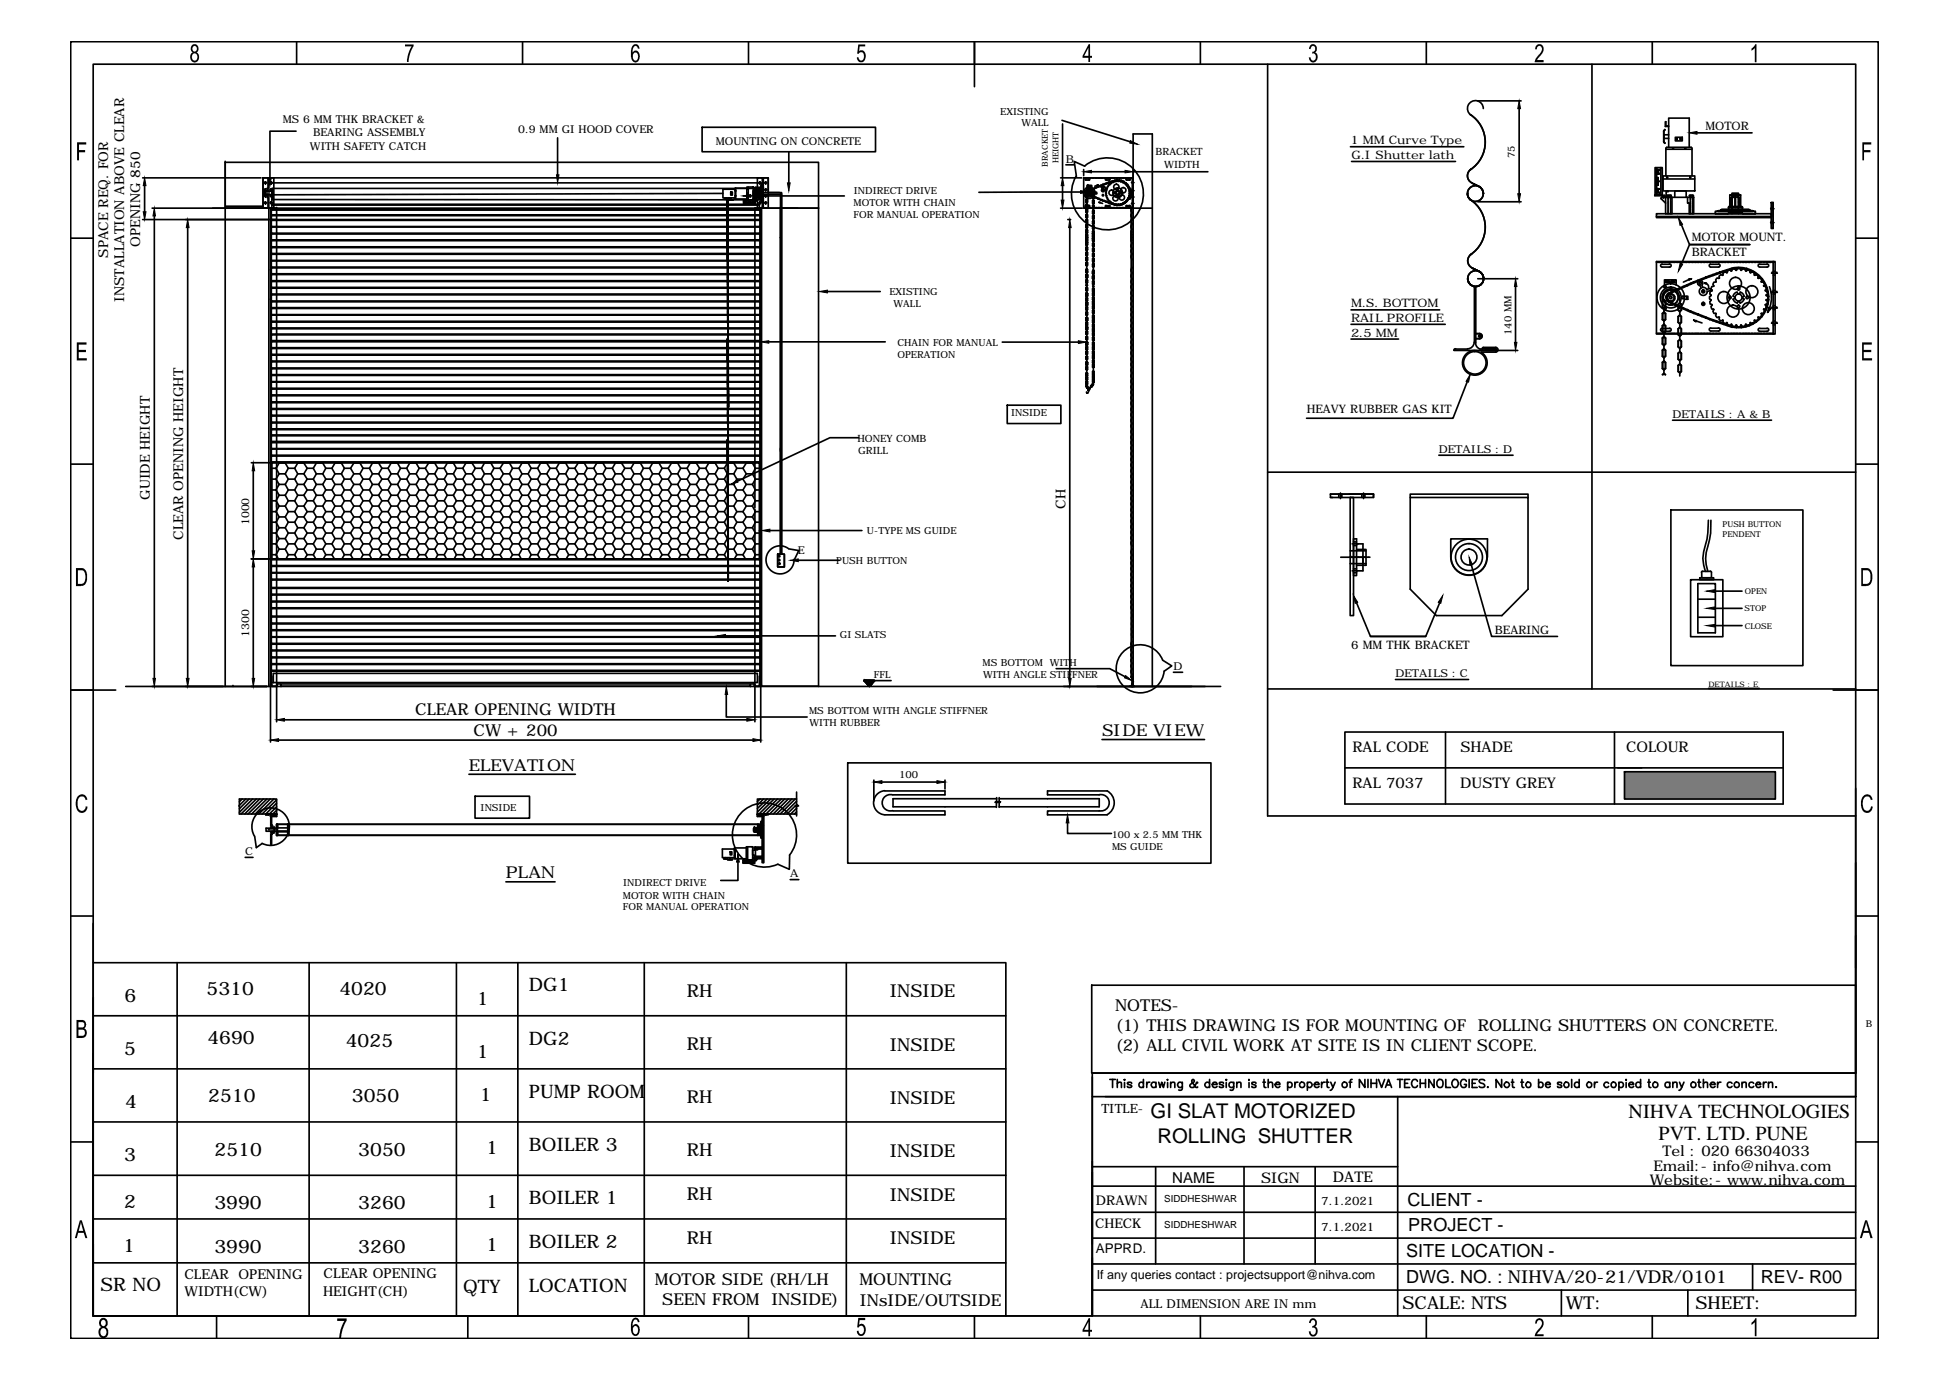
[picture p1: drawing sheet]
<svg xmlns="http://www.w3.org/2000/svg" width="297mm" height="210mm" viewBox="0 0 297 210" stroke-linecap="round" stroke-linejoin="round" font-family="sans-serif">
<defs><g id="words">
<g font-size="3.1">
<text x="175.3" y="170.3">GI SLAT MOTORIZED</text>
<text x="176.3" y="174.1">ROLLING SHUTTER</text>
</g>
<g font-size="3">
<text x="248.1" y="170.3">NIHVA TECHNOLOGIES</text>
<text x="252.7" y="173.7">PVT. LTD. PUNE</text>
</g>
<g font-size="2.8">
<text x="19" y="152.7">6</text>
<text x="31.5" y="151.5">5310</text>
<text x="51.7" y="151.5">4020</text>
<text x="72.6" y="153.1">1</text>
<text x="80.6" y="151">DG1</text>
<text x="18.9" y="160.7">5</text>
<text x="31.6" y="159">4690</text>
<text x="52.7" y="159.5">4025</text>
<text x="72.6" y="161.2">1</text>
<text x="80.6" y="159.1">DG2</text>
<text x="31.7" y="167.9">2510</text>
<text x="53.6" y="167.9">3050</text>
<text x="73.1" y="167.6">1</text>
<text x="80.6" y="167.2">PUMP ROOM</text>
<text x="19.1" y="168.8">4</text>
<text x="18.9" y="176.9">3</text>
<text x="32.7" y="176.1">2510</text>
<text x="54.6" y="176.1">3050</text>
<text x="74.1" y="175.8">1</text>
<text x="80.6" y="175.3">BOILER 3</text>
<text x="18.9" y="184">2</text>
<text x="32.7" y="184.2">3990</text>
<text x="54.6" y="184.2">3260</text>
<text x="74.1" y="183.9">1</text>
<text x="80.6" y="183.4">BOILER 1</text>
<text x="214.4" y="183.6">CLIENT -</text>
<text x="18.8" y="190.7">1</text>
<text x="32.7" y="190.8">3990</text>
<text x="54.6" y="190.8">3260</text>
<text x="74.1" y="190.6">1</text>
<text x="80.6" y="190.1">BOILER 2</text>
<text x="214.2" y="191.5">SITE LOCATION -</text>
<text x="214.5" y="187.6">PROJECT -</text>
<text x="15.3" y="196.7">SR NO</text>
<text x="70.5" y="197">QTY</text>
<text x="80.6" y="196.8">LOCATION</text>
<text x="214.2" y="195.5">DWG. NO. : NIHVA/20-21/VDR/0101</text>
<text x="268.2" y="195.5">REV- R00</text>
</g>
<g font-size="2.7">
<text x="104.6" y="151.9">RH</text>
<text x="135.5" y="151.9">INSIDE</text>
<text x="104.6" y="160">RH</text>
<text x="135.5" y="160">INSIDE</text>
<text x="104.6" y="168.1">RH</text>
<text x="135.5" y="168.1">INSIDE</text>
<text x="104.6" y="176.1">RH</text>
<text x="135.5" y="176.2">INSIDE</text>
<text x="104.6" y="182.8">RH</text>
<text x="135.5" y="182.9">INSIDE</text>
<text x="104.6" y="189.5">RH</text>
<text x="135.5" y="189.5">INSIDE</text>
<text x="213.6" y="199.4">SCALE:NTS</text>
<text x="238.5" y="199.4">WT:</text>
<text x="258.2" y="199.4">SHEET:</text>
</g>
<g font-size="2.5">
<text x="63.3" y="109">CLEAR OPENING WIDTH</text>
<text x="72.2" y="112.1">CW + 200</text>
<text x="167.9" y="112.1">SIDE VIEW</text>
<text x="71.4" y="117.4">ELEVATION</text>
<text x="77.1" y="133.8">PLAN</text>
<text x="169.9" y="153.9">NOTES-</text>
<text x="169.9" y="157">(1) THIS DRAWING IS FOR MOUNTING OF</text>
<text x="169.9" y="160.1">(2) ALL CIVIL WORK AT SITE IS IN CLIENT SCOPE.</text>
<text x="225.1" y="157">ROLLING SHUTTERS ON CONCRETE.</text>
<text x="99.8" y="195.7">MOTOR SIDE (RH/LH</text>
<text x="130.9" y="195.7">MOUNTING</text>
<text x="100.9" y="198.8">SEEN FROM INSIDE)</text>
<text x="131" y="198.9">INsIDE/OUTSIDE</text>
</g>
<text font-size="2.3" x="178.6" y="180.1">NAME</text>
<g font-size="2.2">
<text x="206" y="114.6">RAL CODE</text>
<text x="222.5" y="114.6">SHADE</text>
<text x="247.7" y="114.6">COLOUR</text>
<text x="206" y="120">RAL 7037</text>
<text x="222.4" y="120">DUSTY GREY</text>
<text x="251.9" y="178.4">Email:- info@nihva.com</text>
<text x="253.3" y="176.1">Tel : 020 66304033</text>
<text x="192.1" y="180.1">SIGN</text>
<text x="203" y="180.1">DATE</text>
<text x="251.3" y="180.5">Website:- www.nihva.com</text>
</g>
<g font-size="2.1">
<text x="16.5" y="39.2" transform="rotate(-90 16.5 39.2)">SPACE REQ. FOR</text>
<text x="21.4" y="37.5" transform="rotate(-90 21.4 37.5)">OPENING 850</text>
<text x="18.9" y="46" transform="rotate(-90 18.9 46)">INSTALLATION ABOVE CLEAR</text>
<text x="22.8" y="76.2" transform="rotate(-90 22.8 76.2)">GUIDE HEIGHT</text>
<text x="162.3" y="77.5" transform="rotate(-90 162.3 77.5)">CH</text>
<text x="27.9" y="82.3" transform="rotate(-90 27.9 82.3)">CLEAR OPENING HEIGHT</text>
<text x="28.1" y="194.9">CLEAR</text>
<text x="28.1" y="197.5">WIDTH(CW)</text>
<text x="36.3" y="194.9">OPENING</text>
<text x="49.2" y="197.4">HEIGHT(CH)</text>
<text x="49.3" y="194.7">CLEAR OPENING</text>
</g>
<g font-size="2">
<text x="166.9" y="183.5">DRAWN</text>
<text x="166.8" y="187">CHECK</text>
<text x="166.9" y="190.9">APPRD.</text>
</g>
<g font-size="1.9">
<text x="167.8" y="169.6">TITLE-</text>
<text x="167.1" y="194.9">If any queries contact : projectsupport@nihva.com</text>
<text x="173.7" y="199.2">ALL DIMENSION ARE IN mm</text>
</g>
<g font-size="1.8">
<text x="205.7" y="22">1 MM Curve Type</text>
<text x="259.8" y="19.9">MOTOR</text>
<text x="205.9" y="24.2">G.I Shutter lath</text>
<text x="257.7" y="36.7">MOTOR MOUNT.</text>
<text x="257.7" y="38.9">BRACKET</text>
<text x="205.8" y="46.8">M.S. BOTTOM</text>
<text x="205.8" y="49">RAIL PROFILE</text>
<text x="205.8" y="51.3">2.5 MM</text>
<text x="199.1" y="62.9">HEAVY RUBBER GAS KIT</text>
<text x="205.8" y="98.9">6 MM THK BRACKET</text>
<text x="227.7" y="96.5">BEARING</text>
<text x="201.3" y="183.6">7.1.2021</text>
<text x="201.3" y="187.5">7.1.2021</text>
</g>
<g font-size="1.7">
<text x="43.1" y="18.8">MS 6 MM THK BRACKET &amp;</text>
<text x="47.2" y="22.9">WITH SAFETY CATCH</text>
<text x="47.7" y="20.8">BEARING ASSEMBLY</text>
<text x="78.9" y="20.3">0.9 MM GI HOOD COVER</text>
<text x="109" y="22.1">MOUNTING ON CONCRETE</text>
<text x="162.4" y="24.8">B</text>
<text x="254.8" y="63.7">DETAILS : A &amp; B</text>
<text x="219.2" y="69">DETAILS : D</text>
<text x="37.9" y="80" transform="rotate(-90 37.9 80)">1000</text>
<text x="121.6" y="84.3">E</text>
<text x="37.9" y="97" transform="rotate(-90 37.9 97)">1300</text>
<text x="178.7" y="102">D</text>
<text x="212.6" y="103.2">DETAILS : C</text>
<text x="37.4" y="130.2">C</text>
<text x="120.4" y="133.6">A</text>
</g>
<g font-size="1.5">
<text x="152.4" y="17.4">EXISTING</text>
<text x="155.6" y="19.3">WALL</text>
<text x="176" y="23.6">BRACKET</text>
<text x="130.1" y="29.6">INDIRECT DRIVE</text>
<text x="177.3" y="25.5">WIDTH</text>
<text x="230.8" y="24.1" transform="rotate(-90 230.8 24.1)">75</text>
<text x="130" y="31.4">MOTOR WITH CHAIN</text>
<text x="130" y="33.3">FOR MANUAL OPERATION</text>
<text x="135.5" y="44.9">EXISTING</text>
<text x="136.1" y="46.7">WALL</text>
<text x="136.7" y="52.7">CHAIN FOR MANUAL</text>
<text x="230.2" y="51" transform="rotate(-90 230.2 51)">140 MM</text>
<text x="136.7" y="54.5">OPERATION</text>
<text x="154" y="63.4">INSIDE</text>
<text x="130.6" y="67.3">HONEY COMB</text>
<text x="130.7" y="69.2">GRILL</text>
<text x="132.1" y="81.4">U-TYPE MS GUIDE</text>
<text x="127.4" y="86">PUSH BUTTON</text>
<text x="127.9" y="97.2">GI SLATS</text>
<text x="149.7" y="101.5">MS BOTTOM WITH</text>
<text x="133.1" y="103.3">FFL</text>
<text x="149.7" y="103.3">WITH ANGLE STIFFNER</text>
<text x="123.2" y="108.8">MS BOTTOM WITH ANGLE STIFFNER</text>
<text x="123.3" y="110.6">WITH RUBBER</text>
<text x="137" y="118.5">100</text>
<text x="73.2" y="123.6">INSIDE</text>
<text x="169.3" y="127.6">100 x 2.5 MM THK</text>
<text x="169.4" y="129.5">MS GUIDE</text>
<text x="94.9" y="136.9">MOTOR WITH CHAIN</text>
<text x="94.9" y="135">INDIRECT DRIVE</text>
<text x="94.9" y="138.7">FOR MANUAL OPERATION</text>
<text x="177.3" y="183.1">SIDDHESHWAR</text>
<text x="177.3" y="187.1">SIDDHESHWAR</text>
</g>
<text font-size="1.4" x="284.2" y="156.4">B</text>
<g font-size="1.2">
<text x="159.6" y="25.4" transform="rotate(-90 159.6 25.4)">BRACKET</text>
<text x="161.2" y="24.9" transform="rotate(-90 161.2 24.9)">HEIGHT</text>
<text x="262.4" y="80.3">PUSH BUTTON</text>
<text x="262.4" y="81.9">PENDENT</text>
<text x="265.7" y="93.1">STOP</text>
<text x="265.8" y="90.5">OPEN</text>
<text x="265.8" y="95.8">CLOSE</text>
</g>
<text font-size="1.1" x="260.2" y="104.6">DETAILS : E</text>
</g></defs>
<!-- layer: 0 -->
<g fill="none" stroke="#000" stroke-width=".25">
<path d="M10.8 6.4h275.3v197.5h-275.3zM14.2 9.8h268.5v190.6h-268.5zM45.1 20h-4v7.1M45.2 6.4v3.4M79.6 6.4v3.4M106.9 19.4h26.5v3.7h-26.5zM114 6.4v3.4M148.4 6.4v6.8M161.8 18.3l10.3 3.3M161.9 18.9v8.2M182.9 6.4v3.4M193.1 9.8v114.5h89.6"/>
<path d="M217.3 6.4v3.4M224 17.5a5 5 0 0 1 0 8.4M225.1 15.4h6.6M225.9 16.5a1.21 1.21 0 0 0-1.7-1 1.21 1.21 0 0 0-.2 2M231.4 16.6v12.9M242.5 9.8v95.1M251.7 6.4v3.4M253.6 19.7l-.1 .2v1.7l.1 .2-.2-.2v-1.7zM254.2 19.2h-.4v-.7h-.1v.8h.5M10.8 36.3h3.4M21.7 33.4h94v.2h-74.3v-.2M21.7 27.1h18.1"/>
<path d="M22 28.3v4M23.5 32.9v70.4M28.6 34.7v68.6M34.3 24.7h.1M34.3 31.7h.1M34.3 24.7v6.7h5.8v-4.3h76.9v2.2h2.1v2.4h5.6h-101.5M40.1 27.1h1.6v4.6h-1.6zM40.2 27.9h.2M40.2 28.9h.2M40.2 30.9h.2M40.2 29.8h.2M40.4 29.6h.4"/>
<path d="M40.4 29.4h.1M40.4 27.9h.1M40.4 27.7v.1M40.4 27.9v.2M40.4 28.7v.2M40.4 29v.1M40.4 29.7v.1M40.4 30.7v.2M40.4 31v.1M40.5 29.8l-.1 .3M40.5 28.9l-.1 .1M40.5 30.9h-.1"/>
<path d="M40.5 27.9h.2M40.5 28.9h.2M40.5 30.9h.2M40.5 29.8h.2M40.7 28.7h.1v1.4h-.1zM40.7 29.1h-.3v.6h.3M40.7 28.9h-.2v1h.2M40.7 30h.1M40.7 29.8h.1M40.7 28.8h.1M40.7 29h.1M40.8 27.1v4.6"/>
<path d="M41 27.1v77.5M41.1 27.9h.2M41.1 28.9h.2M41.1 30.9h.2M41.1 29.8h.2M41.2 31.7v81.3M41.3 27.9h.1M41.3 28.9h.1M41.3 30.9h.1M41.3 29.8v.3M41.3 29.8h.1M41.3 27.7v.1"/>
<path d="M41.3 27.9v.2M41.3 28.7v.2M41.3 28.9v.1M41.3 29v.1M41.3 30.7v.2M41.3 31v.1M41.4 27.9h74.6M41.4 28.9h.1M41.4 30.9h.1M41.4 29.8h.1M41.4 28.7h74.4v1.7h-74.4zM41.4 29.8l.1 .1"/>
<path d="M41.4 31.9h74.3v.1h-74.3zM41.4 32.7h74.3v.2h-74.3zM41.4 29.1h-1.2v.5h1.2M41.4 39.7h74.3v.1h-74.3zM41.4 38.6h74.3v.1h-74.3zM41.4 37.6h74.3v.1h-74.3zM41.4 36.5h74.3v.2h-74.3zM41.4 35.5h74.3v.1h-74.3zM41.4 34.5h74.3v.1h-74.3zM41.4 31.2h74.3M41.4 31.1h74.3v.6M41.4 30.4v1.3"/>
<path d="M41.5 29.3h-.1M41.5 28.7v1.7M42.1 31.8h.1M42.1 31.8h-.8v72.7h.8M42.1 31.7v27.3M42.2 32.7h.1M84.9 21v5.6M110.1 29.5l-68.8 .2v.1M110.6 30.1v.2l-.3 .1h.3v-.3M110.8 30.8v-.1v.1M110.8 30.8h.1M110.8 30.8v.1"/>
<path d="M110.8 30.7h.1M110.8 30.9v.1v-.1M110.8 31h.1M110.8 30.9h.1M110.8 31v.2v-.1M110.8 31.2h.1M110.8 31.1h.1M110.8 31.2v.1v-.1M110.8 31.3h.1M110.8 31.5h.1M110.8 31.7v-.1v.1M110.8 31.7h.1"/>
<path d="M110.8 31.6h.1M110.8 31.9v-.1v.1M110.8 31.8h.1M110.8 30.6h.1M110.8 30.5v.1M110.8 30.5v-.1v.1M110.8 30.5h.1M110.8 30.4h.1M110.8 31.9h.1M110.8 31.9v.1M110.8 32h.1M110.8 32v.1"/>
<path d="M110.8 32.1v.1v-.1M110.8 32.2h.1M110.8 32.1h.1M110.8 32.3v.1v-.1M110.8 32.3h.1M110.8 32.4h.1M110.8 32.8v-.1v.1M110.8 32.8h.1M110.8 32.7h.1M110.8 32.9h.1M110.8 33.1v-.1v.1M110.8 33.1h.1"/>
<path d="M110.8 33h.1M110.8 33.3v-.1v.1M110.8 33.3h.1M110.8 33.2h.1M110.8 33.1v.1M110.8 33.3v.1M110.8 33.4h.1M110.8 33.5v.1v-.1M110.8 33.6h.1M110.8 33.5h.1M110.8 33.7v.1v-.1M110.8 33.7h.1"/>
<path d="M110.8 32.6h.1M110.8 32.5v.1M110.8 32.5h.1M110.8 33.8h.1M110.8 34v-.1v.1M110.8 33.9h.1M110.8 34.2v-.1v.1M110.8 34.1h.1M110.8 34.3v-.1v.1M110.8 34.2h.1M110.8 34.3h.1M110.8 34.7v-.1v.1"/>
<path d="M110.8 34.7h.1M110.8 34.6h.1M110.8 34.8h.1M110.8 34.9v.1zM110.8 35h.1M110.8 35.2v-.1v.1M110.8 35.1h.1M110.8 35.4v-.1v.1M110.8 35.3h.1M110.8 35.6v-.1v.1M110.8 35.5h.1M110.8 35.7v-.1v.1"/>
<path d="M110.8 35.6h.1M110.8 34.5v-.1v.1M110.8 34.5h.1M110.8 34.4h.1M110.8 35.7h.1M110.8 35.9v-.1v.1M110.8 35.9h.1M110.8 35.8h.1M110.8 36.1v-.1v.1M110.8 36.1h.1M110.8 36h.1M110.8 36.2v.1z"/>
<path d="M110.8 36.2h.1M110.8 36.6v-.1v.1M110.8 36.5h.1M110.8 36.8v-.1v.1M110.8 36.7h.1M110.8 37v-.1v.1M110.8 37h.1M110.8 36.9h.1M110.8 37.1v-.1v.1M110.8 37.1h.1M110.8 37.3v-.1v.1M110.8 37.3h.1"/>
<path d="M110.8 37.2h.1M110.8 37.5v-.1v.1M110.8 37.5h.1M110.8 37.4h.1M110.8 37.7v-.1v.1M110.8 37.6h.1M110.8 36.4h.1M110.8 37.7h.1M110.8 37.8h.1M110.8 38.4h.1l-.1 .2zM110.8 38.8v.1zM110.8 39v.1z"/>
<path d="M110.8 39.5v.1zM110.8 38.3h.1l-.1 .1zM110.8 30.6v.1M110.8 31.4h.1M110.8 31.5v.1M110.8 31.7v.1M110.8 32.4v.2M110.8 32.9v.1M110.8 30.4h.1zM110.8 31v-.1v.1M110.8 31.2v-.1v.1M110.8 31.3v-.1v.1"/>
<path d="M110.8 32.2v-.1v.1M110.8 32.4v-.1v.1M110.8 33.6v-.1v.1M110.8 33.8v-.1v.1M110.8 33.9v.1zM110.8 34h.1M110.8 34.1v.1zM110.8 34.9v.1v-.1M110.8 34.9h.1M110.8 35.1v.1zM110.8 35.2h.1M110.8 35.3v.1z"/>
<path d="M110.8 35.4h.1M110.8 35.5v.1zM110.8 36.3v-.1v.1M110.8 36.3h.1M110.8 36.5v.1zM110.8 36.6h.1M110.8 36.7v.1zM110.8 36.8h.1M110.8 38h.1M110.8 37.9h.1M110.8 38.2v-.1v.1M110.8 38.1h.1"/>
<path d="M110.8 38.2h.1M110.8 38.4h.1M110.8 38.7h.1M110.8 38.9h.1M110.8 38.8v.1M110.8 39.1h.1M110.8 39v.1M110.8 39.1v.1M110.8 39.2h.1M110.8 39.4h.1M110.8 39.3h.1M110.8 39.5h.1"/>
<path d="M110.8 38.3h.1M110.8 39.5v.1M110.8 39.6v.2v-.1M110.8 39.8h.1M110.8 39.7h.1M110.8 40v-.1v.1M110.8 40h.1M110.8 39.9h.1M110.8 37.9v.2M110.8 39.3v.2M110.8 33.8v.1M110.8 34.5v.1"/>
<path d="M110.8 34.7v.1M110.8 35.2v.1M110.8 35.9v.1M110.8 36.1v.1M110.8 36.4v.1M110.8 36.6v.1M110.8 37.3v.1M110.8 37.8v.1M110.8 37.9v.1M110.8 38.1v.1M110.8 38.2v.2M110.8 38.4v.1"/>
<path d="M110.8 38.6h.1M110.8 38.7v.1M110.8 39.2v.1M110.8 39.3v.1M110.9 30.3h.1h-.1M110.9 30.3l.1 .1zM110.9 30.4h.1M110.9 39.8v-.1v.1M110.9 39.8h.1M110.9 39.7h.1M110.9 40v-.1v.1M110.9 40h.1"/>
<path d="M110.9 39.9h.1M111 30.3h.1M111.1 30.3h.1M111.1 30.4h.1M111.2 30.1v.3h.2v-.3M111.2 30.3l-.1 .1h.1M111.2 30.3h.1M111.3 30.4h.1M111.3 30.3h.1h-.1M111.3 30.4h.1h-.1M111.3 29.3h.3v.4h-.3zM111.4 30.3h.1"/>
<path d="M111.4 30.4h.1M111.4 29.3l.1 .1zM111.5 29.6h.1M111.6 30.4h-.7h.7M111.7 30.4h-.1zM112 28.8h-1.9v1.3h1.9M112 29.1h.1zM112 29.8h.1zM112.1 28.7v1.6M113.3 30.5h1.7v.5v-.6h.1h-.1v.6h-1.7zM113.3 30.6h1.7M113.3 30.9h1.6h-1.6"/>
<path d="M113.4 30.7v.2zM113.5 30.8v.1zM113.6 30.8v.1zM113.6 30.7h.1M113.6 30.7v.2v-.2M113.8 28.5h.9v2h-.9zM113.8 28.7h-1.8v1.6h1.8M113.9 28.7h.1M113.9 29.5h.1M113.8 30.2h.1zM113.9 30.8v.1zM114 30.8v.1z"/>
<path d="M114 28.5v2M114.1 30.8v.1zM114.1 30.7v.2zM114.1 30.8l.1 .1zM114.2 30.8l.1 .1zM114.3 30.8l.1 .1zM114.4 29.8h14.2M114.6 30.7h.1M114.6 30.7v.2v-.2M114.7 30.8v.1zM114.7 30.8l.1 .1zM114.7 30.3h.5"/>
<path d="M114.7 30.2h.1M114.8 30.2h.1M114.8 30.7l.1 .2zM114.9 29.1v.5M114.9 29.3h.1M114.9 29.5h.1M114.9 29v.3h.1M115 31.8h.8v72.7h-.8M115 31.7v27.3M115 29.9v.1M115 30.1h.1M115 28.5v.1"/>
<path d="M115 30v.1M115 28.6v.2M115 29.3h.1M115 29.6h.7h-.7v-.1h-.1v.3h.8M115 29.5h-.1v.3M115 29.5h.1M115 30.1h1.3M115 28.7h1.3M115 28.6h1.2M115 30h1.2M115.1 30.5l.1 .1M115.1 30.4l.1 .1z"/>
<path d="M115.1 30.5h.1M115.1 30.4h.1M115.2 29h-.5v.8h.5M115.2 28.6h-.2v.2h.2M115.2 30h-.2v.2h.2M115.2 30.3h1M115.2 29.9h1M115.4 28.5v-1.4h1.6v4.6h-1.6v-1.3M115.5 30.3l-.3 .3M115.6 30.9h.4M115.7 29h-.8v.3h.1v-.2h1.1M115.7 29.4h-.8h.8"/>
<path d="M115.7 28.7v1.7M115.8 28.9v.9h-.1v-.8zM115.8 28.9h.1v.9h-.1M115.8 27.7v.4M115.8 30.7v.4M115.9 31.7v81.3M116 31.7l.2-.1v-4.5h-.2h.3v4.6M116 28.2v1.2v-1.1l-.1 .1v1.9l.1 .1v-1v1.2M116 28.2h.1M116 28.2v-.2h.2v.9l-.1 .1 .1 1.8h-.2v-.2M116 30.6h.1M116 28.2v2.4"/>
<path d="M116.1 29.3h2.7l.3 .2v54.9M116.1 29.6h2.8v54.8M116.1 27.1v4.6M116.2 28.8h-.7v.2h-.3M116.2 28h.1M116.2 28v2.8M116.2 30.8h.1M116.2 30.1h.1M116.2 28.7h.1M116.2 28.5h-1v2.1M116.3 29.2h-1.6v.4h1.6M116.4 27.9h.5"/>
<path d="M116.4 28.9h.5M116.4 30.9h.5M116.4 29.8h.5M116.6 27.7v.4M116.6 28.7v.4M116.6 29.7v.4M116.6 30.7v.4M118.8 36.2h.1M118.9 31.7h.1M119.1 31.7v52.7h.4v2h-1v-2h.4v-52.7h-2.9v72.8M120.2 23.1v4.8M161.6 31.7h3.3"/>
<path d="M161.6 27.1h3.2M161.9 28.3v2.2M162.4 25.1h1.2M162.7 33.4h.4M163 34.7v68.6M164.6 29.3h-15.5M165.1 25.8v1M165.1 31.6h.2M165.1 27.1h.2M165.2 25.3a5.5 5.5 0 0 1 8.8 2.7 5.5 5.5 0 0 1-5.9 7 5.5 5.5 0 0 1-4.2-8.2M165.2 25.3l-1.6-.7 .4 2.3M165.4 27.2l-.1 .1 .1 .1"/>
<path d="M165.4 31.3l-.1 .1 .1 .1M165.4 31.2l.1-.1 .2 .1v.3l-.2 .1 .1-.4h-.1v.4l-.1-.1zM165.4 39.2h.1v.5l-.1-.1zM165.4 29.6l.1-.1 .2 .1v.4l-.2 .1-.1-.1zM165.4 36.2l.1 .1M165.4 35.7l.1 .2M165.4 31.6h.3M165.4 27.1h.3M165.4 27.3h.5M165.4 27.4h.5M165.4 31.5h.5M165.4 31.3h.5"/>
<path d="M165.5 35.1v.6M165.5 35.4h.1M165.5 36.2v.1l.1-.1M165.5 36.2v-.1l.1 .1M165.5 36.5l-.1 .1v.7l.1 .1v-.1v-.5l-.1 .1M165.5 36.5l.2 .1v.7l-.2 .1 .1-.1-.1-.5 .2 .1M165.5 39.2h.2v.4l-.2 .1 .1-.1zM165.5 30.3l-.1 .1v.4l.1 .1M165.5 31.8l-.1 .1v.4l.1 .1M165.5 32.6l-.1 .1v.4l.1 .1M165.5 33.4l-.1 .1v.4l.1 .1M165.5 34.2h-.1v.5l.1 .1"/>
<path d="M165.5 34.9l-.1 .2v.3l.1 .1M165.5 35.7l-.1 .1v.7l.1 .1M165.5 37.6l-.1 .1v.4l.1 .1M165.5 38.4l-.1 .1v.4h.1M165.5 39.9l-.1 .1v.4l.1 .1M165.5 29.5l.1 .1-.1 .5v-.1zM165.5 30.3l.1 .1-.1 .4zM165.5 32.6v.1v.4l.1-.4M165.5 34.2l.1 .1-.1 .4v-.1zM165.5 36.6v-.1v-.7h.1v.7l-.1 .1M165.5 37.6l.1 .1-.1 .4zM165.5 38.4l.1 .1-.1 .4v-.1z"/>
<path d="M165.5 30.3l.2 .1v.4l-.2 .1M165.5 31.8l.2 .1v.4l-.2 .1M165.5 32.6l.2 .1v.4l-.2 .1M165.5 33.4l.2 .1v.4l-.2 .1M165.5 34.2h.2v.5l-.2 .1M165.5 34.9l.2 .2v.3l-.2 .1M165.5 35.7l.2 .1v.7l-.2 .1M165.5 37.6l.2 .1v.4l-.2 .1M165.5 38.4l.2 .1v.4h-.2M165.5 39.9l.2 .1v.4l-.2 .1M165.5 35l.1 .1-.1 .7M165.5 30.1v.2"/>
<path d="M165.5 30.9v.2M165.5 31.6v.2M165.5 32.4v.2M165.5 33.2v.2M165.5 34v.2M165.5 34.8v.1M165.5 35.5v.2M165.5 35.9v.1M165.5 36.3v.2M165.5 36.6v.2M165.5 37.4v.2M165.5 38.2v.2"/>
<path d="M165.5 38.9v.3M165.5 39.7v.2M165.5 36.5l.1 .1M165.5 36l-.1 .2M165.5 36l.2 .2M165.6 32.3l-.1-.4v.1v.4M165.6 33.9l-.1-.5v.1v.5M165.7 28.4h.6zM165.7 36.2l-.2 .1M165.7 35.7l-.2 .2M165.7 28.3h.1M165.7 28.3v.1v-.1"/>
<path d="M165.7 29.3h.1M165.7 29.4h.1M165.7 29.2v.1M165.7 28.4h.1M165.7 29.5h.1M165.8 29.5h.1M165.8 29.6a.31 .31 0 0 1 0-.5 20.6 20.6 0 0 1 4.5-1.7 1.93 1.93 0 0 1 1.9 2.2 1.93 1.93 0 0 1-2.4 1.6l-4-1.5M165.8 29.3h.1M165.8 28.3l.1 .1zM165.8 29.1a.28 .28 0 0 0 0 .5M165.8 29.2h.1M165.8 29.6h.1"/>
<path d="M165.8 29.6l2 .9 2.1 .7M165.8 29.2v.1M165.9 29.6h.1M165.9 31.6h.3M165.9 27.1h.3M165.9 27.2l.1 .1-.1 .1M165.9 31.3l.1 .1-.1 .1M165.9 29.1h.1M165.9 29.2h.1M166 29.2h.1M166 29.1h.1M166 28.3v.1z"/>
<path d="M166 29h.1M166 29.7h.1M166 29.6h.1M166.1 29.2h.1M166.1 28.4h.1M166.1 29.5h.1M166.1 29.6h.1M166.1 29.5v.1M166.1 29.2l.1 .1M166.1 28.3l.1 .1zM166.1 29.2v.1M166.2 29.4h.1"/>
<path d="M166.2 29.3h.1M166.2 29.5h-.1M166.2 28.4h.1M166.3 29h.1M166.3 29.8h.1M166.3 26.2h5.1M166.3 28.6v-.4h-.7v.4M166.3 31.6h.3M166.3 27.1h.3M166.4 34.5l.2-.1-.1 .1v.3h.1v.1l-.2-.1zM166.4 35.6l.2-.2v.2v-.1l-.1 .1M166.4 36.3l.2-.1-.1 .1"/>
<path d="M166.4 38.7l.2-.1v.1h-.1l.1 .4-.2-.1zM166.4 39.4l.2-.1v.1v.4v-.3v-.1l-.1 .1v.3l.1 .1v-.1v.1l-.2-.1zM166.4 35.6l.2 .1M166.4 36.4l.2 .1M166.5 35.6l.1 .1v-.1v.1M166.5 36.4h.1v-.4v.5M166.5 29.4a.57 .57 0 0 0-.7-.6 .57 .57 0 0 0-.4 .8M166.5 28.8h.1M166.5 29.9h.1M166.6 32v.1v-.1l-.1 .1v.4h.1v.1M166.6 32.8v.1h-.1v.4l.1 .1v-.1v.1M166.6 33.6v.1v-.1l-.1 .1 .1 .4"/>
<path d="M166.6 35.1v.1v.4v-.3v-.1l-.1 .1 .1 .7v-.4v.4M166.6 35.9v.1v-.1M166.6 35.9l-.2 .1v.7l.2 .1-.1-.8M166.6 30.5v.1h-.1v.3l.1 .1v-.1v.2M166.6 29.7v.1v-.1l-.1 .1v.4h.1v.1M166.6 37v.1v.4v-.4v-.1l-.1 .1v.4h.1v.1M166.6 37.8v.1v-.1l-.1 .1v.4h.1v.1M166.6 32.8l-.2 .1v.4l.2 .1M166.6 37l-.2 .1v.4l.2 .1M166.6 31.2v.2M166.6 29.4v.3M166.6 30.3v.2"/>
<path d="M166.6 31.1v.1M166.6 31.8v.2M166.6 32.6v.2M166.6 33.4v.2M166.6 34.2v.2M166.6 34.9v.2M166.6 35.7v.2M166.6 36v.2M166.6 36.5v.2M166.6 36.8v.2M166.6 37.6v.2M166.6 38.4v.2"/>
<path d="M166.6 39.1v.2M166.6 29.7l-.2 .1v.4l.2 .1M166.6 30.5l-.2 .1v.3l.2 .2M166.6 31.2l-.2 .1v.5h.2M166.6 32l-.2 .1v.4l.2 .1M166.6 33.6l-.2 .1v.4l.2 .1M166.6 35.1l-.2 .1v.7l.2 .1M166.6 37.8l-.2 .1v.4l.2 .1M166.6 31.3l-.1 .4 .1 .1v-.1M166.6 32.5v-.4v.4M166.6 33.3v-.4v.4M166.6 34.1v-.4v.5"/>
<path d="M166.6 34.8v-.3v.3M166.6 34.5v-.1v.1M166.6 36.7v-.4v.4M166.6 36.7v.1v-.1M166.6 36.3v-.1v.1M166.6 30.9v-.3v.3M166.6 30.2v-.4v.4M166.6 38.3v-.4v.4M166.6 39v-.3v.3M166.6 39v.1v-.1M166.6 31.3v.5M166.8 28.7h.1"/>
<path d="M166.8 30.1h.1M166.8 31.6h.3M166.8 27.1h.3M166.8 29.3h.3v.2h-.3M167 29.3v.2M167 28.6h.1M167 30.2h.1M167.1 28.2h.2l-.2 .1zM167.1 28.2l-.3 .2M167.2 28.5h.1M167.2 30.3h.1M167.2 31.6h.4"/>
<path d="M167.2 27.1h.4M167.4 30.8h.2v.1zM167.4 28.4h.1M167.4 30.4h.1M167.6 30.9l.4 .1M167.7 28.3h.1M167.7 30.5h.1M167.7 31.6h.3M167.7 27.1h.3M167.8 28.6v.5l.1 .1 .3-.1v-.1M167.9 28.5l.1-.1-.2-.1-.1 .1 .1 .2M168 28.2h.1"/>
<path d="M168 28.6v.1l.2 .2M168 30.6h.1M168.1 28.4h.1v.1zM168.2 31.6h.3M168.2 27.1h.3M168.2 28.4l.2 .3M168.2 28.1h.1M168.2 30.6h.1M168.2 28.9h.1M168.5 28h.1M168.5 30.7h.1M168.5 27.2l-.1 .1 .1 .1"/>
<path d="M168.5 28.8l-.3 .1M168.5 31.3l-.1 .1 .1 .1M168.5 27.3h.5M168.5 27.4h.5M168.5 31.5h.5M168.5 31.3h.5M168.5 29.5h.1M168.5 29.2h.1M168.5 29.3h-.1v.2h.1M168.5 29.5v.3h.1M168.6 29.8h.1M168.6 28.9h.1"/>
<path d="M168.6 28.9l-.3 .1M168.6 29.8l-.1 .1 .2 .2M168.6 29h-.1v.2M168.6 31.6h.3M168.6 27.1h.3M168.7 28.7l-.2 .1 .1 .1-.1-.1M168.7 27.9h.1M168.7 30.8h.1M168.7 28.6h.1M168.7 30.1l-.1 .1 .1 .2h.1v.1l.1 .1h.1M168.8 30.4h.1M168.8 28.3v.1"/>
<path d="M168.8 28.4l-.2 .1 .1 .1M168.9 27.9h.1M168.9 30.9h.1M169 31.3l.1 .1-.1 .1M169 27.2l.1 .1-.1 .1M169 28.1h.1M169.1 30.6v.3l.1-.1M169.1 31.6h.3M169.1 27.1h.3M169.1 27.8h.1M169.1 31h.1M169.3 28l-.2-.1-.1 .1 .1 .2-.2-.1-.1 .1v.2"/>
<path d="M169.3 27.9h-.1M169.3 30.8v.1l.1 .1h.1M169.3 27.7h.1M169.3 31.1h.1M169.5 27.8l-.1-.1-.1 .1v.1M169.5 31.6h.3M169.5 27.1h.3M169.5 27.8h.1M169.6 31v.1l.1 .1 .1-.1M169.6 27.6h.1M169.6 31.1h.1M169.8 27.7l-.1-.1-.1 .1v.1"/>
<path d="M169.8 27.6h.1M169.8 27.7h.1M169.9 31.1l.1 .1 .1-.1M169.9 31.2h.1M169.9 27.6a1.84 1.84 0 0 1 2.2 1.8 1.84 1.84 0 0 1-2.2 1.8M169.9 27.6l-2.4 .8-1.7 .7M169.9 29.5l.3 .2M169.9 29.3h.1l-.1 .2M170 31.6h.3M170 27.1h.3M170 27.5h.1M170.1 27.6h-.2v.1"/>
<path d="M170.1 27.6h.1M170.2 27.6v-.1h.2v.1M170.2 31.1v.1h.2v-.1M170.2 31.3h.1M170.2 29l-.3 .3M170.2 29l.1 .1M170.2 29.7v-.1l.2 .1M170.3 27.5h.1M170.4 29l.2 .3M170.4 29l-.1 .1M170.4 27.6h.1M170.4 31.1h.1"/>
<path d="M170.4 27.6h.3v.1M170.4 31.3h.1M170.4 31.6h.3M170.4 27.1h.3M170.5 27.5h.1M170.6 29.5l-.2 .2M170.6 29.3h-.1l.1 .2M170.7 27.7h.1M170.7 31.1v.1h-.2l-.1-.1M170.7 27.7l.1-.1 .2 .1v.1M170.7 31.2h.1M170.8 27.6h.1"/>
<path d="M170.9 31.6h.3M170.9 27.1h.3M171 31.2h.1M171 27.8h.1M171 31v.1h-.3M171 27.8l.1-.1 .2 .1v.1M171 27.6h.1M171.2 31h.1M171.3 27.9h.1M171.3 27.8h.1M171.3 30.8v.1l-.2 .1h-.1M171.3 28l.1-.1 .1 .1v.1"/>
<path d="M171.3 31.6h.3M171.3 27.1h.3M171.4 30.9h.1M171.5 30.6l-.1 .3-.1-.1M171.5 30.6h.1M171.5 28.2h.3l-.1 .1M171.5 28h.1M171.6 30.7h.1M171.6 27.2l-.1 .1 .1 .1M171.6 31.3l-.1 .1 .1 .1M171.6 27.3h.5M171.6 27.4h.5"/>
<path d="M171.6 31.5h.5M171.6 31.3h.5M171.7 30.4h.1M171.7 28.4l.2 .1-.1 .1M171.7 30.6h.1M171.8 28.2h.1M171.8 31.6h.3M171.8 27.1h.3M171.8 28.6h.1M171.8 30.1l.1 .1-.1 .2h-.1l.1 .1-.2 .1h-.1M171.9 30.1h-.1M171.9 28.7h.1v.2"/>
<path d="M171.9 30.4h.1M171.9 28.4h.1M171.9 28.9h.1M172 29.8h.1M172 29l.1 .1-.1 .1M172 29.8v.3h-.1M172 30.2h.1M172 29.3h.1v.2h-.1M172 29.5l.1 .1v.2h-.1M172 28.7h.1M172.1 30h.1M172.1 27.2l.1 .1-.1 .1"/>
<path d="M172.1 31.3l.1 .1-.1 .1M172.1 28.8h.1M172.1 29.8h.1M172.1 29h.1M172.2 29.5h.1M172.2 29.3h.1M172.2 30l.1 .1-.2 .2zM172.2 28.7a1.84 1.84 0 0 1 0 1.3M172.3 31.6h.2l-.2 .4 .2 .4M172.3 27.1h.2M172.3 31.5v71.6l.1 .2M172.4 27.8h.2"/>
<path d="M172.4 29h.2M172.4 30h.2M172.4 31h.2M172.5 32.4l-.2 .4 .2 .4-.2 .3v.3l.2 .3M172.5 34.1l-.2 .4 .2 .4-.2 .3v.3l.2 .2-.2 .5 .2 .4M172.5 35.3l-.2 .5 .2 .4-.2 .4 .2 .4-.2 .3v.3l.2 .3M172.5 37.8l-.2 .4 .2 .5M172.5 38.7l-.2 .4 .2 .4M172.5 27.1h-7.4v4.6h7.4M172.5 27.1h.1v4.6h-.1M172.5 31.1h.1M172.5 27.1v4.6"/>
<path d="M172.5 30.1h.1M172.5 29.2h.1M172.5 28.9h.1M172.5 29.9h.1M172.5 30.9h.1M172.5 27.9h.1M172.5 27.7h.1M172.6 31.7h2.9M172.6 26.2h11.4M172.7 30h.1M172.7 27.8h.1M172.7 29h.1"/>
<path d="M172.7 31h.1M205.7 22.4h17.3M205.9 24.6h15.8M223.6 29.5h.1M224 30.4a5 5 0 0 1 0 8.4 5 5 0 0 0 0-8.4M224 30.5a1.21 1.21 0 0 1 .2-2.1 1.21 1.21 0 0 1 1.7 1.1 1.21 1.21 0 0 0-1.8-1.1 1.21 1.21 0 0 0 0 2.1M224.2 25.7a1.21 1.21 0 0 0-.7 1.1 1.21 1.21 0 0 0 .7 1.1 1.21 1.21 0 0 1-.1-2.1M224.2 38.7a1.21 1.21 0 0 0-.6 1.1 1.21 1.21 0 0 0 .7 1 1.21 1.21 0 0 1-.2-2.1M225.1 30.7h6.6M225.4 28.5a1.21 1.21 0 0 1-.1 2 1.21 1.21 0 0 1-1.8-1M225.4 28.4l-1.1-.5 1.1 .6M226 29.5h.1"/>
<path d="M252.1 29.8v-4.3h1.1v4.3M252.1 29.7h1.1M252.3 25.7h.1v3.8h-.1zM252.3 32.6h17.5v.5h-17.5zM252.3 33h17.5M252.3 40h.2M252.4 25.8h.4v.2h-.4zM252.4 26.1h.2v.1h-.2zM252.4 26.2l.1 .1zM252.4 26.4h.4v.1h-.4zM252.4 27.1h.2v.1h-.2zM252.4 27.3h.2h-.2z"/>
<path d="M252.4 27.5h.2zM252.4 27.6h.3zM252.4 29.3h.4v.1h-.4zM252.4 29.1h.2v.1h-.2zM252.4 28.9l.1 .1zM252.4 28.7h.4v.1h-.4zM252.4 28.1h.2v.1h-.2zM252.4 27.9h.2v.1h-.2zM252.4 27.7l.2 .1zM252.6 40h.4M253 25.5v4.2M253.1 30.3l.6 .6"/>
<path d="M253.1 40h.3M253.1 30.1l-.1 .1v.1M253.2 30.1h4.8v2.5h-.7v-1.7h-.2v-.8M253.2 30.1h.1M253.3 26.8h4.9v2.3h-4.9zM253.3 30.1h.1M253.3 27.3h4.9M253.4 30.1h.1M253.4 30v.2M253.5 30.1v-.3h-1.4h1.5v.3M253.5 40h.3M253.6 30.1h.1"/>
<path d="M253.7 30.1v2.5h1v-2.5M253.8 26.8v-4.2l.1-.2h3.7l.1 .2v4.2M253.8 22.7h3.9M253.8 29.1v1M253.9 27h.1v.1zM254 29.1v.1l.1-.1M254 30.1v-.3h.6v.3M254 40h.3M254.1 30.1h.1M254.1 30.2v.1M254.1 30.3v.1M254.1 30.4v.1"/>
<path d="M254.1 30.6v.1M254.1 30.7v.1M254.1 30.9h.1M254.1 31v.1M254.1 31.1v.1M254.1 31.3v.1M254.1 31.4v.1M254.1 31.5v.1M254.1 31.7v.1M254.1 31.8v.1M254.1 32h.1M254.1 32.1v.1"/>
<path d="M254.1 32.2v.1M254.1 32.3v.2M254.1 32.5v.1M254.1 29.8h-.2M254.1 29.8v.3M254.1 29.8h.3M254.2 22.4v-4.4h3.1v4.4M254.2 20.5h-.7v.6h.7M254.4 29.8v.3M254.4 40h.4M254.5 30.1h.1M254.5 30.2v.1"/>
<path d="M254.5 30.3v.1M254.5 30.4v.1M254.5 30.6v.1M254.5 30.7v.1M254.5 30.9h.1M254.5 31v.1M254.5 31.1v.1M254.5 31.3v.1M254.5 31.4v.1M254.5 31.5v.1M254.5 31.7v.1M254.5 31.8v.1"/>
<path d="M254.5 32h.1M254.5 32.1v.1M254.5 32.2v.1M254.5 32.3v.2M254.5 32.5v.1M254.6 29.8h-.2M254.8 22.6h.1zM254.9 40h.3M255.1 30.1v-1h1.8v1M255.2 20.9h1.1v.6h-1.1zM255.4 40h.3M255.4 21.2h.1z"/>
<path d="M255.8 40h.3M255.9 21.2h.1zM256.1 34.2l1.3 3.1h9.1h-9.1l-1.3 2.9M256.3 40h.3M256.7 22.6h.1zM256.7 40h.3M257.2 40h.3M257.4 30.1v-.3h.6v.3M257.4 27l.1 .1zM257.5 29.8v.3M257.5 30.2v.1M257.5 30.3v.1"/>
<path d="M257.5 30.4v.1M257.5 30.6v.1M257.5 30.7v.1M257.5 30.9h.1M257.5 31v.1M257.5 31.1v.1M257.5 31.3v.1M257.5 31.4v.1M257.5 31.5v.1M257.5 31.7v.1M257.5 31.8v.1M257.5 32h.1"/>
<path d="M257.5 32.1v.1M257.5 32.2v.1M257.5 32.3v.2M257.5 32.5v.1M257.5 29.8h.3M257.5 29.8h-.2M257.7 40h.3M257.8 29.8v.3M257.8 30.1h.1M257.8 30.2v.1M257.8 30.3v.1M257.8 30.4v.1"/>
<path d="M257.8 30.6v.1M257.8 30.7v.1M257.8 30.9h.1M257.8 31v.1M257.8 31.1v.1M257.8 31.3v.1M257.8 31.4v.1M257.8 31.5v.1M257.8 31.7v.1M257.8 31.8v.1M257.8 32h.1M257.8 32.1v.1"/>
<path d="M257.8 32.2v.1M257.8 32.3v.2M257.8 32.5v.1M257.9 29.8h-.1M258.1 40h.3M258.5 20.2h8.4M258.5 40h.3M259 40h.3M259.5 40h.3M259.9 40h.3M260.4 40h.3M260.8 40h.3"/>
<path d="M261.3 32.6h1.9l.2-.2 4 .2M261.3 32.6h.1M261.3 40h.3M261.6 32.1h2.7h-2.3l.3-.2h4.1l.3 .2h-2.4h2.7l.1 .1h-5.4zM261.6 32.2h-.3v.4h1.9l.2-.2h1.9l.2 .2h1.9v-.4h-.3M261.8 40h.3M262.2 40h.3M262.7 40h.2M263.1 40h.3M263.2 32.6h2.3M263.3 31.6v.3h2.1v-.3M263.4 31.5h1.9l.1 .1h-2.1z"/>
<path d="M263.5 31.5v-1.8h.5v.4h-.2v1.4M263.5 29.7h.6l-.1 .4M263.6 40h.3M263.7 29.7l.1-.1 1.2 .1zM263.8 29.6h1.1M263.8 29.7v-.3h1v.3M263.8 29.8h.1M263.8 29.9v.1M263.8 30.1v1.4M263.8 31.5v.1M263.8 31.7v.1M263.8 31.8v.1"/>
<path d="M263.8 32h.1M263.8 32.1v.1M263.8 32.2v.1M263.8 32.4v.1M263.8 32.5v.1M264 40h.3M264.1 29.7h-.1M264.3 31.5v-1.8v1.8M264.5 40h.3M264.6 29.7h.1M264.8 29.8h.1M264.8 29.9v.1"/>
<path d="M264.8 30.1h.1M264.8 30.2v.1M264.8 30.3v.1M264.8 30.4v.2M264.8 30.6v.1M264.8 30.7v.1M264.8 30.9h.1M264.8 31v.1M264.8 31.2h.1M264.8 31.3v.1M264.8 31.4v.1M264.8 31.5v.1"/>
<path d="M264.8 31.7v.1M264.8 31.8v.1M264.8 32h.1M264.8 32.1v.1M264.8 32.2v.1M264.8 32.4v.1M264.8 32.5v.1M264.9 30.1v1.4M264.9 31.5v-1.4h-.3v-.4h.5v1.8M264.9 40h.3M265.1 29.7h-.5v.4M265.4 40h.3"/>
<path d="M265.8 40h.4M266.3 40h.3M266.8 40h.3M267.2 40h.3M267.4 32.6h.1M267.6 40h.4M268.1 40h.3M268.6 40h.3M269 40h.3M269.5 40h.3M269.7 33.9h.5M269.7 31.8h.5"/>
<path d="M269.8 30.9h.3v3.9M269.8 30.9h.3v3.9h-.3zM269.8 31.6h.3M269.8 34h.3M269.8 33.7h.3M269.8 31.9h.3M269.9 40h.2M270.1 39.8h-17.8v11.1h17.8M270.1 39.8h.3v11.1h-.3M270.1 30.9v2.2M270.1 39.8v11.1M282.7 36.3h3.4"/>
<path d="M41.2 41.1h.1M41.2 45.7h.1M41.4 51.9h74.3v.1h-74.3zM41.4 50.9h74.3v.1h-74.3zM41.4 50h74.3v.1h-74.3zM41.4 48.9h74.3v.2h-74.3zM41.4 47.9h74.3v.1h-74.3zM41.4 46.9h74.3v.1h-74.3zM41.4 45.8h74.3v.2h-74.3zM41.4 44.8h74.3v.1h-74.3zM41.4 43.8h74.3v.1h-74.3zM41.4 42.8h74.3v.1h-74.3z"/>
<path d="M41.4 41.7h74.3v.1h-74.3zM41.4 40.7h74.3v.1h-74.3zM41.4 53h74.3v.1h-74.3zM41.4 54h74.3v.1h-74.3zM41.4 55h74.3v.1h-74.3zM41.4 56h74.3v.2h-74.3zM41.4 57.1h74.3v.1h-74.3zM41.4 58.1h74.3v.1h-74.3zM41.4 59.1h74.3v.2h-74.3zM42.1 59.1v45M110.8 51.6h.1M110.8 52v-.1v.1"/>
<path d="M110.8 51.9h.1M110.8 52.2v-.1v.1M110.8 52.1h.1M110.8 52.3v-.1v.1M110.8 52.5v-.1v.1M110.8 52.5h.1M110.8 52.4h.1M110.8 52.7v-.1v.1M110.8 52.7h.1M110.8 52.6h.1M110.8 52.8v-.1v.1M110.8 52.8h.1"/>
<path d="M110.8 53v-.1v.1M110.8 52.9h.1M110.8 51.8v-.1v.1M110.8 51.7h.1M110.8 53h.1M110.8 53.1v.1zM110.8 53.3v.1zM110.8 54v.1M110.8 54.4h.1M110.8 54.5v.1zM110.8 40.1v-.1v.1M110.8 40.1h.1"/>
<path d="M110.8 40.5v-.1v.1M110.8 40.5h.1M110.8 40.4h.1M110.8 40.3v.1M110.8 40.5v.1M110.8 40.6h.1M110.8 40.6v.1M110.8 40.7v.1v-.1M110.8 40.8h.1M110.8 40.7h.1M110.8 40.9v.1v-.1M110.8 41h.1"/>
<path d="M110.8 40.9h.1M110.8 41v.1M110.8 41.1h.1M110.8 41.4v-.1v.1M110.8 41.4h.1M110.8 41.3h.1M110.8 41.5v-.1v.1M110.8 40.3v-.1v.1M110.8 40.3h.1M110.8 40.2h.1M110.8 41.5h.1M110.8 41.7v-.1v.1"/>
<path d="M110.8 41.7h.1M110.8 41.6h.1M110.8 41.7v.2v-.1M110.8 41.9h.1M110.8 41.8h.1M110.8 41.9v.1M110.8 42h.1M110.8 42.4h.1M110.8 42.3v.1M110.8 42.3h.1M110.8 42.6v-.1v.1M110.8 42.6h.1"/>
<path d="M110.8 42.5h.1M110.8 42.8v-.1v.1M110.8 42.8h.1M110.8 42.7h.1M110.8 42.9v-.1v.1M110.8 42.9h.1M110.8 43.1v-.1v.1M110.8 43.1h.1M110.8 43h.1M110.8 43.1v.2v-.1M110.8 43.3h.1M110.8 43.2h.1"/>
<path d="M110.8 43.3v.1v-.1M110.8 42.2v-.1v.1M110.8 42.2h.1M110.8 42.1h.1M110.8 43.4h.1M110.8 43.6h.1M110.8 43.8v-.1v.1M110.8 43.7h.1M110.8 44v-.1v.1M110.8 43.9h.1M110.8 44h.1M110.8 44.3v-.1v.1"/>
<path d="M110.9 44.3h.1M110.9 44.2h.1M110.8 44.5v-.1v.1M110.8 44.5h.1M110.8 44.4h.1M110.8 44.7v-.1v.1M110.8 44.7h.1M110.8 44.6h.1M110.8 44.8v-.1v.1M110.8 44.8h.1M110.8 45h.1M110.8 45.2v-.1v.1"/>
<path d="M110.8 45.1h.1M110.8 45.4v-.1v.1M110.8 45.3h.1M110.8 44.2v-.1v.1M110.9 44.1h.1M110.8 45.4h.1M110.8 45.6v-.1v.1M110.9 45.6h.1M110.8 45.5h.1M110.8 45.7v-.1v.1M110.8 45.7h.1M110.8 45.6h.1"/>
<path d="M110.8 45.9v-.1v.1M110.8 45.8h.1M110.8 45.9h.1M110.8 46.3v-.1v.1M110.8 46.2h.1M110.8 46.4h.1M110.8 46.6v-.1v.1M110.9 46.5h.1M110.8 46.8v-.1v.1M110.9 46.8h.1M110.9 46.7h.1M110.8 46.9h.1"/>
<path d="M110.9 46.9h.1M110.8 47.1v-.1v.1M110.8 47.1h.1M110.8 47h.1M110.8 47.3v-.1v.1M110.8 47.2h.1M110.8 46v.1M110.8 47.3h.1M110.8 47.5v-.1v.1M110.8 47.4h.1M110.8 47.7v-.1v.1M110.8 47.6h.1"/>
<path d="M110.8 47.8h.1M110.9 47.8h.1M110.8 48.1h.1v.1zM110.8 48.3h.1v.1zM110.8 48.4h.1v.2zM110.8 48.8l.1 .1zM110.8 49l.1 .1zM110.8 51.9v.1zM110.8 52h.1M110.8 52.1v.1zM110.8 52.2h.1M110.8 52.2v.1z"/>
<path d="M110.8 52.3h.1M110.8 51.7v.1zM110.8 51.8h.1M110.8 53.2h.1M110.8 53.1h.1M110.8 53.4h.1M110.8 53.3h.1M110.8 53.5h.1M110.8 53.6h.1M110.8 53.9h.1M110.8 53.8h.1M110.8 54.1h.1"/>
<path d="M110.8 54h.1M110.8 54.2h.1M110.8 54.6h.1M110.8 54.5h.1M110.8 54.7v.1v-.1M110.8 54.8h.1M110.8 54.7h.1M110.8 54.9h.1M110.8 53.7h.1M110.8 55v.1v-.1M110.8 55.1h.1M110.8 55h.1"/>
<path d="M110.8 55.2v.1v-.1M110.8 55.3h.1M110.8 55.2h.1M110.8 55.5v-.1v.1M110.8 55.4h.1M110.8 55.5h.1M110.8 55.8h.1M110.8 56v-.1v.1M110.8 56h.1M110.8 55.9h.1M110.8 56v.2v-.1M110.8 56.2h.1"/>
<path d="M110.8 56.1h.1M110.8 56.2v.1M110.8 56.3h.1M110.8 56.4v.1v-.1M110.8 56.5h.1M110.8 56.4h.1M110.8 56.6v.1l.1-.1M110.8 56.6l.1 .1v-.1M110.8 56.7h.1M110.8 56.6h.1M110.8 56.9v-.1v.1M110.8 56.8h.1"/>
<path d="M110.8 55.7v-.1v.1M110.8 55.7h.1M110.8 55.6h.1M110.8 56.9h.1M110.8 57.1v-.1v.1M110.8 57.1h.1M110.8 57h.1M110.8 56.9v.1M110.8 57.2h.1M110.8 57.2v.1M110.8 57.1v.1M110.8 57.3v.1v-.1"/>
<path d="M110.8 57.3h.1M110.8 57.4h.1M110.8 57.7h.1M110.8 58h.1M110.8 57.9h.1M110.8 58.1v-.1v.1M110.8 58.1h.1M110.8 58.3v-.1v.1M110.8 58.3h.1M110.8 58.2h.1M110.8 58.5v-.1v.1M110.8 58.5h.1"/>
<path d="M110.8 58.4h.1M110.8 58.3v.1M110.8 58.6v-.1v.1M110.8 58.6h.1M110.8 58.6v.1M110.8 58.7v.1v-.1M110.8 58.7h.1M110.8 57.6v-.1v.1M110.8 57.6h.1M110.8 57.5h.1M110.8 58.8h.1M110.8 59v-.1v.1"/>
<path d="M110.8 59h.1M110.8 58.9h.1M110.8 59.2v-.1v.1M110.8 59.1h.1M110.8 59.4v-.1v.1M110.8 59.3h.1M110.8 59.4h.1M110.8 59.7v-.1v.1M110.9 59.6h.1M110.8 59.9v-.1v.1M110.9 59.9h.1M110.8 59.8h.1"/>
<path d="M110.8 59.9h.1M110.8 59.5v-.1v.1M110.8 53.4v.2M110.8 54.8v.2M110.8 40.1v.1M110.8 41.2h.1M110.8 41.5v.1M110.8 42.2v.3M110.8 42.9v.1M110.8 49.1l.1 .1zM110.8 51.6v.1M110.8 51.8v.1"/>
<path d="M110.8 52.3v.1M110.8 52.5v.1M110.8 53v.1M110.8 53.1v.2M110.8 53.3v.1M110.8 53.5v.1M110.8 53.6v.1M110.8 53.8v.1M110.8 53.9v.2M110.8 54.3h.1M110.8 54.4v.1M110.8 54.5v.2"/>
<path d="M110.8 54.7v.1M110.8 55.3v.1M110.8 55.8v.1M110.8 56.7v.1M110.8 57.4v.1M110.8 57.6v.1M110.8 57.8h.1M110.8 58.1v.1M110.8 54.8l.1 .1M110.8 53.4l.1 .1M110.9 40.1v-.1v.1M110.9 40.1h.1"/>
<path d="M110.9 40.5v-.1v.1M110.9 40.5h.1M110.9 40.6h.1M110.9 40.8v-.1v.1M110.9 40.8h.1M110.9 40.7h.1M110.9 41v-.1v.1M110.9 41h.1M110.9 40.9h.1M110.9 41.1h.1M110.9 41.4v-.1v.1M110.9 41.4h.1"/>
<path d="M110.9 41.3h.1M110.9 41.5v-.1v.1M110.9 40.3v-.1v.1M110.9 40.3h.1M110.9 40.2h.1M110.9 41.5h.1M110.9 41.7v-.1v.1M110.9 41.9v-.1v.1M110.9 41.8h.1M110.9 42h.1M110.9 42.6v-.1v.1M110.9 42.6h.1"/>
<path d="M110.9 42.5h.1M110.9 42.8v-.1v.1M110.9 42.8h.1M110.9 42.7h.1M110.9 42.9v-.1v.1M110.9 42.9h.1M110.9 43.1v-.1v.1M110.9 43.3v-.1v.1M110.9 43.3h.1M110.9 43.2h.1M110.9 43.4v-.1v.1M110.9 42.2v-.1v.1"/>
<path d="M110.9 42.2h.1M110.9 42.1h.1M110.9 43.4h.1M110.9 43.6h-.1zM110.9 43.6h.1M110.9 43.7l-.1 .1zM110.9 43.8h.1M110.9 43.7h.1M110.9 44v-.1v.1M110.9 43.9h.1M110.9 44h.1M110.9 44.3v-.1v.1"/>
<path d="M110.9 44.5v-.1v.1M110.9 44.5h.1M110.9 44.4h.1M110.9 44.7v-.1v.1M110.9 44.7h.1M110.9 44.6h.1M110.9 44.8v-.1v.1M110.9 44.8h.1M110.9 45h-.1zM110.9 45h.1M110.9 45.1l-.1 .1zM110.9 45.2h.1"/>
<path d="M110.9 45.1h.1M110.9 45.4v-.1v.1M110.9 45.3h.1M110.9 44.1l-.1 .1zM110.9 45.4h.1M110.9 45.6v-.1v.1M110.9 45.5h.1M110.9 45.7v-.1v.1M110.9 45.7h.1M110.9 45.9v-.1v.1M110.9 45.8h.1M110.9 45.9h.1"/>
<path d="M110.9 46.2l-.1 .1zM110.9 46.3h.1M110.9 46.2h.1M110.9 46.4h-.1zM110.9 46.4h.1M110.9 46.5l-.1 .1zM110.9 46.6h.1M110.9 46.8v-.1v.1M110.9 47.1v-.1v.1M110.9 47.1h.1M110.9 47h.1M110.9 47.3v-.1v.1"/>
<path d="M110.9 47.2h.1M110.9 46.1h.1M110.9 46h.1M110.9 47.3h.1M110.9 47.4l-.1 .1zM110.9 47.5h.1M110.9 47.4h.1M110.9 47.6l-.1 .1zM110.9 47.7h.1M110.9 47.6h.1M110.9 48.1h.1M110.9 48.3h.1"/>
<path d="M110.9 48.4h.1M110.9 48.6v.1M110.9 48.9h.1M110.9 48.8v.1M110.9 49.1h.1M110.9 49v.1M110.9 48h.1M110.9 47.9h.1M110.9 49.2h.1M110.9 49.3v.1v-.1M110.9 49.4h.1M110.9 49.3h.1"/>
<path d="M110.9 49.4v.2v-.1M110.9 49.6h.1M110.9 49.5h.1M110.9 49.6v.1M110.9 49.7h.1M110.9 50.1v-.1v.1M110.9 50.1h.1M110.9 50h.1M110.9 50.3v-.1v.1M110.9 50.3h.1M110.9 50.2h.1M110.9 50.5v-.1v.1"/>
<path d="M110.9 50.5h.1M110.9 50.4h.1M110.9 50.3v.1M110.9 50.5v.1v-.1M110.9 50.6h.1M110.9 50.6v.1M110.9 50.7v.1v-.1M110.9 50.8h.1M110.9 50.7h.1M110.9 50.8v.2v-.1M110.9 51h.1M110.9 50.9h.1"/>
<path d="M110.9 51v.2M110.9 51.1h.1M110.9 51.1v.1zM110.9 50v-.1v.1M110.9 49.9h.1M110.9 51.2h.1M110.9 51.4v-.1v.1M110.9 51.4h.1M110.9 51.3h.1M110.9 51.5v-.1v.1M110.9 51.5h.1M110.9 51.7v-.1v.1"/>
<path d="M110.9 51.6h.1M110.9 51.7h.1M110.9 51.7v.2v-.1M110.9 51.9h.1M110.9 51.8h.1M110.9 51.9v.1v-.1M110.9 52h.1M110.9 52.1v.1v-.1M110.9 52.1h.1M110.9 52.2h.1M110.9 52.6v-.1v.1M110.9 52.6h.1"/>
<path d="M110.9 52.5h.1M110.9 52.7h.1M110.9 52.9v-.1v.1M110.9 52.9h.1M110.9 52.8h.1M110.9 53.1v-.1v.1M110.9 53.1h.1M110.9 53h.1M110.9 53.1v.2v-.1M110.9 53.3h.1M110.9 53.2h.1M110.9 53.3v.1v-.1"/>
<path d="M110.9 53.4h.1M110.9 53.5v.1v-.1M110.9 53.5h.1M110.9 52.4h.1M110.9 52.3v.1M110.9 52.3h.1M110.9 53.6h.1M110.9 53.8v-.1v.1M110.9 53.8h.1M110.9 53.7h.1M110.9 54v-.1v.1M110.9 54h.1"/>
<path d="M110.9 53.9h.1M110.9 54.1h.1M110.9 54v.1M110.9 54.5v-.1v.1M110.9 54.5h.1M110.9 54.4h.1M110.9 54.5v.2v-.1M110.9 54.7h.1M110.9 54.6h.1M110.9 54.7v.1v-.1M110.9 54.8h.1M110.9 55v-.1v.1"/>
<path d="M110.9 55h.1M110.9 54.9h.1M110.9 55.2v-.1v.1M110.9 55.2h.1M110.9 55.1h.1M110.9 55.4v-.1v.1M110.9 55.4h.1M110.9 55.3h.1M110.9 55.5h.1M110.9 55.4v.1M110.9 54.3v-.1v.1M110.9 54.3h.1"/>
<path d="M110.9 54.3l-.1 .1M110.9 54.2h.1M110.9 55.5v.1M110.9 55.7v-.1v.1M110.9 55.7h.1M110.9 55.6h.1M110.9 55.9v-.1v.1M110.9 55.9h.1M110.9 55.8h.1M110.9 56v.1M110.9 56.4v-.1v.1M110.9 56.3h.1"/>
<path d="M110.9 56.6v-.1v.1M110.9 56.8v-.1v.1M110.9 56.8h.1M110.9 56.9h.1M110.9 57.1v-.1v.1M110.9 57.1h.1M110.9 57h.1M110.9 57.3v-.1v.1M110.9 57.3h.1M110.9 57.2h.1M110.9 57.4v.1zM110.9 57.4h.1"/>
<path d="M110.9 56.3v-.1v.1M110.9 56.2h.1M110.9 57.7v-.1v.1M110.9 57.6h.1M110.9 57.8v-.1v.1M110.9 57.7h.1M110.9 58v-.1v.1M110.9 57.9h.1M110.9 58h.1M110.9 58.3h.1M110.9 58.5v-.1v.1M110.9 58.5h.1"/>
<path d="M110.9 58.4h.1M110.9 58.7v-.1v.1M110.9 58.6h.1M110.9 58.9v-.1v.1M110.9 58.8h.1M110.9 59.1v-.1v.1M110.9 59h.1M110.9 59.2v-.1v.1M110.9 59.1h.1M110.9 59.4v-.1v.1M110.9 59.3h.1M110.9 58.2v-.1v.1"/>
<path d="M110.9 58.2h.1M110.9 58.1h.1M110.9 59.4h.1M110.9 59.5h.1l-.1 .1zM110.9 59.7h.1M110.9 53.8l-.1 .1M110.9 54.1l-.1 .1M110.9 55.1v-.1v.1M110.9 55.3v-.1v.1M110.9 55.5v-.1v.1M110.9 56v-.1v.1M110.9 56.2v-.1v.1"/>
<path d="M110.9 56.1h.1M110.9 56.5v-.1v.1M110.9 56.5h.1M110.9 56.4h.1M110.9 56.7h.1M110.9 56.9v-.1v.1M110.9 57.4v-.1v.1M110.9 57.9l-.1 .1M110.9 58.1v-.1v.1M110.9 58.3v-.1v.1M110.9 58.6v-.1v.1M110.9 58.8v-.1v.1"/>
<path d="M110.9 58.7h.1M110.9 57.6v-.1v.1M110.9 57.5h.1M110.9 59v-.1v.1M110.9 58.9h.1M110.9 59.1l-.1 .1zM110.9 59.2h.1M110.9 59.6l-.1 .1zM110.9 59.9v-.1v.1M110.9 59.8h.1M110.9 59.4l-.1 .1zM110.9 59.5h.1"/>
<path d="M110.9 53.7l-.1-.1v.2M110.9 47.9v.1M110.9 43.5h.1M110.9 43.6v.1M110.9 43.8v.1M110.9 44.5v.1M110.9 44.9h.1M110.9 45v.1M110.9 45.2v.1M110.9 45.4v.1M110.9 45.9v.2M110.9 46.4v.1"/>
<path d="M110.9 46.6v.1M110.9 46.8v.1M110.9 47.3v.1M110.9 47.8v.1M110.9 48v.2M110.9 48.2v.1M110.9 48.4v.1M110.9 48.6h.1M110.9 48.7v.1M110.9 49.1v.1M110.9 49.8h.1M110.9 50.1v.1"/>
<path d="M110.9 51.5v.1M110.9 52.2v.3M110.9 52.7v.1M110.9 52.9v.1M110.9 53.1l-.1 .1M110.9 53.3l-.1 .1M110.9 53.5l-.1 .1M110.9 53.8v.1M110.9 54.5l-.1 .1M110.9 54.7l-.1 .1M110.9 55v.1M110.9 58.8v.1"/>
<path d="M110.9 59v.1M110.9 42.4h-.1M110.9 53.7l-.1 .1M110.9 54.9l-.1 .1M110.9 49.4v-.1v.1M110.9 49.6v-.1v.1M110.9 50.6v-.1v.1M110.9 50.8v-.1v.1M110.9 51v-.1v.1M110.9 51.1v.1M110.9 51.9v-.1v.1M110.9 52v-.1v.1"/>
<path d="M110.9 52.2v-.1v.1M110.9 53.3v-.1v.1M110.9 53.4v-.1v.1M110.9 53.6v-.1v.1M110.9 54.7v-.1v.1M110.9 54.8v-.1v.1M110.9 56h.1M110.9 56.3v.1zM110.9 56.5v.1zM110.9 56.6h.1M110.9 57.5v-.1v.1M110.9 56.2v.1z"/>
<path d="M110.9 57.6v.1zM110.9 57.7v.1zM110.9 57.8h.1M110.9 58.6v.1zM110.9 58.8v.1zM110.9 59v.1zM110.9 59.1v.1zM110.9 59.7v.1M110.9 55.9v.2M110.9 56.4v.1M110.9 56.8v.1M110.9 57.3v.1"/>
<path d="M110.9 57.8v.1M110.9 58v.1M110.9 58.2v.1M110.9 58.5v.1M110.9 58.7v.1M110.9 59.2v.1M110.9 59.4v.2M110.9 59.9v.1M115 59.1v18.2M117.1 52.1h17.7M126 44.4h8.1M152.7 52.1h11.6"/>
<path d="M165.4 41.9l.1-.1v.1v.4l-.1-.1zM165.4 42.7l.1-.1 .2 .1v.4h-.2l.1-.4h-.1v.4h-.1zM165.4 56.9l.1-.1 .2 .1v.3l-.2 .2-.1-.2zM165.4 57.4h.1h.2v.4l-.2 .2-.1-.2zM165.4 44.7l.1-.1v.5M165.4 44.7v.4l.1 .1 .2-.1v-.4l-.2-.1 .1 .5M165.4 48.4l.1-.1v.5M165.4 48.4v.4l.1 .1 .2-.1v-.4l-.2-.1 .1 .5M165.4 44.7v.4M165.4 46.1v.4M165.4 48.4v.4M165.5 58.8h.1l.2 .3v.1h-.1l.1-.1-.2-.3h-.1v.1z"/>
<path d="M165.5 56.9h.1l-.1 .4zM165.5 45.1v.1l.1-.1M165.5 46.4v.1l.1-.1M165.5 49.1h.1l-.1 .5zM165.5 48.8v.1l.1-.1M165.5 50.2v-.4v.4M165.5 50.9v-.4v.4M165.5 50.2h.1M165.5 52.5v-.3v.3M165.5 52.5h.1M165.5 53.6v-.1v.1M165.5 55.5v-.3v.4"/>
<path d="M165.5 55.5v.1l.1-.1M165.5 46.4v-.4l.1 .4M165.5 58.1h.1l-.1 .5zM165.5 43.5v-.1l.1 .1M165.5 41.8l.2 .1v.3l-.2 .1 .1-.1zM165.5 40.9l.2 .2v.4l-.2 .1 .1-.1-.1-.5v.1v.5l-.1-.1v-.4zM165.5 43.1v.2l-.1 .1 .1 .2 .2-.2-.2-.1M165.5 57.4h.1M165.5 57.4l.1 .1-.1 .4v-.1zM165.5 45.3l.1 .1-.1 .4zM165.5 46.7l.1 .1-.1 .4zM165.5 46l.2 .1v.4l-.2 .1-.1-.1v-.4"/>
<path d="M165.5 50.4l.2 .1v.4l-.2 .1v-.1v.1l.1-.1v-.4h-.1zM165.5 51.2l.2 .1v.4l-.2 .1v-.5v.3v.1l.1-.1v-.3l-.1-.1v.1zM165.5 52.7v.5v-.4M165.5 52.8l.1 .1v.3l-.1 .1v-.1v.1M165.5 53.5l.2 .1v.3l-.2 .1v-.4v.3v.1l.1-.1zM165.5 54.2l.2 .1v.4l-.2 .1v-.1v.1l.1-.1-.1-.4v.4zM165.5 55.8v.5v-.4v-.1l.1 .1v.4h-.1v.1M165.5 43.7l-.1 .2v.3l.1 .1M165.5 45.3l-.1 .1v.4l.1 .1M165.5 46.7l-.1 .1v.4l.1 .1M165.5 47.5l-.1 .1v.4h.1M165.5 49l-.1 .1v.4l.1 .1"/>
<path d="M165.5 58l-.1 .1v.4l.1 .1M165.5 43.8l.1 .1-.1 .4v-.1zM165.5 47.5l.1 .1-.1 .4v-.1zM165.5 43.7l.2 .2v.3l-.2 .1M165.5 45.3l.2 .1v.4l-.2 .1M165.5 46.7l.2 .1v.4l-.2 .1M165.5 47.5l.2 .1v.4h-.2M165.5 49l.2 .1v.4l-.2 .1M165.5 52.7l.2 .1v.4l-.2 .1M165.5 55.8l.2 .1v.4l-.2 .1M165.5 58l.2 .1v.4l-.2 .1M165.5 40.5v.4"/>
<path d="M165.5 41.6v.2M165.5 42.3v.3M165.5 43.6v.1M165.5 44.3v.3M165.5 45.2v.1M165.5 45.9v.1M165.5 46.6v.1M165.5 47.3v.2M165.5 48v.3M165.5 48.9v.1M165.5 49.6v.1M165.5 50.3v.1"/>
<path d="M165.5 51.3v.1M165.5 51.8v.2M165.5 52.6v.1M165.5 53.3v.2M165.5 54v.2M165.5 54.8v.3M165.5 55.7v.1M165.5 56.4v.4M165.5 58h.1M165.5 59.7l.1 .2 .1-.1M165.5 58.6v.2M165.5 46l-.1 .1"/>
<path d="M165.6 40.4l-.1-.4v.5M165.7 59.2l-.2-.3 .2 .3M165.7 49.8l-.2-.1v.1v-.1l.1 .1v.4M165.7 49.8v.4l-.2 .1v-.1v-.4v.4M165.7 52.2l-.2-.2v.2v-.1l.1 .1v.3M165.7 52.2v.3l-.2 .1v-.1v-.3v.3M165.7 55.2l-.2-.1v.1v-.1l.1 .1v.3M165.7 55.2v.4l-.2 .1v-.1v-.4v.3M165.7 49.8v.4M165.7 52.2v.3M165.7 55.2v.4M165.7 59.4l.2-.3-.2 .3"/>
<path d="M166 59.1h-.1l.1 .1-.3 .7h-.2v-.2M166 59.1l.1 .1M166.1 58.9l-.1 .2M166.4 57.8l.2-.1-.1 .1 .1 .5-.2-.1zM166.4 48.7l.2-.1-.1 .1 .1 .5-.2-.1zM166.4 51.4h.2h-.1l.1 .5-.2-.1zM166.4 42.8h.2v.5h-.2zM166.4 43.6l.2 .1M166.4 51.4l.2 .1M166.5 43.6h.1v.1M166.5 50.1v.4h.1M166.5 48.1v.4h.1"/>
<path d="M166.5 51.4h.1M166.6 58.3v.3l-.3 .3 .2-.3-.1-.1-.2 .3v.1h.1h-.2l.3-.4h.2M166.6 41.1v.2v-.1l-.1 .1v.4h.1M166.6 42v.4v-.3v-.1l-.1 .1v.4h.1v.3M166.6 40.1v-.2v.2M166.6 40.1v.1v-.1l-.1 .1v.4h.1v.1M166.6 57.1h.1M166.6 57.1v.1h-.1l.1 .5M166.6 43.9v.1v-.1l-.1 .1 .1 .4M166.6 44.5v.1v-.1l-.1 .1 .1 .4v-.4v.5M166.6 45.1h.1M166.6 45.2v.5v-.4l-.1 .4"/>
<path d="M166.6 45.8v-.1v.1M166.6 46.4h.1M166.6 46.5v.1v-.1l-.1 .1v.4h.1v.1M166.6 47.1h.1M166.6 47.2v.5v-.5l-.1 .5M166.6 47.8v-.1v.1M166.6 48v.1v-.1M166.6 49.3v.1h-.1l.1 .5v-.5v.5M166.6 50v.1v-.1M166.6 50.5h.1M166.6 50.6v.5v-.4l-.1 .4M166.6 51.5h.1"/>
<path d="M166.6 52.1v.1v.4v-.4h-.1v.4l.1 .1v-.1v.1M166.6 52.7v.5v-.4M166.6 52.8l-.1 .1v.3l.1 .1v-.1v.1M166.6 53.3h.1M166.6 53.5v.1h-.1v.3l.1 .1v-.1v.2M166.6 54.1v.1v.4v-.4v-.1l-.1 .1v.4l.1 .1v-.1v.1M166.6 54.7h.1M166.6 54.8v.1v-.1l-.1 .1 .1 .4v-.4v.5M166.6 55.4v.1h-.1v.4h.1v.1M166.6 56h.1M166.6 40.7v.4M166.6 41.8v.2"/>
<path d="M166.6 43.3v.2M166.6 43.7v.2M166.6 44.5h.1M166.6 45.1v.1M166.6 45.8h.1M166.6 46.4v.1M166.6 47.1v.1M166.6 47.8v.2M166.6 48.6h.1M166.6 49.2v.1M166.6 49.9v.1M166.6 50.6h.1"/>
<path d="M166.6 51.2v.2M166.6 51.9v.2M166.6 52.7h.1M166.6 53.3v.2M166.6 54.1h.1M166.6 54.7v.1M166.6 55.4h.1M166.6 56v.5M166.6 57.7h.1M166.6 40.1l-.2 .1v.4l.2 .1M166.6 41.1l-.2 .2v.4l.2 .1M166.6 42h-.2v.5h.2"/>
<path d="M166.6 43.9l-.2 .1v.4l.2 .1M166.6 44.5l-.2 .1v.4l.2 .1M166.6 45.2l-.2 .1v.4l.2 .1M166.6 45.8l-.2 .1v.5h.2M166.6 46.5l-.2 .1v.4l.2 .1M166.6 47.2l-.2 .1v.4l.2 .1M166.6 48l-.2 .1v.4l.2 .1M166.6 49.3l-.2 .1v.4l.2 .1M166.6 50l-.2 .1v.4h.2M166.6 50.6l-.2 .1v.4M166.6 52.1l-.2 .1v.4l.2 .1M166.6 52.7l-.2 .1v.4l.2 .1"/>
<path d="M166.6 53.5l-.2 .1v.3l.2 .2M166.6 54.1l-.2 .1v.4l.2 .1M166.6 54.8l-.2 .1v.4l.2 .1M166.6 55.4l-.2 .1v.4l.2 .1M166.6 56.5l-.2 .1v.4l.2 .1M166.6 42.8l-.1 .4 .1 .1v-.1M166.6 56.6h-.1l.1 .5M166.6 45.8v.6M166.6 42.8v.1M166.6 56.5v.1M166.6 58.2v-.4v.4M166.6 58.2v.1v-.1"/>
<path d="M166.6 57.8v-.1v.1M166.6 41.7v-.4v.4M166.6 41.7v-.3v.4M166.6 42.5v-.4v.4M166.6 40.6v-.4v.4M166.6 57.6v-.4v.5M166.6 44.4v-.4v.5M166.6 47v-.4v.4M166.6 48.5v-.4v.4M166.6 49.1v-.4v.4M166.6 49.1v.1v-.1M166.6 48.7v-.1v.1"/>
<path d="M166.6 50.5v-.4v.4M166.6 51.8v-.4v.4M166.6 51.8v.1v-.1M166.6 51.4h.1M166.6 53.9v-.3v.3M166.6 55.9v-.4v.4M166.6 57l-.2 .2v.4l.2 .1M166.6 46v-.1l-.1 .1 .1 .4M166.6 56.6v.4M166.6 46.3v.1M166.6 48.5v.1M166.6 51.4v.1"/>
<path d="M172.5 42.5l-.2 .4 .2 .4M172.5 43.3l-.2 .4 .2 .4M172.5 44.2l-.2 .4 .2 .5M172.5 45l-.2 .4 .2 .5M172.5 45.9l-.2 .4 .2 .4M172.5 46.7l-.2 .4 .2 .5M172.5 47.5l-.2 .4 .2 .5-.2 .2v.3l.2 .3M172.5 49.2l-.2 .4 .2 .5-.2 .2v.3l.2 .3M172.5 50.9l-.2 .4 .2 .4-.2 .3v.3l.2 .2M172.5 52.5l-.2 .4 .2 .5-.2 .2v.3l.2 .3M172.5 57.7l-.2 .4 .2 .4-.2 .3v.3l.2 .3M172.5 55.1l-.2 .3v.3a.31 .31 0 0 1 .2 .3 .31 .31 0 0 1-.2 .2v.4l.2 .3-.2 .4 .2 .4"/>
<path d="M172.5 54.3l-.2 .4 .2 .4M172.5 40.8l-.2 .4 .2 .4-.2 .3v.3l.2 .2M172.5 59.3l-.2 .5 .2 .4-.2 .2v.4l.2 .2M205.8 47.2h13.5M205.8 49.4h14.3M205.8 51.6h7.2M221.5 53.4h9.7M221.7 53.2h1.9M221.7 53.1l-.2 .1v.2M223.5 58.2l-2.2 5.5h-22.3M223.6 42.5h.1M224.3 40.9l1.1 .5-1.1-.5"/>
<path d="M224.4 43.6l.2 .1M224.6 52.1a.99 .99 0 0 1-1 1M224.6 43.7v8.5M224.8 52.2a.99 .99 0 0 0 .6 1h2.2l.1 .2M224.8 43.6v8.6M224.8 50.8h.6M224.8 51.6h.6M225.1 42.5h6.1M225.2 53.4a1.88 1.88 0 0 0-2.4 2.2 1.88 1.88 0 0 0 2.9 1.2 1.88 1.88 0 0 0-.1-3.1M225.2 53.4h2.6l.2-.1-.1-.2h-2.1l.2-.2h1.9a.36 .36 0 0 1 .3 .4 .36 .36 0 0 1-.4 .3h-2.1M225.4 50.8a.4 .4 0 0 1 .4 .4 .4 .4 0 0 1-.4 .4M225.4 50.8a.36 .36 0 0 1 .3 .4 .36 .36 0 0 1-.3 .4"/>
<path d="M225.4 41.4a1.21 1.21 0 0 1 0 2.1 1.21 1.21 0 0 1-1.8-1.1M226 42.4a1.21 1.21 0 0 0-1.8-1 1.21 1.21 0 0 0 0 2.1M226 42.4a1.21 1.21 0 0 0-1.8-1 1.21 1.21 0 0 0-.1 2M226 42.4h.1M230.9 43.6v8.6M252.3 50.8h.2M252.6 50.8h.4M253.1 50.8h.3M253.2 40.2l-.2 .2 .2 .3h1.2M253.2 50l-.2 .2 .2 .3h1.2M253.2 40.3h1.2M253.2 50h1.2"/>
<path d="M253.3 57.1l.2-.2 .2 .2M253.5 56.4v.5l-.3 .2M253.5 45.6l.2 .3v.9l-.2 .2-.3-.2v-.9zM253.5 47.5l.2 .3v.9l-.2 .2M253.5 49.4l.2 .2v.9l-.2 .3M253.5 51.2l.2 .3v.9l-.2 .3M253.5 53.1l.2 .2v1l-.2 .2M253.5 54.9l.2 .3v.9l-.2 .3M253.5 47v.5M253.5 48.9v.5M253.5 50.8v.4M253.5 52.7v.4"/>
<path d="M253.5 54.5v.4M253.5 47.5l-.3 .3v.9l.3 .2M253.5 49.4l-.3 .2v.9l.3 .3M253.5 51.2l-.3 .3v.9l.3 .3M253.5 53.1l-.3 .2v1l.3 .2M253.5 54.9l-.3 .3v.9l.3 .3M253.5 45.7l.2 .2v.9l-.2 .1-.2-.1v-.9zM253.5 47.6l.2 .2v.8l-.2 .2-.2-.2v-.8zM253.5 49.4l.2 .3v.8l-.2 .2-.2-.2v-.8zM253.5 51.3l.2 .2v.9l-.2 .2-.2-.2v-.9zM253.5 53.2l.2 .2v.8l-.2 .2-.2-.2v-.8zM253.5 55l.2 .2v.9l-.2 .2-.2-.2v-.9z"/>
<path d="M253.5 56.9l.2 .2M253.5 50.8h.3M253.8 43h1.4v.1h-1.4zM253.8 42.8h.1v.2h-.1zM254 42.9v.1zM254 45.2v.1M254 45.5h.1M254 45.3l-.1 .2h.2M254 50.8h.3M254.1 45l-.1 .1M254.1 45.6l-.1 .1h.1M254.1 45.7h.1"/>
<path d="M254.1 45.1l-.2 .1 .1 .1M254.1 44.7a.74 .74 0 0 0 0 1.3M254.1 42.8h.1v.2h-.1zM254.1 46l3.2 1.5 6.6 2.4M254.2 45.7v.2l.1-.1M254.2 44.8a.61 .61 0 0 0 0 1M254.2 44.8a58.7 58.7 0 0 1 10.3-3.9 4.5 4.5 0 0 1 4.8 4.8 4.5 4.5 0 0 1-5.4 4M254.2 44.9h.1M254.2 45l-.1-.1v.2M254.2 45.9l3.2 1.4 3.2 1.3 3.3 1.1M254.3 40.2a.23 .23 0 0 1 .3 .2 .23 .23 0 0 1-.3 .3M254.3 50a.23 .23 0 0 1 .3 .2 .23 .23 0 0 1-.3 .3"/>
<path d="M254.4 45.8l.1 .2v-.1M254.4 44.9l-.2-.1 .1 .1M254.4 44.8h.1M254.4 44.9l.1-.2h.1v.2M254.4 50.8h.4M254.5 45.8h.1M254.6 44.8h.1M254.6 42.7h.1v.3h-.1zM254.6 44.9l.1-.1 .1 .1M254.7 45.8l-.1 .2v-.1M254.7 45.8h.1M254.8 44.9h.1"/>
<path d="M254.8 42.9l.1 .1zM254.9 45h.1h-.1M254.9 45.7v.2l-.1-.1M254.9 50.8h.3M254.9 45.7h.1M254.9 42.8l.1 .2zM255 45.1l.2 .1h-.2M255 45.5h.1M255 45.6h.1l-.2 .1M255 45.3l.2 .1-.2 .1M255 42.9l.1 .1zM255.3 43.4v-.8h-1.8v.9"/>
<path d="M255.4 50.8h.3M255.7 46.4l.2-.2 .2 .2v.8l-.2 .2-.2-.2zM255.7 48.2l.2-.2 .2 .2v.9l-.2 .2-.2-.2zM255.7 50.1l.2-.2 .2 .2v.9l-.2 .1-.2-.1zM255.7 51.9l.2-.1 .2 .1v.9l-.2 .2-.2-.2zM255.7 53.8l.2-.2 .2 .2v.9l-.2 .2-.2-.2zM255.7 55.7l.2-.2 .2 .2v.9l-.2 .1-.2-.1zM255.8 45.3a1.33 1.33 0 0 0-1.5-1.3 1.33 1.33 0 0 0-1.1 1.8M255.8 50.8h.3M255.9 49.8l-.3 .3v.9l.3 .2M255.9 46.1l-.3 .3v.8l.3 .3M255.9 48l-.3 .2v.9l.3 .3"/>
<path d="M255.9 51.7l-.3 .2v.9l.3 .3M255.9 53.6l-.3 .2v.9l.3 .2M255.9 55.4l-.3 .3v.9l.3 .2M255.9 46.1l.2 .3v.8l-.2 .3M255.9 48l.2 .2v.9l-.2 .3M255.9 49.8l.2 .3v.9l-.2 .2M255.9 51.7l.2 .2v.9l-.2 .3M255.9 53.6l.2 .2v.9l-.2 .2M255.9 55.4l.2 .3v.9l-.2 .2M255.9 45.3v.8M255.9 47.5v.5M255.9 49.4v.4"/>
<path d="M255.9 51.2v.5M255.9 53.1v.5M255.9 54.9v.5M255.9 56.8v.5M256.3 50.8h.3M256.6 45.1h.5v.5h-.5M256.7 50.8h.3M256.9 45.1v.5M257.2 50.8h.3M257.2 42.5h.5l-.4 .2zM257.3 42.6l-.9 .4M257.7 50.8h.3"/>
<path d="M258 48.8l.4 .1-.1 .1zM258.1 50.8h.3M258.4 48.9l.9 .3M258.5 50.8h.3M259 50.8h.3M259 43.6l.1 .3M259.1 43.9a.61 .61 0 0 0 .1 1 .61 .61 0 0 0 .9-.5M259.2 43.4a.4 .4 0 0 0 0-.6 .4 .4 0 0 0-.6 .2 .4 .4 0 0 0 .4 .5M259.3 43.5l.1 .3M259.4 43.8h.2l.4 .3M259.5 50.8h.3M259.6 43.1h.3v.2z"/>
<path d="M259.9 43.2l.2 .1 .2 .6M259.9 50.8h.3M260.4 50.8h.3M260.6 40.2l-.2 .3 .2 .2M260.6 44l-.6 .1M260.6 40.7h1.2M260.6 40.3h1.2M260.6 50l-.2 .2 .2 .2M260.6 44l.2 .2-.8 .2M260.6 50.4h1.2M260.6 50h1.2M260.6 45.6v.1"/>
<path d="M260.6 44.9v.1M260.7 45l-.3 .2v.4l.3 .1M260.7 45.8l-.3 .1 .1 .4 .3 .1M260.8 46.4h.1M260.8 44.2v.1M260.8 44.3l-.3 .1-.1 .4 .3 .2M260.8 46.5l-.2 .2 .1 .4h.3M260.8 50.8h.3M261 47.1h.1M261 43.5v.1M261 43.6h-.3l-.1 .4 .2 .2M261.1 47.2l-.2 .2 .2 .4h.3v-.1"/>
<path d="M261.3 50.8h.3M261.4 43h-.3l-.2 .3 .2 .3M261.4 42.9h.1M261.4 47.8l-.1 .3 .2 .3 .3-.1M261.7 50a.23 .23 0 0 1 .3 .2 .23 .23 0 0 1-.3 .2M261.8 50.8h.3M261.8 40.2l.2 .3-.2 .2M261.8 48.3h.1M261.8 42.4l-.3-.1-.2 .3 .1 .3M261.9 42.3l-.1 .1M261.9 48.3l-.1 .3 .3 .3 .3-.1M262.2 50.8h.3"/>
<path d="M262.4 48.7v.1M262.4 42l-.3-.2-.3 .3 .1 .3M262.4 41.8v.1M262.5 48.8l-.1 .3 .4 .2 .2-.2M262.7 50.8h.2M263 49.1l.1 .1M263 41.6l-.2-.2-.4 .2 .1 .3M263.1 41.5h-.1M263.1 49.2l.1 .3 .3 .1 .3-.2M263.1 50.8h.3M263.6 50.8h.3M263.7 49.4l.2 .3 .4 .1 .2-.3"/>
<path d="M263.7 41.3l-.2-.2-.3 .1-.1 .3M263.8 41.2l-.1 .1M263.8 40.9a69.1 69.1 0 0 0-9.7 3.8M263.8 40.8a4.6 4.6 0 0 1 5.6 4.5 4.6 4.6 0 0 1-5.6 4.5M264 45.5l.1 .3 .5 .4M264 45.1l.3 .2v.2l-.3 .1M264 50.8h.3M264.4 49.5h.1M264.4 41.2l-.1-.3-.4 .1-.1 .3M264.5 50.8h.3M264.5 41.1h-.1M264.5 41.2l.1-.3h.5l.1 .3"/>
<path d="M264.5 49.5l.2 .3h.4l.1-.3M264.6 44.5l-.5 .3-.1 .3M264.6 44.5l.1 .3h.3l.1-.3M264.6 46.2l.1-.3h.3l.1 .3M264.9 50.8h.3M265.1 44.5l.4 .3 .2 .3M265.2 41.1h.1M265.2 49.5h.1M265.3 41.2l.1-.3 .4 .1 .1 .3M265.4 50.8h.3M265.7 45.5l-.2 .3-.4 .4M265.7 45.1l-.3 .2v.2l.3 .1"/>
<path d="M265.8 50.8h.4M265.9 41.2l.1 .1M265.9 49.4l-.1 .3-.4 .1-.1-.3M266 49.4h-.1M266 41.3l.2-.2 .3 .1 .1 .3M266.3 50.8h.3M266.6 41.5h.1M266.6 49.2l-.1 .3-.3 .1-.2-.2M266.6 49.1v.1M266.7 41.6l.2-.2 .4 .2-.1 .3M266.8 50.8h.3M267.2 41.8l.1 .1"/>
<path d="M267.2 48.8l.1 .3-.4 .2-.2-.2M267.2 50.8h.3M267.3 48.7l-.1 .1M267.3 42l.3-.2 .3 .3-.1 .3M267.6 50.8h.4M267.8 42.3v.1M267.8 48.3l.1 .3-.3 .3-.3-.1M267.8 48.3h.1M267.9 42.4l.3-.1 .2 .3-.1 .3M268 40.2l-.2 .2 .2 .3h1.2M268 50l-.2 .2 .2 .3h1.2M268.1 40.3h1.1"/>
<path d="M268.1 50h1.1M268.1 50.8h.3M268.3 47.8l.1 .3-.2 .3-.3-.1M268.3 47.7v.1M268.3 43h.3l.2 .3-.1 .3-.1-.1M268.6 50.8h.3M268.7 47.2l.1 .2-.2 .4h-.3M268.7 43.6h.3l.1 .4-.2 .2M268.9 44.2v.1M268.9 46.4h.1M268.9 46.5l.2 .2-.1 .4h-.4M268.9 44.3l.3 .1 .1 .4-.3 .2"/>
<path d="M269 44.9v.1M269 45l.3 .2v.4l-.3 .1M269 45.8l.3 .1-.1 .4-.3 .1M269 50.8h.3M269.2 40.2a.23 .23 0 0 1 .2 .2 .23 .23 0 0 1-.2 .3M269.2 50a.23 .23 0 0 1 .2 .2 .23 .23 0 0 1-.2 .3M269.4 46.8l.4 .2-.5 .6zM269.5 50.8h.3M269.5 43.7a4.4 4.4 0 0 1 .1 3.2M269.8 49.2h.1M269.8 41.6h.1M269.8 44.5h.1"/>
<path d="M269.8 46.9h.1M269.9 41.6h.1M269.9 44.5h.1M269.9 46.9h.1M269.9 49.2h.1M269.9 50.8h.2M270 49.2h.1M270 41.6h.1M270 44.5h.1M270 46.9h.1M270.1 41.6h.1M270.1 44.5h.1"/>
<path d="M270.1 46.9h.1M270.1 49.2h.1M270.1 44.8h.3M270.1 48.9h.3M270.1 49.5h.3M270.1 47.2h.3M270.1 46.6h.3M270.1 44.2h.3M270.1 41.9h.3M270.1 41.3h.3M270.1 41.6h.3M270.1 44.5h.3"/>
<path d="M270.1 46.9h.3M270.1 49.2h.3M270.5 41.6h.1M270.5 44.5h.1M270.5 46.9h.1M270.5 49.2h.1M270.7 41.6h.1M270.7 44.5h.1M270.7 46.9h.1M270.7 49.2h.1M10.8 70.7h3.4M38.3 70.5h2.8"/>
<path d="M38.6 71.7v12.2M41.4 67.3h74.3v.1h-74.3zM41.4 66.3h74.3v.1h-74.3zM41.4 70.5h74.3v14.6h-74.3zM41.4 71.3h.6M41.4 73h.6M41.4 74.6h.6M41.4 76.3h.6M41.4 77.9h.6M41.4 79.5h.6M41.4 60.2h74.3v.1h-74.3zM41.4 61.2h74.3v.1h-74.3z"/>
<path d="M41.4 62.2h74.3v.2h-74.3zM41.4 63.2h74.3v.2h-74.3zM41.4 64.3h74.3v.1h-74.3zM41.4 65.3h74.3v.1h-74.3zM41.4 68.3h74.3v.1h-74.3zM41.4 69.3h74.3v.2h-74.3zM41.4 70.4h74.3v.1h-74.3zM42 79.5l.5 .9M42 77.9l.5 .8M42 76.3l.5 .8M42 74.6l.5 .8M42 73l.5 .8"/>
<path d="M42 71.3l.5 .9M42.5 70.5h.1M42.5 70.5l-.5 .8M42.5 72.2l-.5 .8M42.5 73.8l-.5 .8M42.5 75.4l-.5 .9M42.5 77.1l-.5 .8M42.5 78.7l-.5 .8M42.5 70.5h.9M42.5 72.2h.9M42.5 73.8h.9M42.5 75.4h.9"/>
<path d="M42.5 77.1h.9M42.5 78.7h.9M43.4 78.7l.5 .8M43.4 77.1l.5 .8M43.4 75.4l.5 .9M43.4 73.8l.5 .8M43.4 72.2l.5 .8M43.4 70.5l.5 .8M43.5 70.5h-.1M43.9 71.3h1M43.9 73h1M43.9 74.6h1"/>
<path d="M43.9 76.3h1M43.9 77.9h1M43.9 79.5h1M43.9 71.3l-.5 .9M43.9 73l-.5 .8M43.9 74.6l-.5 .8M43.9 76.3l-.5 .8M43.9 77.9l-.5 .8M43.9 79.5l-.5 .9M44.9 79.5l.5 .9M44.9 77.9l.5 .8M44.9 76.3l.5 .8"/>
<path d="M44.9 74.6l.5 .8M44.9 73l.5 .8M44.9 71.3l.5 .9M45.4 70.5h.9M45.4 72.2h.9M45.4 73.8h.9M45.4 75.4h.9M45.4 77.1h.9M45.4 78.7h.9M45.4 70.5h.1M45.4 70.5l-.5 .8M45.4 72.2l-.5 .8"/>
<path d="M45.4 73.8l-.5 .8M45.4 75.4l-.5 .9M45.4 77.1l-.5 .8M45.4 78.7l-.5 .8M46.3 78.7l.5 .8M46.3 77.1l.5 .8M46.3 75.4l.5 .9M46.3 73.8l.5 .8M46.3 72.2l.5 .8M46.3 70.5l.5 .8M46.3 70.5h.1M46.8 71.3h.9"/>
<path d="M46.8 73h.9M46.8 74.6h.9M46.8 76.3h.9M46.8 77.9h.9M46.8 79.5h.9M46.8 71.3l-.5 .9M46.8 73l-.5 .8M46.8 74.6l-.5 .8M46.8 76.3l-.5 .8M46.8 77.9l-.5 .8M46.8 79.5l-.5 .9M47.7 79.5l.5 .9"/>
<path d="M47.7 77.9l.5 .8M47.7 76.3l.5 .8M47.7 74.6l.5 .8M47.7 73l.5 .8M47.7 71.3l.5 .9M48.2 70.5h1M48.2 72.2h1M48.2 73.8h1M48.2 75.4h1M48.2 77.1h1M48.2 78.7h1M48.2 70.5h.1"/>
<path d="M48.2 70.5l-.5 .8M48.2 72.2l-.5 .8M48.2 73.8l-.5 .8M48.2 75.4l-.5 .9M48.2 77.1l-.5 .8M48.2 78.7l-.5 .8M49.2 78.7l.4 .8M49.2 77.1l.4 .8M49.2 75.4l.4 .9M49.2 73.8l.4 .8M49.2 72.2l.4 .8M49.2 70.5l.4 .8"/>
<path d="M49.2 70.5h.1M49.6 71.3h1M49.6 73h1M49.6 74.6h1M49.6 76.3h1M49.6 77.9h1M49.6 79.5h1M49.6 71.3l-.4 .9M49.6 73l-.4 .8M49.6 74.6l-.4 .8M49.6 76.3l-.4 .8M49.6 77.9l-.4 .8"/>
<path d="M49.6 79.5l-.4 .9M50.6 79.5l.4 .9M50.6 77.9l.4 .8M50.6 76.3l.4 .8M50.6 74.6l.4 .8M50.6 73l.4 .8M50.6 71.3l.4 .9M51 70.5h1M51 72.2h1M51 73.8h1M51 75.4h1M51 77.1h1"/>
<path d="M51 78.7h1M51 70.5h.1M51 70.5l-.4 .8M51 72.2l-.4 .8M51 73.8l-.4 .8M51 75.4l-.4 .9M51 77.1l-.4 .8M51 78.7l-.4 .8M52 78.7l.5 .8M52 77.1l.5 .8M52 75.4l.5 .9M52 73.8l.5 .8"/>
<path d="M52 72.2l.5 .8M52 70.5l.5 .8M52 70.5h.1M52.5 71.3h.9M52.5 73h.9M52.5 74.6h.9M52.5 76.3h.9M52.5 77.9h.9M52.5 79.5h.9M52.5 71.3l-.5 .9M52.5 73l-.5 .8M52.5 74.6l-.5 .8"/>
<path d="M52.5 76.3l-.5 .8M52.5 77.9l-.5 .8M52.5 79.5l-.5 .9M53.4 79.5l.5 .9M53.4 77.9l.5 .8M53.4 76.3l.5 .8M53.4 74.6l.5 .8M53.4 73l.5 .8M53.4 71.3l.5 .9M53.9 70.5h.1M53.9 70.5h.9M53.9 72.2h.9"/>
<path d="M53.9 73.8h.9M53.9 75.4h.9M53.9 77.1h.9M53.9 78.7h.9M53.9 70.5l-.5 .8M53.9 72.2l-.5 .8M53.9 73.8l-.5 .8M53.9 75.4l-.5 .9M53.9 77.1l-.5 .8M53.9 78.7l-.5 .8M54.8 78.7l.5 .8M54.8 77.1l.5 .8"/>
<path d="M54.8 75.4l.5 .9M54.8 73.8l.5 .8M54.8 72.2l.5 .8M54.8 70.5l.5 .8M54.8 70.5h.1M55.3 71.3h1M55.3 73h1M55.3 74.6h1M55.3 76.3h1M55.3 77.9h1M55.3 79.5h1M55.3 71.3l-.5 .9"/>
<path d="M55.3 73l-.5 .8M55.3 74.6l-.5 .8M55.3 76.3l-.5 .8M55.3 77.9l-.5 .8M55.3 79.5l-.5 .9M56.3 79.5l.4 .9M56.3 77.9l.4 .8M56.3 76.3l.4 .8M56.3 74.6l.4 .8M56.3 73l.4 .8M56.3 71.3l.4 .9M56.7 70.5h.1"/>
<path d="M56.7 70.5h1M56.7 72.2h1M56.7 73.8h1M56.7 75.4h1M56.7 77.1h1M56.7 78.7h1M56.7 70.5l-.4 .8M56.7 72.2l-.4 .8M56.7 73.8l-.4 .8M56.7 75.4l-.4 .9M56.7 77.1l-.4 .8M56.7 78.7l-.4 .8"/>
<path d="M57.7 78.7l.5 .8M57.7 77.1l.5 .8M57.7 75.4l.5 .9M57.7 73.8l.5 .8M57.7 72.2l.5 .8M57.7 70.5l.5 .8M57.7 70.5h.1M58.2 71.3h.9M58.2 73h.9M58.2 74.6h.9M58.2 76.3h.9M58.2 77.9h.9"/>
<path d="M58.2 79.5h.9M58.2 71.3l-.5 .9M58.2 73l-.5 .8M58.2 74.6l-.5 .8M58.2 76.3l-.5 .8M58.2 77.9l-.5 .8M58.2 79.5l-.5 .9M59.1 79.5l.5 .9M59.1 77.9l.5 .8M59.1 76.3l.5 .8M59.1 74.6l.5 .8M59.1 73l.5 .8"/>
<path d="M59.1 71.3l.5 .9M59.6 70.5h1M59.6 72.2h1M59.6 73.8h1M59.6 75.4h1M59.6 77.1h1M59.6 78.7h1M59.6 70.5h.1M59.6 70.5l-.5 .8M59.6 72.2l-.5 .8M59.6 73.8l-.5 .8M59.6 75.4l-.5 .9"/>
<path d="M59.6 77.1l-.5 .8M59.6 78.7l-.5 .8M60.6 78.7l.4 .8M60.6 77.1l.4 .8M60.6 75.4l.4 .9M60.6 73.8l.4 .8M60.6 72.2l.4 .8M60.6 70.5l.4 .8M60.6 70.5h.1M61 71.3h.9M61 73h.9M61 74.6h.9"/>
<path d="M61 76.3h.9M61 77.9h.9M61 79.5h.9M61 71.3l-.4 .9M61 73l-.4 .8M61 74.6l-.4 .8M61 76.3l-.4 .8M61 77.9l-.4 .8M61 79.5l-.4 .9M61.9 79.5l.5 .9M61.9 77.9l.5 .8M61.9 76.3l.5 .8"/>
<path d="M61.9 74.6l.5 .8M61.9 73l.5 .8M61.9 71.3l.5 .9M62.4 70.5h1M62.4 72.2h1M62.4 73.8h1M62.4 75.4h1M62.4 77.1h1M62.4 78.7h1M62.4 70.5h.1M62.4 70.5l-.5 .8M62.4 72.2l-.5 .8"/>
<path d="M62.4 73.8l-.5 .8M62.4 75.4l-.5 .9M62.4 77.1l-.5 .8M62.4 78.7l-.5 .8M63.4 78.7l.5 .8M63.4 77.1l.5 .8M63.4 75.4l.5 .9M63.4 73.8l.5 .8M63.4 72.2l.5 .8M63.4 70.5l.5 .8M63.4 70.5h.1M63.9 71.3h.9"/>
<path d="M63.9 73h.9M63.9 74.6h.9M63.9 76.3h.9M63.9 77.9h.9M63.9 79.5h.9M63.9 71.3l-.5 .9M63.9 73l-.5 .8M63.9 74.6l-.5 .8M63.9 76.3l-.5 .8M63.9 77.9l-.5 .8M63.9 79.5l-.5 .9M64.8 79.5l.5 .9"/>
<path d="M64.8 77.9l.5 .8M64.8 76.3l.5 .8M64.8 74.6l.5 .8M64.8 73l.5 .8M64.8 71.3l.5 .9M65.2 70.5h.1M65.3 70.5h.9M65.3 72.2h.9M65.3 73.8h.9M65.3 75.4h.9M65.3 77.1h.9M65.3 78.7h.9"/>
<path d="M65.3 70.5l-.5 .8M65.3 72.2l-.5 .8M65.3 73.8l-.5 .8M65.3 75.4l-.5 .9M65.3 77.1l-.5 .8M65.3 78.7l-.5 .8M66.2 78.7l.5 .8M66.2 77.1l.5 .8M66.2 75.4l.5 .9M66.2 73.8l.5 .8M66.2 72.2l.5 .8M66.2 70.5l.5 .8"/>
<path d="M66.2 70.5h.1M66.7 71.3h1M66.7 73h1M66.7 74.6h1M66.7 76.3h1M66.7 77.9h1M66.7 79.5h1M66.7 71.3l-.5 .9M66.7 73l-.5 .8M66.7 74.6l-.5 .8M66.7 76.3l-.5 .8M66.7 77.9l-.5 .8"/>
<path d="M66.7 79.5l-.5 .9M67.7 79.5l.4 .9M67.7 77.9l.4 .8M67.7 76.3l.4 .8M67.7 74.6l.4 .8M67.7 73l.4 .8M67.7 71.3l.4 .9M68.1 70.5h.1M68.1 70.5h1M68.1 72.2h1M68.1 73.8h1M68.1 75.4h1"/>
<path d="M68.1 77.1h1M68.1 78.7h1M68.1 70.5l-.4 .8M68.1 72.2l-.4 .8M68.1 73.8l-.4 .8M68.1 75.4l-.4 .9M68.1 77.1l-.4 .8M68.1 78.7l-.4 .8M69.1 78.7l.4 .8M69.1 77.1l.4 .8M69.1 75.4l.4 .9M69.1 73.8l.4 .8"/>
<path d="M69.1 72.2l.4 .8M69.1 70.5l.4 .8M69.1 70.5h.1M69.5 71.3h1M69.5 73h1M69.5 74.6h1M69.5 76.3h1M69.5 77.9h1M69.5 79.5h1M69.5 71.3l-.4 .9M69.5 73l-.4 .8M69.5 74.6l-.4 .8"/>
<path d="M69.5 76.3l-.4 .8M69.5 77.9l-.4 .8M69.5 79.5l-.4 .9M70.5 79.5l.5 .9M70.5 77.9l.5 .8M70.5 76.3l.5 .8M70.5 74.6l.5 .8M70.5 73l.5 .8M70.5 71.3l.5 .9M71 70.5h.9M71 72.2h.9M71 73.8h.9"/>
<path d="M71 75.4h.9M71 77.1h.9M71 78.7h.9M71 70.5h.1M71 70.5l-.5 .8M71 72.2l-.5 .8M71 73.8l-.5 .8M71 75.4l-.5 .9M71 77.1l-.5 .8M71 78.7l-.5 .8M71.9 78.7l.5 .8M71.9 77.1l.5 .8"/>
<path d="M71.9 75.4l.5 .9M71.9 73.8l.5 .8M71.9 72.2l.5 .8M71.9 70.5l.5 .8M71.9 70.5h.1M72.4 71.3h.9M72.4 73h.9M72.4 74.6h.9M72.4 76.3h.9M72.4 77.9h.9M72.4 79.5h.9M72.4 71.3l-.5 .9"/>
<path d="M72.4 73l-.5 .8M72.4 74.6l-.5 .8M72.4 76.3l-.5 .8M72.4 77.9l-.5 .8M72.4 79.5l-.5 .9M73.3 79.5l.5 .9M73.3 77.9l.5 .8M73.3 76.3l.5 .8M73.3 74.6l.5 .8M73.3 73l.5 .8M73.3 71.3l.5 .9M73.8 70.5h1"/>
<path d="M73.8 72.2h1M73.8 73.8h1M73.8 75.4h1M73.8 77.1h1M73.8 78.7h1M73.8 70.5h.1M73.8 70.5l-.5 .8M73.8 72.2l-.5 .8M73.8 73.8l-.5 .8M73.8 75.4l-.5 .9M73.8 77.1l-.5 .8M73.8 78.7l-.5 .8"/>
<path d="M74.8 78.7l.4 .8M74.8 77.1l.4 .8M74.8 75.4l.4 .9M74.8 73.8l.4 .8M74.8 72.2l.4 .8M74.8 70.5l.4 .8M74.8 70.5h.1M75.2 71.3h1M75.2 73h1M75.2 74.6h1M75.2 76.3h1M75.2 77.9h1"/>
<path d="M75.2 79.5h1M75.2 71.3l-.4 .9M75.2 73l-.4 .8M75.2 74.6l-.4 .8M75.2 76.3l-.4 .8M75.2 77.9l-.4 .8M75.2 79.5l-.4 .9M76.2 79.5l.5 .9M76.2 77.9l.5 .8M76.2 76.3l.5 .8M76.2 74.6l.5 .8M76.2 73l.5 .8"/>
<path d="M76.2 71.3l.5 .9M76.6 70.5h.1M76.7 70.5h.9M76.7 72.2h.9M76.7 73.8h.9M76.7 75.4h.9M76.7 77.1h.9M76.7 78.7h.9M76.7 70.5l-.5 .8M76.7 72.2l-.5 .8M76.7 73.8l-.5 .8M76.7 75.4l-.5 .9"/>
<path d="M76.7 77.1l-.5 .8M76.7 78.7l-.5 .8M77.6 78.7l.5 .8M77.6 77.1l.5 .8M77.6 75.4l.5 .9M77.6 73.8l.5 .8M77.6 72.2l.5 .8M77.6 70.5l.5 .8M77.6 70.5h.1M78.1 71.3h1M78.1 73h1M78.1 74.6h1"/>
<path d="M78.1 76.3h1M78.1 77.9h1M78.1 79.5h1M78.1 71.3l-.5 .9M78.1 73l-.5 .8M78.1 74.6l-.5 .8M78.1 76.3l-.5 .8M78.1 77.9l-.5 .8M78.1 79.5l-.5 .9M79.1 79.5l.4 .9M79.1 77.9l.4 .8M79.1 76.3l.4 .8"/>
<path d="M79.1 74.6l.4 .8M79.1 73l.4 .8M79.1 71.3l.4 .9M79.5 70.5h.1M79.5 70.5h.9M79.5 72.2h.9M79.5 73.8h.9M79.5 75.4h.9M79.5 77.1h.9M79.5 78.7h.9M79.5 70.5l-.4 .8M79.5 72.2l-.4 .8"/>
<path d="M79.5 73.8l-.4 .8M79.5 75.4l-.4 .9M79.5 77.1l-.4 .8M79.5 78.7l-.4 .8M80.4 78.7l.5 .8M80.4 77.1l.5 .8M80.4 75.4l.5 .9M80.4 73.8l.5 .8M80.4 72.2l.5 .8M80.4 70.5l.5 .8M80.5 70.5h-.1M80.9 71.3h1"/>
<path d="M80.9 73h1M80.9 74.6h1M80.9 76.3h1M80.9 77.9h1M80.9 79.5h1M80.9 71.3l-.5 .9M80.9 73l-.5 .8M80.9 74.6l-.5 .8M80.9 76.3l-.5 .8M80.9 77.9l-.5 .8M80.9 79.5l-.5 .9M81.9 79.5l.5 .9"/>
<path d="M81.9 77.9l.5 .8M81.9 76.3l.5 .8M81.9 74.6l.5 .8M81.9 73l.5 .8M81.9 71.3l.5 .9M82.4 70.5h.9M82.4 72.2h.9M82.4 73.8h.9M82.4 75.4h.9M82.4 77.1h.9M82.4 78.7h.9M82.4 70.5h.1"/>
<path d="M82.4 70.5l-.5 .8M82.4 72.2l-.5 .8M82.4 73.8l-.5 .8M82.4 75.4l-.5 .9M82.4 77.1l-.5 .8M82.4 78.7l-.5 .8M83.3 78.7l.5 .8M83.3 77.1l.5 .8M83.3 75.4l.5 .9M83.3 73.8l.5 .8M83.3 72.2l.5 .8M83.3 70.5l.5 .8"/>
<path d="M83.3 70.5h.1M83.8 71.3h.9M83.8 73h.9M83.8 74.6h.9M83.8 76.3h.9M83.8 77.9h.9M83.8 79.5h.9M83.8 71.3l-.5 .9M83.8 73l-.5 .8M83.8 74.6l-.5 .8M83.8 76.3l-.5 .8M83.8 77.9l-.5 .8"/>
<path d="M83.8 79.5l-.5 .9M84.7 79.5l.5 .9M84.7 77.9l.5 .8M84.7 76.3l.5 .8M84.7 74.6l.5 .8M84.7 73l.5 .8M84.7 71.3l.5 .9M85.2 70.5h1M85.2 72.2h1M85.2 73.8h1M85.2 75.4h1M85.2 77.1h1"/>
<path d="M85.2 78.7h1M85.2 70.5h.1M85.2 70.5l-.5 .8M85.2 72.2l-.5 .8M85.2 73.8l-.5 .8M85.2 75.4l-.5 .9M85.2 77.1l-.5 .8M85.2 78.7l-.5 .8M86.2 78.7l.4 .8M86.2 77.1l.4 .8M86.2 75.4l.4 .9M86.2 73.8l.4 .8"/>
<path d="M86.2 72.2l.4 .8M86.2 70.5l.4 .8M86.2 70.5h.1M86.6 71.3h1M86.6 73h1M86.6 74.6h1M86.6 76.3h1M86.6 77.9h1M86.6 79.5h1M86.6 71.3l-.4 .9M86.6 73l-.4 .8M86.6 74.6l-.4 .8"/>
<path d="M86.6 76.3l-.4 .8M86.6 77.9l-.4 .8M86.6 79.5l-.4 .9M87.6 79.5l.5 .9M87.6 77.9l.5 .8M87.6 76.3l.5 .8M87.6 74.6l.5 .8M87.6 73l.5 .8M87.6 71.3l.5 .9M88 70.5h.1M88.1 70.5h.9M88.1 72.2h.9"/>
<path d="M88.1 73.8h.9M88.1 75.4h.9M88.1 77.1h.9M88.1 78.7h.9M88.1 70.5l-.5 .8M88.1 72.2l-.5 .8M88.1 73.8l-.5 .8M88.1 75.4l-.5 .9M88.1 77.1l-.5 .8M88.1 78.7l-.5 .8M89 78.7l.5 .8M89 77.1l.5 .8"/>
<path d="M89 75.4l.5 .9M89 73.8l.5 .8M89 72.2l.5 .8M89 70.5l.5 .8M89 70.5h.1M89.5 71.3h.9M89.5 73h.9M89.5 74.6h.9M89.5 76.3h.9M89.5 77.9h.9M89.5 79.5h.9M89.5 71.3l-.5 .9"/>
<path d="M89.5 73l-.5 .8M89.5 74.6l-.5 .8M89.5 76.3l-.5 .8M89.5 77.9l-.5 .8M89.5 79.5l-.5 .9M90.4 79.5l.5 .9M90.4 77.9l.5 .8M90.4 76.3l.5 .8M90.4 74.6l.5 .8M90.4 73l.5 .8M90.4 71.3l.5 .9M90.9 70.5h.1"/>
<path d="M90.9 70.5h.9M90.9 72.2h.9M90.9 73.8h.9M90.9 75.4h.9M90.9 77.1h.9M90.9 78.7h.9M90.9 70.5l-.5 .8M90.9 72.2l-.5 .8M90.9 73.8l-.5 .8M90.9 75.4l-.5 .9M90.9 77.1l-.5 .8M90.9 78.7l-.5 .8"/>
<path d="M91.8 78.7l.5 .8M91.8 77.1l.5 .8M91.8 75.4l.5 .9M91.8 73.8l.5 .8M91.8 72.2l.5 .8M91.8 70.5l.5 .8M91.9 70.5h-.1M92.3 71.3h1M92.3 73h1M92.3 74.6h1M92.3 76.3h1M92.3 77.9h1"/>
<path d="M92.3 79.5h1M92.3 71.3l-.5 .9M92.3 73l-.5 .8M92.3 74.6l-.5 .8M92.3 76.3l-.5 .8M92.3 77.9l-.5 .8M92.3 79.5l-.5 .9M93.3 79.5l.4 .9M93.3 77.9l.4 .8M93.3 76.3l.4 .8M93.3 74.6l.4 .8M93.3 73l.4 .8"/>
<path d="M93.3 71.3l.4 .9M93.7 70.5h1M93.7 72.2h1M93.7 73.8h1M93.7 75.4h1M93.7 77.1h1M93.7 78.7h1M93.7 70.5h.1M93.7 70.5l-.4 .8M93.7 72.2l-.4 .8M93.7 73.8l-.4 .8M93.7 75.4l-.4 .9"/>
<path d="M93.7 77.1l-.4 .8M93.7 78.7l-.4 .8M94.7 78.7l.5 .8M94.7 77.1l.5 .8M94.7 75.4l.5 .9M94.7 73.8l.5 .8M94.7 72.2l.5 .8M94.7 70.5l.5 .8M94.7 70.5h.1M95.2 71.3h.9M95.2 73h.9M95.2 74.6h.9"/>
<path d="M95.2 76.3h.9M95.2 77.9h.9M95.2 79.5h.9M95.2 71.3l-.5 .9M95.2 73l-.5 .8M95.2 74.6l-.5 .8M95.2 76.3l-.5 .8M95.2 77.9l-.5 .8M95.2 79.5l-.5 .9M96.1 79.5l.5 .9M96.1 77.9l.5 .8M96.1 76.3l.5 .8"/>
<path d="M96.1 74.6l.5 .8M96.1 73l.5 .8M96.1 71.3l.5 .9M96.6 70.5h1M96.6 72.2h1M96.6 73.8h1M96.6 75.4h1M96.6 77.1h1M96.6 78.7h1M96.6 70.5h.1M96.6 70.5l-.5 .8M96.6 72.2l-.5 .8"/>
<path d="M96.6 73.8l-.5 .8M96.6 75.4l-.5 .9M96.6 77.1l-.5 .8M96.6 78.7l-.5 .8M97.6 78.7l.4 .8M97.6 77.1l.4 .8M97.6 75.4l.4 .9M97.6 73.8l.4 .8M97.6 72.2l.4 .8M97.6 70.5l.4 .8M97.6 70.5h.1M98 71.3h.9"/>
<path d="M98 73h.9M98 74.6h.9M98 76.3h.9M98 77.9h.9M98 79.5h.9M98 71.3l-.4 .9M98 73l-.4 .8M98 74.6l-.4 .8M98 76.3l-.4 .8M98 77.9l-.4 .8M98 79.5l-.4 .9M98.9 79.5l.5 .9"/>
<path d="M98.9 77.9l.5 .8M98.9 76.3l.5 .8M98.9 74.6l.5 .8M98.9 73l.5 .8M98.9 71.3l.5 .9M99.4 70.5h1M99.4 72.2h1M99.4 73.8h1M99.4 75.4h1M99.4 77.1h1M99.4 78.7h1M99.4 70.5h.1"/>
<path d="M99.4 70.5l-.5 .8M99.4 72.2l-.5 .8M99.4 73.8l-.5 .8M99.4 75.4l-.5 .9M99.4 77.1l-.5 .8M99.4 78.7l-.5 .8M100.4 78.7l.5 .8M100.4 77.1l.5 .8M100.4 75.4l.5 .9M100.4 73.8l.5 .8M100.4 72.2l.5 .8M100.4 70.5l.5 .8"/>
<path d="M100.4 70.5h.1M100.9 71.3h.9M100.9 73h.9M100.9 74.6h.9M100.9 76.3h.9M100.9 77.9h.9M100.9 79.5h.9M100.9 71.3l-.5 .9M100.9 73l-.5 .8M100.9 74.6l-.5 .8M100.9 76.3l-.5 .8M100.9 77.9l-.5 .8"/>
<path d="M100.9 79.5l-.5 .9M101.8 79.5l.5 .9M101.8 77.9l.5 .8M101.8 76.3l.5 .8M101.8 74.6l.5 .8M101.8 73l.5 .8M101.8 71.3l.5 .9M102.2 70.5h.1M102.3 70.5h.9M102.3 72.2h.9M102.3 73.8h.9M102.3 75.4h.9"/>
<path d="M102.3 77.1h.9M102.3 78.7h.9M102.3 70.5l-.5 .8M102.3 72.2l-.5 .8M102.3 73.8l-.5 .8M102.3 75.4l-.5 .9M102.3 77.1l-.5 .8M102.3 78.7l-.5 .8M103.2 78.7l.5 .8M103.2 77.1l.5 .8M103.2 75.4l.5 .9M103.2 73.8l.5 .8"/>
<path d="M103.2 72.2l.5 .8M103.2 70.5l.5 .8M103.2 70.5h.1M103.7 71.3h1M103.7 73h1M103.7 74.6h1M103.7 76.3h1M103.7 77.9h1M103.7 79.5h1M103.7 71.3l-.5 .9M103.7 73l-.5 .8M103.7 74.6l-.5 .8"/>
<path d="M103.7 76.3l-.5 .8M103.7 77.9l-.5 .8M103.7 79.5l-.5 .9M104.7 79.5l.4 .9M104.7 77.9l.4 .8M104.7 76.3l.4 .8M104.7 74.6l.4 .8M104.7 73l.4 .8M104.7 71.3l.4 .9M105.1 70.5h1M105.1 72.2h1M105.1 73.8h1"/>
<path d="M105.1 75.4h1M105.1 77.1h1M105.1 78.7h1M105.1 70.5h.1M105.1 70.5l-.4 .8M105.1 72.2l-.4 .8M105.1 73.8l-.4 .8M105.1 75.4l-.4 .9M105.1 77.1l-.4 .8M105.1 78.7l-.4 .8M106.1 78.7l.5 .8M106.1 77.1l.5 .8"/>
<path d="M106.1 75.4l.5 .9M106.1 73.8l.5 .8M106.1 72.2l.5 .8M106.1 70.5l.5 .8M106.1 70.5h.1M106.6 71.3h.9M106.6 73h.9M106.6 74.6h.9M106.6 76.3h.9M106.6 77.9h.9M106.6 79.5h.9M106.6 71.3l-.5 .9"/>
<path d="M106.6 73l-.5 .8M106.6 74.6l-.5 .8M106.6 76.3l-.5 .8M106.6 77.9l-.5 .8M106.6 79.5l-.5 .9M107.5 79.5l.5 .9M107.5 77.9l.5 .8M107.5 76.3l.5 .8M107.5 74.6l.5 .8M107.5 73l.5 .8M107.5 71.3l.5 .9M108 70.5h.9"/>
<path d="M108 72.2h.9M108 73.8h.9M108 75.4h.9M108 77.1h.9M108 78.7h.9M108 70.5h.1M108 70.5l-.5 .8M108 72.2l-.5 .8M108 73.8l-.5 .8M108 75.4l-.5 .9M108 77.1l-.5 .8M108 78.7l-.5 .8"/>
<path d="M108.9 78.7l.5 .8M108.9 77.1l.5 .8M108.9 75.4l.5 .9M108.9 73.8l.5 .8M108.9 72.2l.5 .8M108.9 70.5l.5 .8M108.9 70.5h.1M109.4 71.3h.9M109.4 73h.9M109.4 74.6h.9M109.4 76.3h.9M109.4 77.9h.9"/>
<path d="M109.4 79.5h.9M109.4 71.3l-.5 .9M109.4 73l-.5 .8M109.4 74.6l-.5 .8M109.4 76.3l-.5 .8M109.4 77.9l-.5 .8M109.4 79.5l-.5 .9M110.3 79.5l.5 .9M110.3 77.9l.5 .8M110.3 76.3l.5 .8M110.3 74.6l.5 .8M110.3 73l.5 .8"/>
<path d="M110.3 71.3l.5 .9M110.8 67h.1M110.8 67.4v-.1v.1M110.8 67.3h.1M110.8 67.5v-.1v.1M110.8 67.4h.1M110.8 67.7v-.1v.1M110.8 67.6h.1M110.8 67.9v-.1v.1M110.8 67.8h.1M110.8 68v-.1v.1M110.8 68h.1"/>
<path d="M110.8 67.9h.1M110.8 68.2v-.1v.1M110.8 68.2h.1M110.8 68.1h.1M110.8 68.4v-.1v.1M110.8 68.3h.1M110.8 67.1h.1M110.8 68.4h.1M110.8 68.5v.1zM110.8 68.7h.1M110.8 69.3v.1M110.8 69.9v.1z"/>
<path d="M110.8 70.1h.1M110.8 70.5v.2v-.1M110.8 72.2h.1M110.8 73.8h.1M110.8 75.4h1M110.8 77.1h1M110.8 78.7h1M110.8 70.5h.1M110.8 70.5l-.5 .8M110.8 72.2l-.5 .8M110.8 73.8l-.5 .8M110.8 75.4l-.5 .9"/>
<path d="M110.8 77.1l-.5 .8M110.8 78.7l-.5 .8M110.8 60v-.1v.1M110.8 60h.1M110.8 60.2v-.1v.1M110.8 60.2h.1M110.8 60.1h.1M110.8 60.4v-.1v.1M110.8 60.4h.1M110.8 60.3h.1M110.8 60.6v-.1v.1M110.8 60.5h.1"/>
<path d="M110.8 60.7h.1M110.8 60.9v-.1v.1M110.9 60.9h.1M110.9 60.8h.1M110.8 61.1v-.1v.1M110.9 61.1h.1M110.8 61h.1M110.8 61.3v-.1v.1M110.8 61.2h.1M110.8 61.3h.1M110.8 61.6h.1M110.8 61.8v-.1v.1"/>
<path d="M110.8 61.7h.1M110.8 62v-.1v.1M110.8 61.9h.1M110.8 62.1h.1M110.9 62.1h.1M110.8 62.3v-.1v.1M110.9 62.3h.1M110.9 62.2h.1M110.8 62.5v-.1v.1M110.8 62.5h.1M110.8 62.4h.1M110.8 62.7v-.1v.1"/>
<path d="M110.8 62.6h.1M110.8 61.4v-.1v.1M110.8 61.4h.1M110.8 62.7h.1M110.8 62.9v-.1v.1M110.8 62.8h.1M110.8 63v-.1v.1M110.8 62.9h.1M110.8 63.2v-.1v.1M110.8 63.1h.1M110.8 63.2h.1M110.8 63.6h.1v.2z"/>
<path d="M110.8 63.8h.1v.1zM110.8 64h.1v.1zM110.8 64.3l.1 .1zM110.8 64.5l.1 .1zM110.8 68.5h.1M110.8 67.3v.1zM110.8 67.4v.1zM110.8 67.5h.1M110.8 67.6v.1zM110.8 67.7h.1M110.8 67.8v.1zM110.8 68.6h.1"/>
<path d="M110.8 68.8h.1M110.8 68.9h.1M110.8 69.3h.1M110.8 69.2h.1M110.8 69.4h.1M110.8 69.6h.1M110.8 69.5h.1M110.8 69.7v.1M110.8 70h.1M110.8 69.9h.1M110.8 70.2h.1M110.8 69.1h.1"/>
<path d="M110.8 69h.1M110.8 70.3h.1M110.8 70.4v.1v-.1M110.8 70.4h.1M110.8 70.7h.1M110.8 70.6h.1M110.8 70.7v.1v-.1M110.8 70.8h.1M110.8 71.2v-.1v.1M110.8 71.2h.1M110.8 71.1h.1M110.8 71.4v-.1v.1"/>
<path d="M110.8 71.4h.1M110.8 71.3h.1M110.8 71.5h.1M110.8 71.5v.1M110.8 71.4v.1M110.8 71.6v.1v-.1M110.8 71.7h.1M110.8 71.7v.1M110.8 71.6h.1M110.8 71.8v.1v-.1M110.8 71.9h.1M110.8 71.8h.1"/>
<path d="M110.8 71.9v.2v-.1M110.8 72.1h.1M110.8 72h.1M110.8 72.1v.1M110.8 72.1l.1 .1v-.1M110.8 71h.1M110.8 72.4v-.1v.1M110.8 72.4h.1M110.8 72.3h.1M110.8 72.6v-.1v.1M110.8 72.6h.1M110.8 72.5h.1"/>
<path d="M110.8 72.8v-.1v.1M110.8 72.7h.1M110.8 72.6v.1M110.8 72.8h.1M110.8 73.1v-.1v.1M110.8 73.1h.1M110.8 73h.1M110.8 73.2v.1v-.1M110.8 73.3h.1M110.8 73.2h.1M110.8 73.4l.1 .1zM110.8 73.5h.1"/>
<path d="M110.8 73.4h.1M110.8 73.7v-.1v.1M110.8 73.7h.1M110.8 73.6h.1M110.8 73.8v-.1v.1M110.8 74v-.1v.1M110.8 74h.1M110.8 73.9h.1M110.8 74.2v-.1v.1M110.8 74.1h.1M110.8 74v.1M110.8 72.9h.1"/>
<path d="M110.8 74.2h.1M110.8 74.3h.1M110.8 74.4v.1zM110.8 74.5h.1M110.8 74.7v-.1v.1M110.8 74.6h.1M110.8 74.7h.1M110.8 75.1v-.1v.1M110.8 75h.1M110.8 75.2v-.1v.1M110.9 75.1h.1M110.8 75.4v-.1v.1"/>
<path d="M110.9 75.4h.1M110.8 75.3h.1M110.8 75.6v-.1v.1M110.8 75.6h.1M110.8 75.5h.1M110.8 75.7v-.1v.1M110.8 75.7h.1M110.8 75.9v-.1v.1M110.8 75.9h.1M110.8 75.8h.1M110.8 76.1v-.1v.1M110.8 76h.1"/>
<path d="M110.8 74.9v-.1v.1M110.8 74.8h.1M110.8 76.1h.1M110.8 76.3v-.1v.1M110.9 76.2h.1M110.8 76.5v-.1v.1M110.9 76.5h.1M110.9 76.4h.1M110.8 76.6v-.1v.1M110.8 76.5h.1M110.9 76.6h.1M110.8 77v-.1v.1"/>
<path d="M110.8 77h.1M110.8 76.9h.1M110.8 77.1h.1M110.8 77.3h.1M110.8 77.5v-.1v.1M110.8 77.4h.1M110.8 77.7v-.1v.1M110.9 77.6h.1M110.8 77.9v-.1v.1M110.9 77.9h.1M110.9 77.8h.1M110.8 78v-.1v.1"/>
<path d="M110.8 77.9h.1M110.8 76.8v-.1v.1M110.8 76.8h.1M110.8 76.7h.1M110.8 78h.1M110.8 78.2v-.1v.1M110.8 78.2h.1M110.8 78.1h.1M110.8 78.4v-.1v.1M110.8 78.3h.1M110.8 78.6v-.1v.1M110.8 78.5h.1"/>
<path d="M110.8 78.6h.1M110.8 79.2h.1v.1zM110.8 79.3h.1v.2zM110.8 79.5h.1v.1zM110.8 79.7l.1 .1zM110.8 79.9l.1 .1zM110.8 78.7h.1zM110.8 68.8v.1l.1-.1M110.8 69v.1M110.8 70.2v.1l.1-.1M110.8 67v.1M110.8 67.2h.1"/>
<path d="M110.8 67.5v.1M110.8 68.2v.1M110.8 68.4v.1M110.8 68.5v.1M110.8 68.7v.1M110.8 68.8v.2M110.8 69.1v.2M110.8 69.5v.1M110.8 69.6v.1M110.8 69.8v.1M110.8 69.9v.1M110.8 70.1v.1"/>
<path d="M110.8 70.2v.1M110.8 70.9h.1M110.8 71v.1M110.8 72.4v.1M110.8 72.8v.1M110.8 73.3v.1M110.8 73.8v.1M110.8 69l.1 .1M110.9 60.2h.1M110.9 60.7h.1l-.1 .1zM110.9 61h.1M110.9 61.3h.1"/>
<path d="M110.9 60h.1M110.9 60v-.1v.1M110.9 60.2v-.1v.1M110.9 60.1h.1M110.9 60.4v-.1v.1M110.9 60.4h.1M110.9 60.3h.1M110.9 60.5l-.1 .1zM110.9 60.6h.1M110.9 60.5h.1M110.9 60.7h.1M110.9 60.9v-.1v.1"/>
<path d="M110.9 61.1v-.1v.1M110.9 61.3v-.1v.1M110.9 61.2h.1M110.9 61.6h.1M110.9 61.5h.1M110.9 61.7l-.1 .1zM110.9 61.8h.1M110.9 61.7h.1M110.9 61.9l-.1 .1zM110.9 62h.1M110.9 61.9h.1M110.9 62.1h-.1z"/>
<path d="M110.9 62.3v-.1v.1M110.9 62.5v-.1v.1M110.9 62.5h.1M110.9 62.4h.1M110.9 62.7v-.1v.1M110.9 62.6h.1M110.9 61.4v-.1v.1M110.9 61.4h.1M110.9 62.7h.1M110.9 62.8l-.1 .1zM110.9 62.9h.1M110.9 62.8h.1"/>
<path d="M110.9 62.9l-.1 .1zM110.9 63h.1M110.9 63.2v-.1v.1M110.9 63.1h.1M110.9 63.2h.1M110.9 63.5h.1M110.9 63.6h.1M110.9 63.8h.1M110.9 64h.1M110.9 64.2h.1M110.9 64.4h.1M110.9 64.3v.1"/>
<path d="M110.9 63.2l-.1 .2 .1-.1M110.9 63.4h.1M110.9 63.3h.1M110.9 64.6h.1M110.9 64.6v.2v-.1M110.9 64.8h.1M110.9 64.7h.1M110.9 64.8v.1M110.9 64.9h.1M110.9 65v.1v-.1M110.9 65h.1M110.9 65.1h.1"/>
<path d="M110.9 65.5v-.1v.1M110.9 65.5h.1M110.9 65.4h.1M110.9 65.7v-.1v.1M110.9 65.7h.1M110.9 65.6h.1M110.9 65.8v-.1v.1M110.9 65.8h.1M110.9 66v-.1v.1M110.9 66h.1M110.9 65.9h.1M110.9 66v.2v-.1"/>
<path d="M110.9 66.2h.1M110.9 66.1h.1M110.9 66.2v.1M110.9 66.3h.1M110.9 66.4v.1v-.1M110.9 66.4h.1M110.9 65.2v.1zM110.9 65.3h.1M110.9 65.2h.1M110.9 66.5h.1M110.9 66.7v-.1v.1M110.9 66.7h.1"/>
<path d="M110.9 66.6h.1M110.9 66.9v-.1v.1M110.9 66.9h.1M110.9 66.8h.1M110.9 67.1v-.1v.1M110.9 67h.1M110.9 66.9v.1M110.9 67.1h.1M110.9 67.2v-.1v.1M110.9 67.2h.1M110.9 67.2v.1M110.9 67.3v.1v-.1"/>
<path d="M110.9 67.4h.1M110.9 67.3h.1M110.9 67.4v.2v-.1M110.9 67.5h.1M110.9 67.6h.1M110.9 67.9h.1M110.9 67.8h.1M110.9 68.1v-.1v.1M110.9 68.1h.1M110.9 68h.1M110.9 68.3v-.1v.1M110.9 68.3h.1"/>
<path d="M110.9 68.2h.1M110.9 68.5v-.1v.1M110.9 68.5h.1M110.9 68.4h.1M110.9 68.3v.1M110.9 68.6v-.1v.1M110.9 68.6h.1M110.9 68.6v.1M110.9 68.7v.1v-.1M110.9 68.8h.1M110.9 68.7h.1M110.9 68.8v.2v-.1"/>
<path d="M110.9 68.9h.1M110.9 67.7v-.1v.1M110.9 67.7h.1M110.9 69h.1M110.9 69.2v-.1v.1M110.9 69.2h.1M110.9 69.1h.1M110.9 69.3h.1M110.9 69.5v-.1v.1M110.9 69.4h.1M110.9 69.5h.1M110.9 69.9v-.1v.1"/>
<path d="M110.9 69.9h.1M110.9 69.8h.1M110.9 69.9v.1v-.1M110.9 70h.1M110.9 70.1v.1v-.1M110.9 70.2h.1M110.9 70.1h.1M110.9 70.2v.2v-.1M110.9 70.4h.1M110.9 70.3h.1M110.9 70.6v-.1v.1M110.9 70.6h.1"/>
<path d="M110.9 70.5h.1M110.9 70.7h.1M110.9 70.9v-.1v.1M110.9 70.8h.1M110.9 69.7v-.1v.1M110.9 69.7h.1M110.9 69.6h.1M110.9 70.9h.1M110.9 71.1v-.1v.1M110.9 71.1h.1M110.9 71h.1M110.9 71.2h.1"/>
<path d="M110.9 71.4v-.1v.1M110.9 71.3h.1M110.9 71.4h.1M110.9 71.8v-.1v.1M110.9 71.7h.1M110.9 72v-.1v.1M110.9 71.9h.1M110.9 72.1h.1M110.9 72.3v-.1v.1M110.9 72.3h.1M110.9 72.2h.1M110.9 72.5v-.1v.1"/>
<path d="M110.9 72.5h.1M110.9 72.4h.1M110.9 72.6h.1M110.9 72.8v-.1v.1M110.9 72.7h.1M110.9 71.6h.1M110.9 71.5v.1M110.9 72.8h.1M110.9 73v-.1v.1M110.9 72.9h.1M110.9 69.5l-.1 .1M110.9 69.7l-.1 .1"/>
<path d="M110.9 69.7h-.1M110.9 70.5v-.1v.1M110.9 70.7v-.1v.1M110.9 70.8v-.1v.1M110.9 71.2v-.1v.1M110.9 71.5h.1M110.9 71.7v-.1v.1M110.9 71.9v-.1v.1M110.9 71.8h.1M110.9 72.1v-.1v.1M110.9 72h.1M110.9 72.1l-.1 .1"/>
<path d="M110.9 72.4v-.1v.1M110.9 72.6v-.1v.1M110.9 73.1v-.1v.1M110.9 73.1h.1M110.9 73h.1M110.9 73.3v-.1v.1M110.9 73.3h.1M110.9 73.2h.1M110.9 73.4h.1M110.9 73.7v-.1v.1M110.9 73.7h.1M110.9 73.6h.1"/>
<path d="M110.9 73.8v-.1v.1M110.9 73.8h.1M110.9 74v-.1v.1M110.9 74h.1M110.9 74.2v-.1v.1M110.9 74.3h.1M110.9 74.4v.1v-.1M110.9 74.5h.1M110.9 74.4h.1M110.9 74.7v-.1v.1M110.9 74.6h.1M110.9 74.7h.1"/>
<path d="M110.9 75l-.1 .1zM110.9 75h.1M110.9 75.1l-.1 .1zM110.9 75.2h.1M110.9 75.4v-.1v.1M110.9 75.3h.1M110.9 75.6v-.1v.1M110.9 75.6h.1M110.9 75.5h.1M110.9 75.7v-.1v.1M110.9 75.7h.1M110.9 75.9v-.1v.1"/>
<path d="M110.9 75.9h.1M110.9 75.8h.1M110.9 76.1v-.1v.1M110.9 76h.1M110.9 74.8l-.1 .1zM110.9 74.9h.1M110.9 74.8h.1M110.9 76.1h.1M110.9 76.2l-.1 .1zM110.9 76.3h.1M110.9 76.5v-.1v.1M110.9 76.6v-.1v.1"/>
<path d="M110.9 77v-.1v.1M110.9 77h.1M110.9 76.9h.1M110.9 77.2h.1M110.9 77.3h-.1zM110.9 77.3h.1M110.9 77.4l-.1 .1zM110.9 77.5h.1M110.9 77.4h.1M110.9 77.6l-.1 .1zM110.9 77.7h.1M110.9 77.9v-.1v.1"/>
<path d="M110.9 78v-.1v.1M110.9 76.8v-.1v.1M110.9 76.8h.1M110.9 76.7h.1M110.9 78h.1M110.9 78.2v-.1v.1M110.9 78.2h.1M110.9 78.1h.1M110.9 78.3l-.1 .1zM110.9 78.4h.1M110.9 78.3h.1M110.9 78.6v-.1v.1"/>
<path d="M110.9 78.5h.1M110.9 78.6h.1M110.9 78.8l-.1 .1 .1-.1M110.9 78.9h.1M110.9 78.8h.1M110.9 79.1h.1M110.9 79h.1M110.9 79.2h.1M110.9 79.3h.1M110.9 79.5h.1M110.9 79.8h.1M110.9 79.7v.1"/>
<path d="M110.9 78.7h.1M110.9 80h.1M110.9 73.8h.9M110.9 79v.1M110.9 69.2h-.1v.1M110.9 63.4v.2M110.9 60v.1M110.9 60.2v.1M110.9 60.4v.1M110.9 60.5h.1l-.1 .2zM110.9 61.5v.2M110.9 62.1v.1"/>
<path d="M110.9 62.5v.1M110.9 63v.1M110.9 63.3v.1M110.9 63.6v.1M110.9 63.8v.1M110.9 63.9v.2M110.9 64.1h.1M110.9 64.3h.1M110.9 64.3v.2M110.9 64.5v.1M110.9 65.3v.1M110.9 65.8v.1"/>
<path d="M110.9 66.5v.1M110.9 66.7v.1M110.9 67.8v.2M110.9 68.1v.1M110.9 68.5l-.1 .1M110.9 68.6l-.1 .1M110.9 69.2v.1M110.9 69.3v.1M110.9 69.5v.1M110.9 69.9l-.1 .1M110.9 70.1h-.1M110.9 70.7v.1"/>
<path d="M110.9 74.2v.1M110.9 74.5v.1M110.9 74.7v.1M110.9 75.2v.1M110.9 75.4v.1M110.9 75.9v.1M110.9 76.1v.1M110.9 76.8v.1M110.9 77v.2M110.9 77.3v.1M110.9 77.5v.1M110.9 78.2v.1"/>
<path d="M110.9 78.7v.1M110.9 78.8v.2M110.9 79.1v.1M110.9 79.3v.1M110.9 79.5v.1M110.9 79.6v.1M110.9 79.9v.2M110.9 63.2v.2M110.9 78.8v.1M110.9 67.8v.1M110.9 69.3h-.1M110.9 69.1h-.1"/>
<path d="M110.9 60.2l.1 .1M110.9 61l.1-.1-.1 .1M110.9 61.1v.1M110.9 61.5v-.1v.1M110.9 61.7v-.1v.1M110.9 61.7v.1M110.9 62v-.1v.1M110.9 64.8v-.1v.1M110.9 65.1v-.1v.1M110.9 66.2v-.1v.1M110.9 66.5v-.1v.1M110.9 67.4v-.1v.1"/>
<path d="M110.9 67.6v-.1v.1M110.9 68.8v-.1v.1M110.9 69v-.1v.1M110.9 70v-.1v.1M110.9 70.2v-.1v.1M110.9 70.4v-.1v.1M110.9 71.7v.1zM110.9 71.9v.1zM110.9 72.9v.1zM110.9 73v.1M110.9 70.5h.9M110.9 72.1l.9 .1"/>
<path d="M110.9 60v.2M110.9 60.5v.1M110.9 60.7v.1M110.9 60.8v.2M110.9 61.3v.1M110.9 61.5v.1M110.9 71.1v.1M110.9 71.5v.2M110.9 72.3v.1M110.9 72.5v.1M110.9 60.3v.2M110.9 60.3v.1"/>
<path d="M111 61.5v-.1v.1M111 61.5h.1M111 61.7v-.1v.1M111 61.8h.1M111 62v-.1v.1M111 61.9h.1M111.8 78.7l.4 .8M111.8 77.1l.4 .8M111.8 75.4l.4 .9M111.8 73.8l.4 .8M111.8 72.2l.4 .8M111.8 70.5l.4 .8"/>
<path d="M111.8 70.5h.1M112.2 71.3h1M112.2 73h1M112.2 74.6h1M112.2 76.3h1M112.2 77.9h1M112.2 79.5h1M112.2 71.3l-.4 .9M112.2 73l-.4 .8M112.2 74.6l-.4 .8M112.2 76.3l-.4 .8M112.2 77.9l-.4 .8"/>
<path d="M112.2 79.5l-.4 .9M113.2 79.5l.5 .9M113.2 77.9l.5 .8M113.2 76.3l.5 .8M113.2 74.6l.5 .8M113.2 73l.5 .8M113.2 71.3l.5 .9M113.6 70.5h.1M113.7 70.5h.9M113.7 72.2h.9M113.7 73.8h.9M113.7 75.4h.9"/>
<path d="M113.7 77.1h.9M113.7 78.7h.9M113.7 70.5l-.5 .8M113.7 72.2l-.5 .8M113.7 73.8l-.5 .8M113.7 75.4l-.5 .9M113.7 77.1l-.5 .8M113.7 78.7l-.5 .8M114.6 78.7l.5 .8M114.6 77.1l.5 .8M114.6 75.4l.5 .9M114.6 73.8l.5 .8"/>
<path d="M114.6 72.2l.5 .8M114.6 70.5l.5 .8M114.6 70.5h.1M115 77.6v32.3M115.1 71.3h.6M115.1 73h.6M115.1 74.6h.6M115.1 76.3h.6M115.1 77.9h.6M115.1 79.5h.6M115.1 71.3l-.5 .9M115.1 73l-.5 .8"/>
<path d="M115.1 74.6l-.5 .8M115.1 76.3l-.5 .8M115.1 77.9l-.5 .8M115.1 79.5l-.5 .9M118.9 68.4h.1M118.9 68.4v.3M130.8 66.7h-4.4l-14 6.6M153.4 61.7h8.2v2.8h-8.2zM172.5 61l-.2 .4 .2 .5M172.5 62l-.2 .4 .2 .4M172.5 62.8l-.2 .4 .2 .4M172.5 67l-.2 .4 .2 .4"/>
<path d="M172.5 67.8l-.2 .5 .2 .4M172.5 68.7l-.2 .4 .2 .4M172.5 72.2l-.2 .4 .2 .4-.2 .4 .2 .4-.2 .3v.3l.2 .3-.2 .4 .2 .4M172.5 69.6l-.2 .4 .2 .4-.2 .3v.3l.2 .3M172.5 75.5l-.2 .4 .2 .4-.2 .3v.3l.2 .3M172.5 79.8l-.2 .4 .2 .5-.2 .2v.3l.2 .3M172.5 77.2l-.2 .5 .2 .4M172.5 78.1l-.2 .4 .2 .4M172.5 63.6l-.2 .5 .2 .4-.2 .4 .2 .5-.2 .2v.3l.2 .3-.2 .4 .2 .4M172.5 71.3l-.2 .4 .2 .5M172.5 78.9l-.2 .5 .2 .5M193.1 71.9h89.6"/>
<path d="M202.7 75.3h6.5v.5M202.7 75.3h6.5v.5h-6.5zM202.8 75.8h.2M203.9 75.3v.5M204.2 75.1v.8M204.4 75.3v.5M205.5 75.3h3.7M205.7 75.8h.5v18h-.5zM207.4 75.3v.5M207.7 75.1v.8M207.9 75.3v.5M214.8 75.8h18v13.9l-4 4.1h-10l-4-4.1z"/>
<path d="M214.8 75.8v-.5h18v.5M219.2 69.3h11.3M254.5 77.7h20.1v23.7h-20.1zM254.8 64h15M260.2 79.2a13 13 0 0 1-.7 4.8l-.1 1 .4 2M260.6 79.2a13.6 13.6 0 0 1-.7 5l-.1 .9 .4 1.9M282.7 70.7h3.4M38.3 85.1h2.8M38.6 86.4v16.9M41.4 91.6h74.3v.1h-74.3zM41.4 87.2h74.3v.1h-74.3zM41.4 99h74.3v.1h-74.3z"/>
<path d="M41.4 98h74.3v.1h-74.3zM41.4 97h74.3v.1h-74.3zM41.4 95.9h74.3v.2h-74.3zM41.4 94.9h74.3v.1h-74.3zM41.4 93.9h74.3v.1h-74.3zM41.4 81.2h.6M41.4 82.8h.6M41.4 84.5h.6M41.4 86.1h74.3v.2h-74.3zM41.4 88.2h74.3v.1h-74.3zM41.4 90.5h74.3v.1h-74.3zM41.4 92.6h74.3v.1h-74.3z"/>
<path d="M42 84.5l.4 .6M42 82.8l.5 .9M42 81.2l.5 .8M42.5 80.4l-.5 .8M42.5 82l-.5 .8M42.5 83.7l-.5 .8M42.5 80.4h.9M42.5 82h.9M42.5 83.7h.9M43.4 83.7l.5 .8M43.4 82l.5 .8M43.4 80.4l.5 .8"/>
<path d="M43.9 81.2h1M43.9 82.8h1M43.9 84.5h1M43.9 81.2l-.5 .8M43.9 82.8l-.5 .9M43.9 84.5l-.3 .6M44.9 84.5l.3 .6M44.9 82.8l.5 .9M44.9 81.2l.5 .8M45.4 80.4h.9M45.4 82h.9M45.4 83.7h.9"/>
<path d="M45.4 80.4l-.5 .8M45.4 82l-.5 .8M45.4 83.7l-.5 .8M46.3 83.7l.5 .8M46.3 82l.5 .8M46.3 80.4l.5 .8M46.8 81.2h.9M46.8 82.8h.9M46.8 84.5h.9M46.8 81.2l-.5 .8M46.8 82.8l-.5 .9M46.8 84.5l-.4 .6"/>
<path d="M47.7 84.5l.4 .6M47.7 82.8l.5 .9M47.7 81.2l.5 .8M48.2 80.4h1M48.2 82h1M48.2 83.7h1M48.2 80.4l-.5 .8M48.2 82l-.5 .8M48.2 83.7l-.5 .8M49.2 83.7l.4 .8M49.2 82l.4 .8M49.2 80.4l.4 .8"/>
<path d="M49.6 81.2h1M49.6 82.8h1M49.6 84.5h1M49.6 81.2l-.4 .8M49.6 82.8l-.4 .9M49.6 84.5l-.4 .6M50.6 84.5l.3 .6M50.6 82.8l.4 .9M50.6 81.2l.4 .8M51 80.4h1M51 82h1M51 83.7h1"/>
<path d="M51 80.4l-.4 .8M51 82l-.4 .8M51 83.7l-.4 .8M52 83.7l.5 .8M52 82l.5 .8M52 80.4l.5 .8M52.5 81.2h.9M52.5 82.8h.9M52.5 84.5h.9M52.5 81.2l-.5 .8M52.5 82.8l-.5 .9M52.5 84.5l-.4 .6"/>
<path d="M53.4 84.5l.4 .6M53.4 82.8l.5 .9M53.4 81.2l.5 .8M53.9 80.4h.9M53.9 82h.9M53.9 83.7h.9M53.9 80.4l-.5 .8M53.9 82l-.5 .8M53.9 83.7l-.5 .8M54.8 83.7l.5 .8M54.8 82l.5 .8M54.8 80.4l.5 .8"/>
<path d="M55.3 81.2h1M55.3 82.8h1M55.3 84.5h1M55.3 81.2l-.5 .8M55.3 82.8l-.5 .9M55.3 84.5l-.3 .6M56.3 84.5l.3 .6M56.3 82.8l.4 .9M56.3 81.2l.4 .8M56.7 80.4h1M56.7 82h1M56.7 83.7h1"/>
<path d="M56.7 80.4l-.4 .8M56.7 82l-.4 .8M56.7 83.7l-.4 .8M57.7 83.7l.5 .8M57.7 82l.5 .8M57.7 80.4l.5 .8M58.2 81.2h.9M58.2 82.8h.9M58.2 84.5h.9M58.2 81.2l-.5 .8M58.2 82.8l-.5 .9M58.2 84.5l-.4 .6"/>
<path d="M59.1 84.5l.4 .6M59.1 82.8l.5 .9M59.1 81.2l.5 .8M59.6 80.4h1M59.6 82h1M59.6 83.7h1M59.6 80.4l-.5 .8M59.6 82l-.5 .8M59.6 83.7l-.5 .8M60.6 83.7l.4 .8M60.6 82l.4 .8M60.6 80.4l.4 .8"/>
<path d="M61 81.2h.9M61 82.8h.9M61 84.5h.9M61 81.2l-.4 .8M61 82.8l-.4 .9M61 84.5l-.4 .6M61.9 84.5l.4 .6M61.9 82.8l.5 .9M61.9 81.2l.5 .8M62.4 80.4h1M62.4 82h1M62.4 83.7h1"/>
<path d="M62.4 80.4l-.5 .8M62.4 82l-.5 .8M62.4 83.7l-.5 .8M63.4 83.7l.5 .8M63.4 82l.5 .8M63.4 80.4l.5 .8M63.9 81.2h.9M63.9 82.8h.9M63.9 84.5h.9M63.9 81.2l-.5 .8M63.9 82.8l-.5 .9M63.9 84.5l-.4 .6"/>
<path d="M64.8 84.5l.4 .6M64.8 82.8l.5 .9M64.8 81.2l.5 .8M65.3 80.4h.9M65.3 82h.9M65.3 83.7h.9M65.3 80.4l-.5 .8M65.3 82l-.5 .8M65.3 83.7l-.5 .8M66.2 83.7l.5 .8M66.2 82l.5 .8M66.2 80.4l.5 .8"/>
<path d="M66.7 81.2h1M66.7 82.8h1M66.7 84.5h1M66.7 81.2l-.5 .8M66.7 82.8l-.5 .9M66.7 84.5l-.3 .6M67.7 84.5l.3 .6M67.7 82.8l.4 .9M67.7 81.2l.4 .8M68.1 80.4h1M68.1 82h1M68.1 83.7h1"/>
<path d="M68.1 80.4l-.4 .8M68.1 82l-.4 .8M68.1 83.7l-.4 .8M69.1 83.7l.4 .8M69.1 82l.4 .8M69.1 80.4l.4 .8M69.5 81.2h1M69.5 82.8h1M69.5 84.5h1M69.5 81.2l-.4 .8M69.5 82.8l-.4 .9M69.5 84.5l-.3 .6"/>
<path d="M70.5 84.5l.4 .6M70.5 82.8l.5 .9M70.5 81.2l.5 .8M71 80.4h.9M71 82h.9M71 83.7h.9M71 80.4l-.5 .8M71 82l-.5 .8M71 83.7l-.5 .8M71.9 83.7l.5 .8M71.9 82l.5 .8M71.9 80.4l.5 .8"/>
<path d="M72.4 81.2h.9M72.4 82.8h.9M72.4 84.5h.9M72.4 81.2l-.5 .8M72.4 82.8l-.5 .9M72.4 84.5l-.4 .6M73.3 84.5l.4 .6M73.3 82.8l.5 .9M73.3 81.2l.5 .8M73.8 80.4h1M73.8 82h1M73.8 83.7h1"/>
<path d="M73.8 80.4l-.5 .8M73.8 82l-.5 .8M73.8 83.7l-.5 .8M74.8 83.7l.4 .8M74.8 82l.4 .8M74.8 80.4l.4 .8M75.2 81.2h1M75.2 82.8h1M75.2 84.5h1M75.2 81.2l-.4 .8M75.2 82.8l-.4 .9M75.2 84.5l-.3 .6"/>
<path d="M76.2 84.5l.4 .6M76.2 82.8l.5 .9M76.2 81.2l.5 .8M76.7 80.4h.9M76.7 82h.9M76.7 83.7h.9M76.7 80.4l-.5 .8M76.7 82l-.5 .8M76.7 83.7l-.5 .8M77.6 83.7l.5 .8M77.6 82l.5 .8M77.6 80.4l.5 .8"/>
<path d="M78.1 81.2h1M78.1 82.8h1M78.1 84.5h1M78.1 81.2l-.5 .8M78.1 82.8l-.5 .9M78.1 84.5l-.4 .6M79.1 84.5l.3 .6M79.1 82.8l.4 .9M79.1 81.2l.4 .8M79.5 80.4h.9M79.5 82h.9M79.5 83.7h.9"/>
<path d="M79.5 80.4l-.4 .8M79.5 82l-.4 .8M79.5 83.7l-.4 .8M80.4 83.7l.5 .8M80.4 82l.5 .8M80.4 80.4l.5 .8M80.9 81.2h1M80.9 82.8h1M80.9 84.5h1M80.9 81.2l-.5 .8M80.9 82.8l-.5 .9M80.9 84.5l-.3 .6"/>
<path d="M81.9 84.5l.4 .6M81.9 82.8l.5 .9M81.9 81.2l.5 .8M82.4 80.4h.9M82.4 82h.9M82.4 83.7h.9M82.4 80.4l-.5 .8M82.4 82l-.5 .8M82.4 83.7l-.5 .8M83.3 83.7l.5 .8M83.3 82l.5 .8M83.3 80.4l.5 .8"/>
<path d="M83.8 81.2h.9M83.8 82.8h.9M83.8 84.5h.9M83.8 81.2l-.5 .8M83.8 82.8l-.5 .9M83.8 84.5l-.4 .6M84.7 84.5l.4 .6M84.7 82.8l.5 .9M84.7 81.2l.5 .8M85.2 80.4h1M85.2 82h1M85.2 83.7h1"/>
<path d="M85.2 80.4l-.5 .8M85.2 82l-.5 .8M85.2 83.7l-.5 .8M86.2 83.7l.4 .8M86.2 82l.4 .8M86.2 80.4l.4 .8M86.6 81.2h1M86.6 82.8h1M86.6 84.5h1M86.6 81.2l-.4 .8M86.6 82.8l-.4 .9M86.6 84.5l-.4 .6"/>
<path d="M87.6 84.5l.3 .6M87.6 82.8l.5 .9M87.6 81.2l.5 .8M88.1 80.4h.9M88.1 82h.9M88.1 83.7h.9M88.1 80.4l-.5 .8M88.1 82l-.5 .8M88.1 83.7l-.5 .8M89 83.7l.5 .8M89 82l.5 .8M89 80.4l.5 .8"/>
<path d="M89.5 81.2h.9M89.5 82.8h.9M89.5 84.5h.9M89.5 81.2l-.5 .8M89.5 82.8l-.5 .9M89.5 84.5l-.4 .6M90.4 84.5l.4 .6M90.4 82.8l.5 .9M90.4 81.2l.5 .8M90.9 80.4h.9M90.9 82h.9M90.9 83.7h.9"/>
<path d="M90.9 80.4l-.5 .8M90.9 82l-.5 .8M90.9 83.7l-.5 .8M91.8 83.7l.5 .8M91.8 82l.5 .8M91.8 80.4l.5 .8M92.3 81.2h1M92.3 82.8h1M92.3 84.5h1M92.3 81.2l-.5 .8M92.3 82.8l-.5 .9M92.3 84.5l-.3 .6"/>
<path d="M93.3 84.5l.3 .6M93.3 82.8l.4 .9M93.3 81.2l.4 .8M93.7 80.4h1M93.7 82h1M93.7 83.7h1M93.7 80.4l-.4 .8M93.7 82l-.4 .8M93.7 83.7l-.4 .8M94.7 83.7l.5 .8M94.7 82l.5 .8M94.7 80.4l.5 .8"/>
<path d="M95.2 81.2h.9M95.2 82.8h.9M95.2 84.5h.9M95.2 81.2l-.5 .8M95.2 82.8l-.5 .9M95.2 84.5l-.4 .6M96.1 84.5l.4 .6M96.1 82.8l.5 .9M96.1 81.2l.5 .8M96.6 80.4h1M96.6 82h1M96.6 83.7h1"/>
<path d="M96.6 80.4l-.5 .8M96.6 82l-.5 .8M96.6 83.7l-.5 .8M97.6 83.7l.4 .8M97.6 82l.4 .8M97.6 80.4l.4 .8M98 81.2h.9M98 82.8h.9M98 84.5h.9M98 81.2l-.4 .8M98 82.8l-.4 .9M98 84.5l-.4 .6"/>
<path d="M98.9 84.5l.4 .6M98.9 82.8l.5 .9M98.9 81.2l.5 .8M99.4 80.4h1M99.4 82h1M99.4 83.7h1M99.4 80.4l-.5 .8M99.4 82l-.5 .8M99.4 83.7l-.5 .8M100.4 83.7l.5 .8M100.4 82l.5 .8M100.4 80.4l.5 .8"/>
<path d="M100.9 81.2h.9M100.9 82.8h.9M100.9 84.5h.9M100.9 81.2l-.5 .8M100.9 82.8l-.5 .9M100.9 84.5l-.4 .6M101.8 84.5l.4 .6M101.8 82.8l.5 .9M101.8 81.2l.5 .8M102.3 80.4h.9M102.3 82h.9M102.3 83.7h.9"/>
<path d="M102.3 80.4l-.5 .8M102.3 82l-.5 .8M102.3 83.7l-.5 .8M103.2 83.7l.5 .8M103.2 82l.5 .8M103.2 80.4l.5 .8M103.7 81.2h1M103.7 82.8h1M103.7 84.5h1M103.7 81.2l-.5 .8M103.7 82.8l-.5 .9M103.7 84.5l-.4 .6"/>
<path d="M104.7 84.5l.3 .6M104.7 82.8l.4 .9M104.7 81.2l.4 .8M105.1 80.4h1M105.1 82h1M105.1 83.7h1M105.1 80.4l-.4 .8M105.1 82l-.4 .8M105.1 83.7l-.4 .8M106.1 83.7l.5 .8M106.1 82l.5 .8M106.1 80.4l.5 .8"/>
<path d="M106.6 81.2h.9M106.6 82.8h.9M106.6 84.5h.9M106.6 81.2l-.5 .8M106.6 82.8l-.5 .9M106.6 84.5l-.4 .6M107.5 84.5l.4 .6M107.5 82.8l.5 .9M107.5 81.2l.5 .8M108 80.4h.9M108 82h.9M108 83.7h.9"/>
<path d="M108 80.4l-.5 .8M108 82l-.5 .8M108 83.7l-.5 .8M108.9 83.7l.5 .8M108.9 82l.5 .8M108.9 80.4l.5 .8M109.4 81.2h.9M109.4 82.8h.9M109.4 84.5h.9M109.4 81.2l-.5 .8M109.4 82.8l-.5 .9M109.4 84.5l-.4 .6"/>
<path d="M110.3 84.5l.4 .6M110.3 82.8l.5 .9M110.3 81.2l.5 .8M110.5 96.9h16.8M110.8 80.4h1M110.8 82h.1M110.8 83.7h1M110.8 80.4l-.5 .8M110.8 82l-.5 .8M110.8 83.7l-.5 .8M110.9 80.1h.1M110.9 80.1v.1"/>
<path d="M110.9 80v.1M110.9 80.2v.1v-.1M110.9 80.3h.1M110.9 80.2h.1M110.9 80.3v.2v-.1M110.9 80.4h.1M110.9 80.5h.1M110.9 80.7v.1zM110.9 80.8h.1M110.9 80.7h.1M110.9 81v-.1v.1M110.9 81h.1"/>
<path d="M110.9 80.9h.1M110.9 81.2v-.1v.1M110.9 81.2h.1M110.9 81.1h.1M110.9 81.4v-.1v.1M110.9 81.4h.1M110.9 81.3h.1M110.9 81.5v-.1v.1M110.9 81.5h.1M110.9 81.5v.1M110.9 81.6v.1v-.1M110.9 81.7h.1"/>
<path d="M110.9 81.6h.1M110.9 81.7v.2v-.1M110.9 81.8h.1M110.9 80.6h.1M110.9 81.9h.1M110.9 82v.1M110.9 82h.1M110.9 82.1h.1M110.9 82.3v-.1v.1M110.9 82.3h.1M110.9 82.2h.1M110.9 82.4v-.1v.1"/>
<path d="M110.9 82.4h.1M110.9 82.6v-.1v.1M110.9 82.6h.1M110.9 82.5h.1M110.9 82.8v-.1v.1M110.9 82.8h.1M110.9 82.7h.1M110.9 82.6v.1M110.9 82.8v.1v-.1M110.9 82.9h.1M110.9 82.9v.1M110.9 83.3v-.1v.1"/>
<path d="M110.9 83.3h.1M110.9 83.2h.1M110.9 83.3v.2M110.9 83.5h.1M110.9 83.4v.1zM110.9 83.4h.1M110.9 83.7v-.1v.1M110.9 83.7h.1M110.9 83.6h.1M110.9 83.8v-.1v.1M110.9 83.8h.1M110.9 84v-.1v.1"/>
<path d="M110.9 84h.1M110.9 83.9h.1M110.9 84.2v-.1v.1M110.9 84.2h.1M110.9 84.1h.1M110.9 84v.1M110.9 84.2v.1v-.1M110.9 83.1v-.1v.1M110.9 83.1h.1M110.9 83h.1M110.9 84.3h.1M110.9 84.4v.1v-.1"/>
<path d="M110.9 84.5h.1M110.9 84.4h.1M110.9 84.7v-.1v.1M110.9 84.7h.1M110.9 84.6h.1M110.9 84.9v-.1v.1M110.9 84.8h.1M110.9 84.9h.1M110.9 85.2v-.1v.1M110.9 85.2h.1M110.9 85.1h.1M110.9 85.2v.2v-.1"/>
<path d="M110.9 85.4h.1M110.9 85.3h.1M110.9 85.4v.2v-.1M110.9 85.6h.1M110.9 85.5h.1M110.9 85.6v.1v-.1M110.9 85.7h.1M110.9 85.8v.1v-.1M110.9 85.9h.1M110.9 85.8h.1M110.9 86.1v-.1v.1M110.9 86.1h.1"/>
<path d="M110.9 86h.1M110.9 86.3v-.1v.1M110.9 86.2h.1M110.9 85h.1M110.9 86.3h.1M110.9 86.4h.1M110.9 86.6v-.1v.1M110.9 86.6h.1M110.9 86.5h.1M110.9 86.8v-.1v.1M110.9 86.7h.1M110.9 86.8h.1"/>
<path d="M110.9 87.1h.1M110.9 87.3v-.1v.1M110.9 87.2h.1M110.9 87.5v-.1v.1M110.9 87.4h.1M110.9 87.7v-.1v.1M110.9 87.6h.1M110.9 87.8h.1M110.9 88v-.1v.1M110.9 88h.1M110.9 87.9h.1M110.9 88.2v-.1v.1"/>
<path d="M110.9 88.1h.1M110.9 87v-.1v.1M110.9 87h.1M110.9 86.9h.1M110.9 88.2h.1M110.9 88.4v-.1v.1M110.9 88.3h.1M110.9 80.5v.1M110.9 81v.1M110.9 81.9v.1M110.9 82.4v.1M110.9 83.1v.1"/>
<path d="M110.9 83.8v.1M110.9 84.5v.1M110.9 84.7v.1M110.9 85v.1M110.9 85.9v.1M110.9 80.3v-.1v.1M110.9 80.5v-.1v.1M110.9 81.7v-.1v.1M110.9 81.9v-.1v.1M110.9 82.9v-.1v.1M110.9 84.3v-.1v.1M110.9 84.5v-.1v.1"/>
<path d="M110.9 85.4v-.1v.1M110.9 85.6v-.1v.1M110.9 85.7v-.1v.1M110.9 85.9v-.1v.1M110.9 87.2v.1zM110.9 87.3h.1M110.9 87.4v.1zM110.9 87.5h.1M110.9 87.6v.1zM110.9 87.7h.1M110.9 88.3v.1zM110.9 88.4h.1"/>
<path d="M110.9 82h.9M110.9 86.8v.1M110.9 87v.2M110.9 87.3v.1M110.9 88.2v.1M110.9 83.4v.1M111.8 83.7l.4 .8M111.8 82l.4 .8M111.8 80.4l.4 .8M112.2 81.2h1M112.2 82.8h1M112.2 84.5h1"/>
<path d="M112.2 81.2l-.4 .8M112.2 82.8l-.4 .9M112.2 84.5l-.3 .6M113.2 84.5l.4 .6M113.2 82.8l.5 .9M113.2 81.2l.5 .8M113.7 80.4h.9M113.7 82h.9M113.7 83.7h.9M113.7 80.4l-.5 .8M113.7 82l-.5 .8M113.7 83.7l-.5 .8"/>
<path d="M114.6 83.7l.5 .8M114.6 82l.5 .8M114.6 80.4l.5 .8M115.1 81.2h.6M115.1 82.8h.6M115.1 84.5h.6M115.1 81.2l-.5 .8M115.1 82.8l-.5 .9M115.1 84.5l-.4 .6M115.7 89.6v-.1h-74.3v.1h74.5M115.7 85.3v-.2h-74.3v.2h74.5M115.7 80.9h.2"/>
<path d="M117.3 80.8h14M118.5 84.4h1v2h-1zM120.1 83.6a2.14 2.14 0 0 0-3.2 .8 2.14 2.14 0 0 0 1.4 3 2.14 2.14 0 0 0 2.7-2.1M120.2 83.6l1.5 .3-.7 1.4M121 85.3h.1M121.6 85.3h6.3M172.5 99.4l-.2 .4 .2 .4M172.5 84.6l-.2 .4 .2 .4-.2 .4 .2 .4-.2 .3v.3a.31 .31 0 0 1 .2 .3 .31 .31 0 0 1-.2 .3v.3l.2 .3-.2 .4 .2 .4M172.5 88.8l-.2 .4 .2 .4M172.5 89.6l-.2 .4 .2 .4-.2 .5 .2 .4-.2 .3v.3l.2 .2-.2 .4 .2 .4M172.5 97.7l-.2 .4 .2 .4M172.5 98.5l-.2 .5 .2 .4"/>
<path d="M172.5 81.5l-.2 .4 .2 .4-.2 .4 .2 .5M172.5 83.6l-.2 .5 .2 .5M172.6 92.9l-.2 .4 .2 .4M172.6 93.8l-.2 .4 .2 .4-.2 .3v.3l.2 .2M172.6 95.4l-.2 .4 .2 .4M172.6 96.3l-.2 .4 .2 .4M204.2 84.9h3.9M205.7 85.9h2.4M205.7 83.9h2.4M205.8 84.9h.1M206 82.8h1.6v4.2h-1.6M206.2 82.1h.4v5.6h-.4z"/>
<path d="M206.2 82.6h.4M206.2 83.1h.4M206.2 86.7h.4M206.2 87.2h.4M206.6 91.8l2.2 5.1h8.4M206.6 83.7h1.5v2.4h-1.5M207 84.9h.3M207.6 84.9h.1M208.2 84.9h.1M208.3 84.9h.1M208.5 84.9h.1M208.5 84.9h.2"/>
<path d="M219.3 91.8l-2.1 5.1h-8.4M221 84.9a2.77 2.77 0 0 0 2.8 2.7 2.77 2.77 0 0 0 2.7-2.7M221 84.9v-2.8h5.6v2.8M224.1 86.1l3.1 10.8h10.1M257.5 88.3h4.9v8.7h-4.9zM258.6 88.9h2.7v7.5h-2.7zM258.6 91.3h2.7M258.6 94h2.7M258.9 88h2.1v.3h-2.1zM259.2 87.2v.8h1.5v-.8M259.4 87l-.2 .2M259.4 87h1.1"/>
<path d="M260.5 87l.2 .2M261.2 90h4.2M261.2 92.7h4.2M261.2 95.3h4.2M10.8 105.1h6.8M19.1 104.6h21.6M35.5 104.6h.1M41.4 103v1.6h74.3v-1.6M41.4 102.1h74.3v.1h-74.3zM41.4 101.1h74.3v.1h-74.3zM41.4 100.1h74.3v.1h-74.3zM41.6 104h73.8v-1.4h-73.8v1.4"/>
<path d="M42.1 104.6h-7.8v-79.9h90.4v79.9M42.1 104.2v5.7M42.2 104.6v-.4h72.7v.4M42.4 112.7h72.3M42.8 104.6v-.3v.3M42.8 104.5h71.5M43.3 109.6h70.5M71.4 117.9h16.2M110.6 105.8v3.4h12.4M114.3 104.6v-.3v.3M115 104.6h70.9M116 104.5h.1"/>
<path d="M116 104.5h8.7M129.1 116.2h55.4v15.3h-55.4zM131.6 103.7h.1M131.7 103.7h.1M131.7 103.8v-.1l.1 .1M131.8 103.7v.1v-.1M131.8 103.7v.2M131.8 103.9l.1-.2-.1 .2M131.9 103.7v.3M132 103.7l-.1 .3M132 103.7v.4l.1-.4M132.1 104.1l.1-.4-.1 .4"/>
<path d="M132.1 104.2l.2-.5-.2 .5M132.1 103.7l-.1 .4M132.2 103.7l-.1 .4M132.3 103.7l-.2 .5M132.3 104.4l.2-.7-.2 .7M132.3 103.7l-.1 .5M132.3 104.4l.3-.7-.3 .7M132.3 103.7l-.1 .6zM132.4 103.7l-.2 .7M132.4 104.5l.2-.8-.2 .8M132.4 103.7l-.1 .7M132.5 103.7l-.2 .7"/>
<path d="M132.5 104.5l.2-.8-.2 .9M132.6 103.7l-.2 .8 .2-.8M132.6 104.4l.2-.7-.2 .7M132.6 103.7l-.2 .9M132.7 104.3l.2-.6-.2 .6M132.7 103.7l-.2 .8M132.7 104.2l.2-.5-.1 .5M132.8 103.7l-.2 .7zM132.8 103.7l-.2 .7M132.9 104.1l.1-.4-.1 .4M132.9 103.7l-.1 .5 .1-.5-.1 .4M132.9 103.7v.4"/>
<path d="M133 103.7l-.1 .3M133 103.9l.1-.2-.1 .3M133 103.9l.1-.2-.1 .2M133.1 103.7l-.1 .2M133.1 103.7v.1zM133.1 103.7v.1M133.1 118.8v3.2M133.2 103.7l-.1 .1zM133.2 103.7v.1zM133.2 103.7h.1M133.2 103.7l-.8 .9-.8-.9h4.1M134.3 119.1h8.4"/>
<path d="M143.9 118.8v1.4M160.9 101.9h8.2l2.3 1.2M167.9 112.6h15.6M172.3 103.2l.1 .1M172.3 103.2l.1-.2 .1 .2M172.4 104.2v.3l-.3 .1M172.4 103.3v1.3M172.5 100.2l-.2 .4 .2 .4-.2 .3v.3l.2 .3-.2 .4 .2 .4M172.5 104.5l.3 .1M172.5 103.3v1.3M172.5 103.2l-.1-.2-.1 .2M172.5 103.2h.1"/>
<path d="M172.6 104.6v-84.2h2.9v84.2M177.3 102.2a3.7 3.7 0 0 1-5.2 3 3.7 3.7 0 0 1-.9-6 3.7 3.7 0 0 1 5.9 1.4l1.4 .8-1.2 .8M178.7 102.4h1.4M193.1 104.9h89.6M204.9 111.5h66.7v11h-66.7zM204.9 117h66.7M212.6 103.5h11.1M220.2 111.5v11M245.9 111.5v11M247.5 117.6h22.9v4.1h-22.9zM260.2 104.9h7.8M279.2 105.1h6.9"/>
<path d="M10.8 139.5h3.4M36.5 121.7h5.6v2.3h-5.6zM36.9 121.7l-.4 .4M37.4 130.6h1.1M37.4 121.7l-1 1.1M37.9 121.7l-1.4 1.5M38.5 121.7l-2 2M38.8 127.4a2.86 2.86 0 0 1 1.9-4.3 2.86 2.86 0 0 1 3.4 3.2 2.86 2.86 0 0 1-4.2 2.2M38.8 127.4l.2 1.7 .9-.6M39 121.7l-2.3 2.3M39.6 121.7l-2.3 2.3M40.1 121.7l-2.3 2.3"/>
<path d="M40.5 124h1.6v.1M40.5 124h1.6v.1h-1.6zM40.5 124.1h.1M40.7 121.7l-2.4 2.3M40.8 124v.1M40.9 126.4h.9M40.9 124v.2M40.9 124v.1M41.2 121.7l-2.3 2.3M41.2 124h.9v.4h-.9zM41.2 124.1h.2v4.5h-.2zM41.2 126.6h.6"/>
<path d="M41.4 125.7h.1v1.4h-.1zM41.4 125.8h.1M41.4 125.9h.1M41.4 126.8h.1M41.4 127h.1M41.5 126.1h.3v.6h-.3M41.5 125.9h.2v1h-.2M41.7 124v.1M41.7 121.7l-2.3 2.3M41.8 124v.2M41.8 124v.1M42.1 127l.2-.1-.2 .1"/>
<path d="M42.1 127.1l.2-.1-.2 .1M42.1 121.8l-2.2 2.2M42.1 122.3l-1.6 1.7M42.1 122.9l-1.1 1.1M42.1 124h-.8v.3h.8M42.1 123.4l-.6 .6M42.1 124h.1M42.2 125.6l-.1 .1M42.2 126.1h.1M42.2 126.7l-.1 .1M42.3 125.6l-.2 .2M42.3 125.8l-.2 .1"/>
<path d="M42.3 125.9l-.2 .2M42.3 126l-.1 .1 .1-.1M42.3 126.7l-.2 .2M42.3 127.2l-.2 .1M42.3 127.3h.1M42.3 126.6h1.7l-.2 .1M42.3 126.2h-1.8v.4l3.3 .1M42.3 125.6l-.2 .1M42.3 125.7l-.2 .2M42.3 125.9l-.2 .1M42.3 126.8l-.2 .2M42.3 126.9l-.2 .1"/>
<path d="M42.3 127l-.2 .1M42.3 127l-.2 .2M42.3 127.1l-.2 .1h73.5M42.3 127.2l-.1 .1M42.3 125.6v1.7M43.8 126.6v.1h-1.7M43.8 125.6h.2l-.2 .1M43.8 125.8l.2-.1-.2 .1M43.8 125.9l.2-.1-.2 .1M43.8 125.6v1.7l.2-.2M43.9 127.3l.1-.1-.1 .1M44 125.9l-.2 .2h-1.7"/>
<path d="M44 126l-.2 .2h.1M44 126.7l-.2 .2M44 126.9l-.2 .1M44 127l-.2 .2M44 125.6l-.2 .1M44 125.6l-.2 .2M44 125.7l-.2 .2M44 125.8l-.2 .1M44 125.9l-.2 .1M44 126.1l-.1 .1M44 126.7l-.2 .1M44 126.8l-.2 .2"/>
<path d="M44 127l-.2 .1M44 125.6v1.7M72.4 121.3h8.3v3.3h-8.3zM77.1 134.3h7.5M110.5 130.6v.2l-.2 .1h.2v-.3M110.8 130.9h.1M110.8 130.9h.8zM111.1 130.6v.3h.2v-.3M111.2 129.8h.3v.4h-.3zM111.3 129.9h.1zM111.3 130.1h.1zM111.9 129.3h-1.9v1.3h1.9"/>
<path d="M111.9 129.6h.1zM111.9 130.3h.1zM112 129.2v1.6M112.4 131.3v2.8h-2.6M113.2 131.1h1.7M113.2 131.4h1.6h-1.6M113.3 131.2v.2zM113.4 131.3v.1zM113.5 131.3h.1M113.5 131.3v.1v-.1M113.5 131.2l.1 .2zM113.7 129h1v2h-1z"/>
<path d="M113.7 129.2h-1.8v1.6h1.8M113.8 129.2h.1M113.8 130.7h.1M113.8 131.3v.1zM113.9 131.3v.1zM113.9 129v2M114 131.3h.1M114 131.3v.1v-.1M114 131.2l.1 .2zM114.1 131.3v.1zM114.1 131.3l.1 .1zM114.2 131.3l.1 .1z"/>
<path d="M114.5 131.2v.2zM114.6 131.3v.1zM114.7 131.3v.1zM114.7 130.8h.4M114.7 130.7h.1M114.7 131.2l.1 .2zM114.9 126.2v.4M114.9 131v.5M114.9 131h-1.7v.5h1.7v-.6h.1h-.1v.6M114.9 126.1h.1M114.9 126.1v.2h.1M114.9 126.3h.1"/>
<path d="M114.9 126.7h.1M114.9 126.2v.5zM114.9 126.5h.1M114.9 130.5h.1M114.9 129.1h.3M114.9 129.2v.1M114.9 130.5v.1M114.9 129.1v.1M114.9 129.1v.2h.2M114.9 129.2h.3M114.9 130.5h.3M114.9 130.5v.2h.2"/>
<path d="M114.9 130.5h.2M114.9 129.1h.2M115 126.2h-.2v.4h.2M115 131h.1M115 131l.1 .1M115 130.9l.1 .1zM115 126.3h.1M115 126.5h-.1v.2M115 130.9h.1M115 126.2h.7M115.1 129.5h.3v-.2h.7v-.3h-1v2.1M115.1 129.5h-.4v.8h.4"/>
<path d="M115.1 130.4h1v.4h-1M115.1 126.6h-.1h.6l-.7-.1v.2h.7M115.2 130.6l-.3 .1M115.2 126.6h.1M115.2 129.2h.1M115.2 129.1h.1M115.2 130.5h.1M115.2 130.6h.1M115.3 126.6h.1M115.3 129.2h.1M115.3 129.1h.1M115.3 130.5h.1"/>
<path d="M115.3 130.6h.1M115.4 124h1.6v.1h-1.6zM115.4 124h.9v.4h-.9zM115.4 124.1h.8v.2h-.8M115.4 125.6v.5M115.4 126.7v.6M115.4 130.8l-.2 .3M115.5 126.6h.1M115.5 125.6v.5M115.5 126.7v.6M115.5 129.2h.1M115.5 129.1h.1"/>
<path d="M115.5 130.5h.1M115.5 130.6h.1M115.6 126.6h.1M115.6 129.2h.1M115.6 129.1h.1M115.6 130.5h.1M115.6 130.6h.1M115.6 125.6h-73.5M115.6 125.6h-73.5v1.7M115.6 126.1h-.7v.2h.1v-.1h.6M115.6 126v.8M115.6 126.4h-.7h.7"/>
<path d="M115.6 125.6v1.7h-73.5M115.7 125.9h.1v.9h-.1M115.7 124v.1M115.7 126.6h.1M115.7 126.2h.1M115.8 124v.2M115.8 129.2h.1M115.8 129.1h.1M115.8 130.5h.1M115.8 130.6h.1M115.8 121.7l-.4 .4M115.8 126.6h.2"/>
<path d="M115.8 124v.1M115.8 126.2h.2M115.9 129.2h.1M115.9 129.1h.1M115.9 130.5h.1M115.9 130.6h.1M115.9 125.3v1.1v-1l-.1 .2v1.7l.1 .1v-1v1.2M115.9 125.3h.1M115.9 125.1h.2v.8l-.1 .1 .1 1.7h-.2zM115.9 127.6h.1M116 126.6h.1M116 129.2h.1"/>
<path d="M116 129.1h.1M116 130.5h.1M116 130.6h.1M116 126.2h.1M116.1 124.1h.2v7.3h-.2zM116.1 125.1h.1M116.1 125.1v2.6M116.1 127.7h.1M116.1 125.9v1M116.3 124.1v7.3M116.3 121.7l-.9 .9M116.6 124v.1"/>
<path d="M116.6 124v.2M116.7 124v.1M116.9 121.7l-1.5 1.4M117 124h-1.6v.1M117.4 121.7l-2 2M117.9 121.7l-2.3 2.3M118.5 121.7l-2.4 2.3M119 121.7l-2.3 2.3M119.5 121.7l-2.3 2.3M120.1 121.7l-2.3 2.3M120.3 130.3a4.9 4.9 0 0 0-2.4-7.8 4.9 4.9 0 0 0-6.3 5 4.9 4.9 0 0 0 6.9 4.1l1.7 .8 .1-2.1M120.4 134h1.3"/>
<path d="M120.6 121.7l-2.3 2.3M121.1 121.7l-2.3 2.3M121.1 122.8l-1.2 1.2M121.3 122l-1.9 2M121.3 121.7h-5.9v2.3h5.9M121.3 120.7v1.8l.3 .3h-.5l.2 .2v1.3M121.3 122.6l-.1 .2M121.3 123.1l-.8 .9M121.3 123.7l-.3 .3M134.8 120.4a1.84 1.84 0 0 0-1.7 1.9 1.84 1.84 0 0 0 1.7 1.8M134.8 120.5h9.1v.6h-7.9M136 121.1a1.25 1.25 0 0 0-1.6 1.2 1.25 1.25 0 0 0 1.6 1.2"/>
<path d="M136 123.5h7.9v.6h-9.1M151.8 121.5v.5l-.2 .2 .4-.1-.2 .2v.7M151.8 121.7h-15.8v1.2h15.8M152.2 121.5v.5l-.2 .2 .4-.1-.2 .2v.7M152.2 121.7h15.2v1.2h-15.2M162.6 125.3v1.7h6.7M167.4 121.1a1.25 1.25 0 0 1 1.6 1.2 1.25 1.25 0 0 1-1.6 1.2M167.4 123.5h-7.8v.6h9.1M168.6 120.5a2.05 2.05 0 0 1 0 3.6M168.7 120.5h-9.1v.6h7.8M282.7 120.1v43.3M282.7 139.5h3.4"/>
<path d="M14.2 151.9v48.5h121.2M14.2 146.6h139v53.8M14.2 140.7v59.7M14.2 154.7h139M27 146.6v53.8M47.1 146.6v53.8M69.5 146.6v53.8M78.9 146.6v53.8M98.1 146.6v53.8M128.9 146.6v53.8M166.3 150.1h116.4v13.3h-116.4zM10.8 173.9h3.4"/>
<path d="M14.2 179h139M14.2 170.9h139M153.2 162.8h-139v37.6M166.4 163.4h116.3v3.6h-116.3zM166.4 178.6v21.8h-126.7M166.4 164v36.4M166.4 177.7h46.5M168.4 167h114.3M169.1 164.4h.8M169.5 164.4v1.3M170.2 165.1a.45 .45 0 0 1 .6-.2v.8M170.2 164.4v1.3"/>
<path d="M171.3 164.4l.1 .1h-.1zM171.3 164.9v.8M172.4 165l-.3-.2-.3 .1-.1 .1 .1 .1 .5 .2 .1 .2-.3 .2-.3-.1-.1-.1M174.2 165a.38 .38 0 0 0-.6 0 .38 .38 0 0 0 0 .5 .38 .38 0 0 0 .6 0M174.2 164.4v1.3M174.7 164.8v.9M175.1 164.8a.36 .36 0 0 0-.4 .4M176 177.7v14.8M176.1 165a.4 .4 0 0 0-.6 0 .4 .4 0 0 0 0 .5 .4 .4 0 0 0 .6 0M176.1 164.8v.9M176.5 164.8l.2 .9 .3-.9 .2 .9 .2-.9M177.9 164.4v.1z"/>
<path d="M177.9 164.9v.8M178.3 165.1a.45 .45 0 0 1 .6-.2l.1 .8M178.3 164.8v.9M180.1 164.8v1a.34 .34 0 0 1-.2 .3 .34 .34 0 0 1-.4-.1M180.1 165a.4 .4 0 0 0-.6 0 .4 .4 0 0 0 0 .5 .4 .4 0 0 0 .6 0M182.4 165v-.2l-.1 .1-.2 .4a.46 .46 0 0 1-.4 .4 .46 .46 0 0 1-.5-.3l.1-.2 .6-.5-.1-.2h-.2a1.08 1.08 0 0 0 .5 1.1l.3 .1v-.1M184.2 165a.4 .4 0 0 0-.5 0 .4 .4 0 0 0 0 .5 .4 .4 0 0 0 .5 0M184.2 164.4v1.3M184.7 165.2h.7a.4 .4 0 0 0-.4-.3 .4 .4 0 0 0-.4 .4 .4 .4 0 0 0 .4 .4l.4-.2M186.4 165a.36 .36 0 0 0-.7 0l.1 .1 .5 .2 .1 .2a.36 .36 0 0 1-.7 0M186.8 164.4l.1 .1h-.1zM186.8 164.9v.8"/>
<path d="M187.9 164.8v1l-.1 .2h-.4M187.9 165a.4 .4 0 0 0-.6 0 .4 .4 0 0 0 0 .5 .4 .4 0 0 0 .6 0M188.4 165.1a.45 .45 0 0 1 .6-.2v.8M188.4 164.8v.9M189.5 177.7v14.8M190.3 164.4v.1zM190.3 164.9v.8M191.3 165a.36 .36 0 0 0-.6 0v.1l.6 .2v.2a.36 .36 0 0 1-.6 0M192.4 164.8h.4M192.5 164.4v1l.1 .2 .2 .1M193.2 165.1a.45 .45 0 0 1 .6-.2l.1 .8M193.2 164.4v1.3"/>
<path d="M194.2 165.2h.8v-.1a.4 .4 0 0 0-.6-.1 .4 .4 0 0 0 0 .6 .4 .4 0 0 0 .6-.1M196.1 165a.38 .38 0 0 1 .6 0 .38 .38 0 0 1 0 .5 .38 .38 0 0 1-.6 0M196.1 164.8v1.3M197.2 164.8v.9M197.7 164.8a.36 .36 0 0 0-.5 .4M199.2 165a.4 .4 0 0 1 .5 0 .4 .4 0 0 1 0 .5 .4 .4 0 0 1-.5 0M199.2 164.8v1.3M200.2 165.2h.7a.4 .4 0 0 0-.4-.3 .4 .4 0 0 0-.4 .4 .4 .4 0 0 0 .4 .4l.4-.2M200.3 177.7v14.8M201.3 164.8v.9M201.8 164.8a.42 .42 0 0 0-.5 .4M202 164.8h.4"/>
<path d="M202.2 164.4v1v.2l.3 .1M202.7 164.8l.3 .9 .4-.9M203 165.7l-.2 .3-.2 .1M205.5 164.8h.4M206 164.4l-.2 .1-.1 .2v1M207.9 164.4v1.3l-.8-1.3v1.3M208.4 164.4v1.3M208.8 164.4v1.3M208.8 165h.9M209.7 164.4v1.3M210 164.4l.5 1.3 .4-1.3M211 165.7l.5-1.3 .5 1.3"/>
<path d="M211.2 165.3h.6M212.9 164.4h.8M212.9 167v33.4M213.2 164.4v1.3M214 165h.4M214.7 164.4h-.7v1.3h.7M215.9 164.7a.46 .46 0 0 0-.5-.3 .46 .46 0 0 0-.4 .5v.3a.46 .46 0 0 0 .4 .4 .46 .46 0 0 0 .5-.2M216.3 165h.8M216.3 164.4v1.3M217.1 164.4v1.3M218.5 164.4v1.3l-.9-1.3v1.3M219 164.6l.1-.1a.57 .57 0 0 1 .7 .2 .57 .57 0 0 1 0 .7 .46 .46 0 0 1-.6 .3 .46 .46 0 0 1-.3-.5z"/>
<path d="M220.2 164.4v1.3h.8M221.3 164.6l.1-.1a.6 .6 0 0 1 .7 .2 .6 .6 0 0 1-.1 .8l-.1 .1a.6 .6 0 0 1-.7-.3 .6 .6 0 0 1 .1-.7zM223.4 164.7a.46 .46 0 0 0-.6-.3 .46 .46 0 0 0-.3 .5v.3a.45 .45 0 0 0 .4 .5 .45 .45 0 0 0 .5-.5h-.3M223.8 164.4v1.3M224.3 165h.4M225 164.4h-.7v1.3h.7M226.2 164.6a.48 .48 0 0 0-.9 .1l.3 .3 .4 .1 .2 .4a.58 .58 0 0 1-.9 0M226.6 165.6h.1zM228.7 164.4v1.3l-.8-1.3v1.3M230.2 164.8h.4M230.4 164.4v1v.2l.3 .1M231.7 164.8h.4"/>
<path d="M231.8 164.4v1l.1 .2 .2 .1M234.4 165a.38 .38 0 0 1 .5 0 .38 .38 0 0 1 0 .5 .38 .38 0 0 1-.5 0M234.4 164.4v1.3M235.4 165.2h.7a.4 .4 0 0 0-.4-.3 .4 .4 0 0 0-.3 .4 .4 .4 0 0 0 .3 .4l.4-.2M237.9 165l-.1-.1a.43 .43 0 0 0-.5 .1v.1l.5 .2v.3a.43 .43 0 0 1-.5-.1M239.4 164.4v1.3M240.6 165a.4 .4 0 0 0-.6 0 .4 .4 0 0 0 0 .5 .4 .4 0 0 0 .6 0M240.6 164.4v1.3M242.9 164.8v.9M243.3 164.8a.36 .36 0 0 0-.4 .4M245 165a.4 .4 0 0 0-.6 0 .4 .4 0 0 0 0 .5 .4 .4 0 0 0 .6 0M246.6 165a.38 .38 0 0 1 .6 0 .38 .38 0 0 1 0 .5 .38 .38 0 0 1-.6 0"/>
<path d="M246.6 164.8v1.3M247.7 164.4v.1zM247.7 164.9v.8M248.1 165.2h.7a.4 .4 0 0 0-.4-.3 .4 .4 0 0 0-.3 .4 .4 .4 0 0 0 .3 .4l.4-.2M249.9 165a.4 .4 0 0 0-.6 0 .4 .4 0 0 0 0 .5 .4 .4 0 0 0 .6 0M249.9 164.4v1.3M251 164.8h.4M251.2 164.4v1v.2l.3 .1M254.4 165a.4 .4 0 0 0-.6 0 .4 .4 0 0 0 0 .5 .4 .4 0 0 0 .6 0M254.4 164.8v.9M254.8 165.1a.45 .45 0 0 1 .6-.2l.1 .8M254.8 164.8v.9"/>
<path d="M255.8 164.8l.4 .9 .3-.9M256.2 165.7l-.3 .3-.2 .1M258.6 164.8h.5M258.8 164.4v1l.1 .2 .2 .1M259.5 165.1a.45 .45 0 0 1 .6-.2v.8M259.5 164.4v1.3M260.5 165.2h.8a.4 .4 0 0 0-.5-.3 .4 .4 0 0 0-.3 .4 .4 .4 0 0 0 .3 .4l.5-.2M261.6 164.8v.9M262.1 164.8a.42 .42 0 0 0-.5 .4M263.8 165a.4 .4 0 0 0-.6 0 .4 .4 0 0 0 0 .5 .4 .4 0 0 0 .6 0M265.4 165.1a.45 .45 0 0 1 .6-.2v.8M265.4 164.8v.9"/>
<path d="M267.1 165a.4 .4 0 0 0-.6 0 .4 .4 0 0 0 0 .5 .4 .4 0 0 0 .6 0M267.5 165.2h.7a.4 .4 0 0 0-.4-.3 .4 .4 0 0 0-.4 .4 .4 .4 0 0 0 .4 .4l.4-.2M268.6 164.8v.9M269.1 164.8a.36 .36 0 0 0-.5 .4M269.4 165.1a.45 .45 0 0 1 .6-.2v.8M269.4 164.8v.9M270.5 165.6h.1zM282.7 173.9h3.4M14.2 189.6v10.8h94.3M14.2 185.7h139M14.2 192.4h139M166.4 192.5h116.3"/>
<path d="M166.4 188.6h116.3M166.4 184.7h116.3M166.4 180.7h116.3M166.4 196.5h116.3M237.8 196.5v3.9M257.1 196.5v3.9M267 192.5v4M33 200.4v3.5M71.3 200.4v3.5M114 200.4v3.5M148.4 200.4v3.5M182.9 200.4v3.5"/>
<path d="M217.3 200.4v3.5M251.7 200.4v3.5"/>
<circle cx="40.4" cy="30.9" r=".11"/>
<circle cx="40.4" cy="27.8" r=".11"/>
<circle cx="40.4" cy="29.8" r=".11"/>
<circle cx="40.4" cy="28.9" r=".11"/>
<circle cx="41.3" cy="30.9" r=".11"/>
<circle cx="41.3" cy="27.8" r=".11"/>
<circle cx="41.3" cy="29.8" r=".11"/>
<circle cx="41.3" cy="28.9" r=".11"/>
<circle cx="111.4" cy="29.6" r=".02"/>
<circle cx="111.4" cy="29.4" r=".02"/>
<circle cx="112" cy="29.8" r=".02"/>
<circle cx="112" cy="29.1" r=".02"/>
<circle cx="113.9" cy="29.5" r=".02"/>
<circle cx="113.9" cy="30.2" r=".02"/>
<circle cx="113.9" cy="28.7" r=".02"/>
<circle cx="115.7" cy="30.9" r=".11"/>
<circle cx="115.7" cy="27.8" r=".11"/>
<circle cx="116.6" cy="30.9" r=".11"/>
<circle cx="116.6" cy="29.8" r=".11"/>
<circle cx="116.6" cy="28.9" r=".11"/>
<circle cx="116.6" cy="27.8" r=".11"/>
<circle cx="165.6" cy="30.1" r=".06"/>
<circle cx="165.6" cy="28.7" r=".06"/>
<circle cx="165.7" cy="29.3" r=".02"/>
<circle cx="165.7" cy="29.5" r=".02"/>
<circle cx="165.8" cy="29.1" r=".02"/>
<circle cx="165.9" cy="29.4" r=".87"/>
<circle cx="165.9" cy="29.4" r=".66"/>
<circle cx="165.9" cy="29.4" r=".44"/>
<circle cx="165.9" cy="29.4" r=".49"/>
<circle cx="165.9" cy="29.4" r=".06"/>
<circle cx="166" cy="29" r=".02"/>
<circle cx="166" cy="29.7" r=".02"/>
<circle cx="166.2" cy="28.9" r=".02"/>
<circle cx="166.2" cy="29.8" r=".02"/>
<circle cx="166.5" cy="28.8" r=".02"/>
<circle cx="166.5" cy="29.9" r=".02"/>
<circle cx="166.7" cy="29.4" r=".06"/>
<circle cx="166.7" cy="28.7" r=".02"/>
<circle cx="166.7" cy="30" r=".02"/>
<circle cx="167" cy="30.2" r=".02"/>
<circle cx="167" cy="28.6" r=".02"/>
<circle cx="167.2" cy="28.5" r=".02"/>
<circle cx="167.2" cy="30.2" r=".02"/>
<circle cx="167.4" cy="30.3" r=".02"/>
<circle cx="167.4" cy="28.4" r=".02"/>
<circle cx="167.7" cy="30.5" r=".02"/>
<circle cx="167.7" cy="28.3" r=".02"/>
<circle cx="167.8" cy="28.4" r=".06"/>
<circle cx="167.9" cy="28.2" r=".02"/>
<circle cx="167.9" cy="30.5" r=".02"/>
<circle cx="168" cy="29" r=".11"/>
<circle cx="168" cy="29.7" r=".11"/>
<circle cx="168" cy="29.7" r=".02"/>
<circle cx="168" cy="29" r=".02"/>
<circle cx="168.2" cy="30.6" r=".02"/>
<circle cx="168.2" cy="28.1" r=".02"/>
<circle cx="168.4" cy="30.7" r=".02"/>
<circle cx="168.4" cy="28" r=".02"/>
<circle cx="168.6" cy="27.9" r=".02"/>
<circle cx="168.6" cy="30.8" r=".02"/>
<circle cx="168.9" cy="30.9" r=".02"/>
<circle cx="168.9" cy="27.8" r=".02"/>
<circle cx="169.1" cy="31" r=".02"/>
<circle cx="169.1" cy="27.8" r=".02"/>
<circle cx="169.3" cy="31.1" r=".02"/>
<circle cx="169.3" cy="27.7" r=".02"/>
<circle cx="169.3" cy="29.4" r=".4"/>
<circle cx="169.5" cy="31.1" r=".02"/>
<circle cx="169.5" cy="27.6" r=".02"/>
<circle cx="169.7" cy="29.4" r=".06"/>
<circle cx="169.8" cy="27.5" r=".02"/>
<circle cx="169.8" cy="31.2" r=".02"/>
<circle cx="169.9" cy="30.2" r=".4"/>
<circle cx="170" cy="27.5" r=".02"/>
<circle cx="170" cy="28.5" r=".4"/>
<circle cx="170.1" cy="31.3" r=".02"/>
<circle cx="170.3" cy="29.4" r=".74"/>
<circle cx="170.3" cy="29.4" r=".23"/>
<circle cx="170.3" cy="29.9" r=".06"/>
<circle cx="170.3" cy="28.8" r=".06"/>
<circle cx="170.3" cy="27.5" r=".02"/>
<circle cx="170.4" cy="31.3" r=".02"/>
<circle cx="170.5" cy="27.5" r=".02"/>
<circle cx="170.7" cy="31.2" r=".02"/>
<circle cx="170.8" cy="27.5" r=".02"/>
<circle cx="170.8" cy="29.4" r=".06"/>
<circle cx="170.9" cy="30.1" r=".4"/>
<circle cx="170.9" cy="31.1" r=".02"/>
<circle cx="171" cy="27.6" r=".02"/>
<circle cx="171.1" cy="29" r=".4"/>
<circle cx="171.1" cy="31" r=".02"/>
<circle cx="171.2" cy="27.7" r=".02"/>
<circle cx="171.4" cy="30.9" r=".02"/>
<circle cx="171.5" cy="28" r=".02"/>
<circle cx="171.6" cy="30.7" r=".02"/>
<circle cx="171.7" cy="30.5" r=".02"/>
<circle cx="171.7" cy="28.2" r=".02"/>
<circle cx="171.9" cy="30.3" r=".02"/>
<circle cx="171.9" cy="28.4" r=".02"/>
<circle cx="172" cy="30.2" r=".02"/>
<circle cx="172" cy="28.6" r=".02"/>
<circle cx="172" cy="30" r=".02"/>
<circle cx="172.1" cy="28.8" r=".02"/>
<circle cx="172.1" cy="29" r=".02"/>
<circle cx="172.1" cy="29.7" r=".02"/>
<circle cx="172.2" cy="29.5" r=".02"/>
<circle cx="172.2" cy="29.3" r=".02"/>
<circle cx="254" cy="27" r=".06"/>
<circle cx="254.8" cy="22.6" r=".06"/>
<circle cx="255.4" cy="21.1" r=".06"/>
<circle cx="256" cy="21.1" r=".06"/>
<circle cx="256.7" cy="22.6" r=".06"/>
<circle cx="257.5" cy="27" r=".06"/>
<circle cx="224.7" cy="55.3" r="1.71"/>
<circle cx="225.4" cy="51.2" r=".15"/>
<circle cx="253.6" cy="47" r=".19"/>
<circle cx="253.6" cy="43.7" r=".19"/>
<circle cx="253.8" cy="45.2" r=".06"/>
<circle cx="253.8" cy="45.2" r=".02"/>
<circle cx="254" cy="45.7" r=".06"/>
<circle cx="254" cy="45.7" r=".02"/>
<circle cx="254.1" cy="44.8" r=".06"/>
<circle cx="254.1" cy="44.8" r=".02"/>
<circle cx="254.5" cy="45.3" r="1.59"/>
<circle cx="254.5" cy="45.3" r="1.16"/>
<circle cx="254.5" cy="45.3" r="1.12"/>
<circle cx="254.5" cy="45.3" r="2.1"/>
<circle cx="254.5" cy="45.3" r=".19"/>
<circle cx="254.6" cy="44.6" r=".06"/>
<circle cx="254.6" cy="46.1" r=".06"/>
<circle cx="254.6" cy="44.6" r=".02"/>
<circle cx="254.6" cy="46.1" r=".02"/>
<circle cx="255.2" cy="46.4" r=".06"/>
<circle cx="255.2" cy="44.3" r=".06"/>
<circle cx="255.2" cy="44.3" r=".02"/>
<circle cx="255.2" cy="46.4" r=".02"/>
<circle cx="255.8" cy="44" r=".06"/>
<circle cx="255.8" cy="46.7" r=".06"/>
<circle cx="255.8" cy="44" r=".02"/>
<circle cx="255.8" cy="46.7" r=".02"/>
<circle cx="256.4" cy="45.3" r=".19"/>
<circle cx="256.4" cy="43.7" r=".06"/>
<circle cx="256.4" cy="47" r=".06"/>
<circle cx="256.4" cy="43.7" r=".02"/>
<circle cx="256.4" cy="47" r=".02"/>
<circle cx="257" cy="43.5" r=".06"/>
<circle cx="257" cy="47.2" r=".06"/>
<circle cx="257" cy="43.5" r=".02"/>
<circle cx="257" cy="47.2" r=".02"/>
<circle cx="257.5" cy="43.2" r=".06"/>
<circle cx="257.5" cy="47.4" r=".06"/>
<circle cx="257.5" cy="43.2" r=".02"/>
<circle cx="257.5" cy="47.4" r=".02"/>
<circle cx="258" cy="43" r=".06"/>
<circle cx="258" cy="47.7" r=".06"/>
<circle cx="258" cy="47.7" r=".02"/>
<circle cx="258" cy="43" r=".02"/>
<circle cx="258.6" cy="42.8" r=".06"/>
<circle cx="258.6" cy="47.9" r=".06"/>
<circle cx="258.6" cy="47.9" r=".02"/>
<circle cx="258.6" cy="42.8" r=".02"/>
<circle cx="259" cy="43.1" r=".19"/>
<circle cx="259.2" cy="42.5" r=".06"/>
<circle cx="259.2" cy="48.2" r=".06"/>
<circle cx="259.2" cy="48.2" r=".02"/>
<circle cx="259.2" cy="42.5" r=".02"/>
<circle cx="259.5" cy="44.4" r=".11"/>
<circle cx="259.5" cy="46.3" r=".11"/>
<circle cx="259.5" cy="44.4" r=".23"/>
<circle cx="259.5" cy="46.3" r=".23"/>
<circle cx="259.9" cy="48.4" r=".06"/>
<circle cx="259.9" cy="42.3" r=".06"/>
<circle cx="259.9" cy="42.3" r=".02"/>
<circle cx="259.9" cy="48.4" r=".02"/>
<circle cx="260.4" cy="42.1" r=".06"/>
<circle cx="260.4" cy="48.6" r=".06"/>
<circle cx="260.4" cy="42.1" r=".02"/>
<circle cx="260.4" cy="48.6" r=".02"/>
<circle cx="260.9" cy="41.9" r=".06"/>
<circle cx="260.9" cy="48.8" r=".06"/>
<circle cx="260.9" cy="48.8" r=".02"/>
<circle cx="260.9" cy="41.9" r=".02"/>
<circle cx="261.4" cy="41.7" r=".06"/>
<circle cx="261.4" cy="49" r=".06"/>
<circle cx="261.4" cy="49" r=".02"/>
<circle cx="261.4" cy="41.7" r=".02"/>
<circle cx="262" cy="41.5" r=".06"/>
<circle cx="262" cy="49.2" r=".06"/>
<circle cx="262" cy="41.5" r=".02"/>
<circle cx="262" cy="49.2" r=".02"/>
<circle cx="262.5" cy="41.3" r=".06"/>
<circle cx="262.5" cy="49.3" r=".06"/>
<circle cx="262.5" cy="49.3" r=".02"/>
<circle cx="262.5" cy="41.3" r=".02"/>
<circle cx="262.6" cy="45.3" r=".91"/>
<circle cx="263.1" cy="41.2" r=".06"/>
<circle cx="263.1" cy="49.5" r=".06"/>
<circle cx="263.1" cy="49.5" r=".02"/>
<circle cx="263.1" cy="41.2" r=".02"/>
<circle cx="263.5" cy="45.3" r=".19"/>
<circle cx="263.6" cy="41" r=".06"/>
<circle cx="263.6" cy="41" r=".02"/>
<circle cx="263.8" cy="49.7" r=".06"/>
<circle cx="263.8" cy="49.7" r=".02"/>
<circle cx="264" cy="47.4" r=".91"/>
<circle cx="264.2" cy="40.9" r=".06"/>
<circle cx="264.2" cy="40.9" r=".02"/>
<circle cx="264.4" cy="43.2" r=".91"/>
<circle cx="264.5" cy="49.8" r=".06"/>
<circle cx="264.5" cy="49.8" r=".02"/>
<circle cx="264.8" cy="40.8" r=".06"/>
<circle cx="264.8" cy="40.8" r=".02"/>
<circle cx="264.8" cy="45.3" r=".53"/>
<circle cx="264.8" cy="45.3" r="1.76"/>
<circle cx="264.8" cy="46.7" r=".19"/>
<circle cx="264.8" cy="44" r=".19"/>
<circle cx="265.3" cy="49.8" r=".06"/>
<circle cx="265.3" cy="49.8" r=".02"/>
<circle cx="265.5" cy="40.9" r=".06"/>
<circle cx="265.5" cy="40.9" r=".02"/>
<circle cx="265.9" cy="49.7" r=".06"/>
<circle cx="265.9" cy="49.7" r=".02"/>
<circle cx="266.1" cy="41" r=".06"/>
<circle cx="266.1" cy="41" r=".02"/>
<circle cx="266.1" cy="45.3" r=".19"/>
<circle cx="266.3" cy="47" r=".91"/>
<circle cx="266.5" cy="49.6" r=".06"/>
<circle cx="266.5" cy="49.6" r=".02"/>
<circle cx="266.6" cy="41.2" r=".06"/>
<circle cx="266.6" cy="41.2" r=".02"/>
<circle cx="266.9" cy="44.4" r=".91"/>
<circle cx="267" cy="49.3" r=".06"/>
<circle cx="267" cy="49.3" r=".02"/>
<circle cx="267.1" cy="41.4" r=".06"/>
<circle cx="267.1" cy="41.4" r=".02"/>
<circle cx="267.5" cy="49" r=".06"/>
<circle cx="267.5" cy="49" r=".02"/>
<circle cx="267.8" cy="42" r=".06"/>
<circle cx="267.8" cy="42" r=".02"/>
<circle cx="268" cy="48.6" r=".06"/>
<circle cx="268" cy="48.6" r=".02"/>
<circle cx="268.3" cy="48.2" r=".06"/>
<circle cx="268.3" cy="48.2" r=".02"/>
<circle cx="268.4" cy="42.5" r=".06"/>
<circle cx="268.4" cy="42.5" r=".02"/>
<circle cx="268.7" cy="43" r=".06"/>
<circle cx="268.7" cy="47.7" r=".06"/>
<circle cx="268.7" cy="43" r=".02"/>
<circle cx="268.7" cy="47.7" r=".02"/>
<circle cx="268.9" cy="47.2" r=".06"/>
<circle cx="268.9" cy="47.2" r=".02"/>
<circle cx="269" cy="43.5" r=".06"/>
<circle cx="269" cy="43.5" r=".02"/>
<circle cx="269.1" cy="46.8" r=".06"/>
<circle cx="269.1" cy="46.8" r=".02"/>
<circle cx="269.1" cy="44" r=".06"/>
<circle cx="269.1" cy="44" r=".02"/>
<circle cx="269.3" cy="46.2" r=".06"/>
<circle cx="269.3" cy="44.6" r=".06"/>
<circle cx="269.3" cy="46.2" r=".02"/>
<circle cx="269.3" cy="44.6" r=".02"/>
<circle cx="269.4" cy="45.7" r=".06"/>
<circle cx="269.4" cy="45.1" r=".06"/>
<circle cx="269.4" cy="45.7" r=".02"/>
<circle cx="269.4" cy="45.1" r=".02"/>
<circle cx="118.7" cy="84.7" r=".11"/>
<circle cx="118.7" cy="85.3" r=".11"/>
<circle cx="118.7" cy="85.9" r=".11"/>
<circle cx="223.8" cy="84.9" r="2.73"/>
<circle cx="223.8" cy="84.9" r="1.21"/>
<circle cx="223.8" cy="84.9" r="2.05"/>
<circle cx="111.3" cy="130.1" r=".02"/>
<circle cx="111.3" cy="129.9" r=".02"/>
<circle cx="111.9" cy="129.6" r=".02"/>
<circle cx="111.9" cy="130.3" r=".02"/>
<circle cx="113.8" cy="130.7" r=".02"/>
<circle cx="113.8" cy="129.2" r=".02"/>
<circle cx="198.3" cy="165.2" r=".41"/>
<circle cx="204.8" cy="165.2" r=".41"/>
<circle cx="229.5" cy="165.2" r=".4"/>
<circle cx="232.8" cy="165.2" r=".4"/>
<circle cx="238.6" cy="165.2" r=".4"/>
<circle cx="242.1" cy="165.2" r=".4"/>
<circle cx="245.8" cy="165.2" r=".4"/>
<circle cx="252.2" cy="165.2" r=".41"/>
<circle cx="258" cy="165.2" r=".41"/>
<circle cx="264.6" cy="165.2" r=".41"/>
</g>
<g fill="#000" stroke="#000" stroke-width=".15">
<path d="M231.4 15.4l.2 1.2h-.4zM22 27.1l.2 1.2h-.4zM21.8 32.3h.4l-.2 1.1zM23.5 31.7l.2 1.2h-.4zM28.6 33.4l.2 1.3h-.4zM40.9 27.1h.4l-.2 1.1zM84.8 26.6h.3l-.2 1.3zM113.1 29.8l1.3-.2v.5zM119.9 27.9h.5l-.2 1.2zM161.6 30.5h.5l-.2 1.2zM161.9 27.1l.2 1.2h-.5zM163 33.4l.2 1.3h-.4z"/>
<path d="M164.6 29l1.2 .3-1.2 .2zM165.1 26.2l1.2-.2v.3zM171.4 26l1.2 .2-1.2 .1zM172.2 21.4l1.1 .6-1.2-.2zM231.2 29.5h.4l-.2 1.2zM255.7 33.1l.6 1.1-.4 .1zM257.3 20.2l1.2-.2v.4zM115.9 52.1l1.2-.2v.4zM124.8 44.4l1.2-.2v.4zM164.3 51.9l1.2 .2-1.2 .2zM224 57l-.3 1.2-.4-.1zM230.9 42.5l.2 1.1h-.4z"/>
<path d="M230.7 52.2h.4l-.2 1.2zM255.9 40.1l.4 .2-.6 1zM38.6 70.5l.2 1.2h-.4zM111.4 73.7l.9-.6 .1 .3zM38.6 85.1l.2 1.3h-.4zM38.4 83.9h.4l-.2 1.2zM109.3 96.9l1.2-.3v.5zM116.1 80.8l1.2-.2v.4zM120.4 85.3l1.2-.2v.5zM206.2 90.7l.6 1-.4 .2zM219.8 90.7l-.3 1.2-.4-.2zM223.8 84.9l.5 1.1-.4 .1z"/>
<path d="M259.9 90l1.3-.2v.5zM259.9 92.7l1.3-.2v.3zM259.9 95.3l1.3-.2v.4zM23.3 103.3h.4l-.2 1.3zM28.4 103.3h.4l-.2 1.3zM38.4 103.3h.4l-.2 1.3zM41.2 112.7l1.2-.2v.4zM42.1 109.6l1.2-.2v.5zM110.6 104.6l.2 1.2h-.3zM113.8 109.4l1.2 .2-1.2 .3zM114.7 112.5l1.2 .2-1.2 .2zM133.1 119.1l1.2-.2v.4z"/>
<path d="M142.7 118.9l1.2 .2-1.2 .2zM162.8 103.3h.4l-.2 1.3zM171.5 102.9l.9 .8-1.1-.4zM112.4 130.1l.2 1.2h-.4zM116 126l.1-.1zM162.6 124.1l.2 1.2h-.4z"/>
<path d="M116.1 29v.4zM116.1 29v.4z"/>
<path d="M116.1 29l.1-.1zM116.2 28.9l-.1 .1z"/>
<path d="M116.1 29.4v.4zM116.1 29.4v.4z"/>
<path d="M116.2 28v.9zM116.2 28v.9z"/>
<path d="M116.1 29.8l.1 .1zM116.1 29.8l.1 .1z"/>
<path d="M116.2 29.9v.9zM116.2 29.9v.9z"/>
<path d="M263.2 32.5l.2-.1zM263.2 32.6l.2-.2z"/>
<path d="M261.3 32.6h1.9zM261.3 32.6h1.9z"/>
<path d="M263.4 32.4h.9zM263.4 32.4h.9z"/>
<path d="M264.3 32.4h1zM264.3 32.4h1z"/>
<path d="M265.3 32.4l.2 .1zM265.3 32.4l.2 .2z"/>
<path d="M265.5 32.6h1.9zM265.5 32.6h1.9z"/>
<path d="M116 126v.4zM116 126v.4z"/>
<path d="M116 126.4v.4zM116 126.4v.4z"/>
<path d="M116.1 125.1v.8zM116.1 125.1v.8z"/>
<path d="M116 126.8l.1 .1zM116 126.8l.1 .1z"/>
<path d="M116.1 126.9v.8zM116.1 126.9v.8z"/>
</g>
<g fill="none" stroke="#f00" stroke-width=".25">
<path d="M40.2 29.4h.2M40.4 29.4h.1M40.5 29.4h.2M40.7 28.9h.2M40.7 29.9h.2M40.7 29.4h.3M41.2 126.4h.2M41.3 126.9h.2M41.3 125.9h.2M41.4 126.4h.1M41.5 126.4h.2M41.7 126.4h.1"/>
<path d="M41.8 126.4h.2"/>
</g>
<g fill="#000">
<path d="M61.7 6.8h1.3v.2l-.6 1.3-.2 1.1h-.2l.1-.8 .2-.9 .4-.6h-1zM130.7 6.8h1.1v.3h-.8l-.1 .7 .1-.1a.72 .72 0 0 1 .9 .9l-.1 .5-.3 .3-.2 .1a.67 .67 0 0 1-.8-.8h.3v.2a.41 .41 0 0 0 .6 .3 .41 .41 0 0 0 .2-.6v-.2a.42 .42 0 0 0-.3-.5 .42 .42 0 0 0-.5 .3h-.2zM199.7 6.8l.5-.1 .3 .4 .1 .6-.3 .3 .4 .3v.5l-.3 .6-.5 .1-.5-.4v-.3h.2a.44 .44 0 0 0 .6 .4 .44 .44 0 0 0 .2-.6 .38 .38 0 0 0-.5-.4v-.3a.42 .42 0 0 0 .4-.5 .42 .42 0 0 0-.4-.4l-.2 .5h-.3l.1-.5zM234.1 6.9l.6-.2 .2 .1 .2 .3v.7l-1 1.3h1v.4h-1.3l.1-.6 .7-.7 .2-.5a.42 .42 0 0 0-.1-.6 .42 .42 0 0 0-.6 .2v.2h-.3zM267.3 6.8l.3-.1v2.8h-.3v-2.2l-.5 .4v-.3zM11.7 21.7h1.4v.3h-1.1v.9h1v.3h-1v1.2h-.3zM283.7 21.7h1.3v.3h-1.1v.9h1v.3h-1v1.2h-.2zM11.7 52.2h1.5v.3h-1.2v.8h1.1v.3h-1.1v1h1.2v.3h-1.5zM283.6 52.2h1.5v.3h-1.2v.8h1.1v.3h-1.1v1h1.3v.3h-1.6zM11.8 121.4l.4-.4h.6l.3 .3 .2 .4v.1h-.3a.58 .58 0 0 0-.6-.5 .58 .58 0 0 0-.5 .7l-.1 .8 .3 .6a.59 .59 0 0 0 .7 0 .59 .59 0 0 0 .3-.6l.2 .1-.1 .5-.3 .3-.6 .1-.4-.2-.4-.9 .1-.9zM283.7 121.4l.5-.4h.3l.5 .3 .3 .5-.3 .1-.1-.2a.6 .6 0 0 0-.7-.3 .6 .6 0 0 0-.4 .7v.8l.1 .3a.58 .58 0 0 0 .7 .3 .58 .58 0 0 0 .4-.7l.3 .1-.2 .5-.3 .3-.6 .1-.5-.3-.2-.7v-.8zM51.4 200.8h1.4v.4l-.6 1.3-.2 1.3h-.3v-.5l.3-1.3 .5-.8h-1.1z"/>
<path d="M130.7 200.7h1.1v.4h-.8l-.1 .7a.68 .68 0 0 1 .7 0 .68 .68 0 0 1 .3 .8l-.2 .6a.63 .63 0 0 1-.8 .3 .63 .63 0 0 1-.4-.8h.3v.2a.39 .39 0 0 0 .5 .3 .39 .39 0 0 0 .3-.5v-.3a.42 .42 0 0 0-.3-.4 .42 .42 0 0 0-.5 .2h-.2zM199.6 201l.4-.2a.71 .71 0 0 1 .6 .5 .71 .71 0 0 1-.3 .8l.3 .1 .1 .4v.3l-.2 .4-.3 .3h-.4l-.3-.3-.1-.5h.2l.1 .1a.39 .39 0 0 0 .4 .4 .39 .39 0 0 0 .3-.5v-.2a.37 .37 0 0 0-.1-.3 .37 .37 0 0 0-.4 0v-.3a.45 .45 0 0 0 .4-.5 .45 .45 0 0 0-.4-.4l-.2 .1v.3h-.3zM233.9 201.1l.3-.2 .4-.1 .3 .1 .2 .3v.7l-1 1.3h1v.3h-1.3l.1-.5 .8-.9 .2-.5a.42 .42 0 0 0-.4-.5 .42 .42 0 0 0-.4 .5h-.3zM267.3 200.8h.3v2.7h-.3v-2.1l-.5 .4v-.3l.4-.4z"/>
<path d="M29.2 6.9l.2-.1 .4-.1 .3 .2 .1 .3v.5l-.3 .3 .4 .3v.6l-.1 .4-.5 .2-.4-.1-.3-.6v-.5l.4-.3-.3-.4zM29.4 7.1l-.1 .2a.38 .38 0 0 0 .4 .6 .38 .38 0 0 0 .2-.7 .31 .31 0 0 0-.5-.1zM29.4 8.2l-.1 .2v.4a.41 .41 0 0 0 .4 .4 .41 .41 0 0 0 .4-.5l-.2-.5z"/>
<path d="M96.5 6.8l.2-.1a.59 .59 0 0 1 .7 .7h-.2a.36 .36 0 0 0-.4-.4 .36 .36 0 0 0-.4 .4v.6l.1-.1a.56 .56 0 0 1 .6-.1 .56 .56 0 0 1 .3 .6v.5l-.2 .5-.5 .1-.4-.2-.2-.6v-1l.1-.5zM96.7 8a.72 .72 0 0 0 .1 1.2h.2l.2-.3v-.4a.4 .4 0 0 0-.5-.5z"/>
<path d="M165.8 6.7h.2v1.8h.3v.3h-.3v.6h-.2v-.6h-.9v-.3zM165.8 7.3l-.6 1.2h.6z"/>
<path d="M11.6 86.5h1l.5 .5 .2 .4v.9l-.3 .7-.4 .2-1 .1zM11.9 86.9v2h.6l.4-.3 .1-.5-.1-.9a.51 .51 0 0 0-.6-.3z"/>
<path d="M283.5 86.5l1.2 .1 .4 .4 .1 .5v1l-.3 .6-.3 .1-1.1 .1zM283.8 86.9v2h.5a.92 .92 0 0 0 .6-1.2l-.1-.5-.2-.3z"/>
<path d="M11.7 155.4h.8a.72 .72 0 0 1 .6 .5 .72 .72 0 0 1-.3 .7l.4 .4-.1 .7a.49 .49 0 0 1-.5 .4h-.9zM12 155.7v.8h.4a.41 .41 0 0 0 .4-.4 .41 .41 0 0 0-.5-.4zM12 156.8v1h.7l.2-.3a.45 .45 0 0 0 0-.5 .45 .45 0 0 0-.5-.2z"/>
<path d="M12.2 185.9h.3l.8 2.7h-.3l-.2-.8h-.9l-.2 .8h-.3zM12.3 186.2l-.3 1.3h.7z"/>
<path d="M284.1 185.9h.3l.9 2.7h-.4l-.2-.8h-.8l-.3 .8h-.3zM284.2 186.2l-.3 1.3h.7z"/>
<path d="M15.3 201a.71 .71 0 0 1 1 0 .71 .71 0 0 1 0 .9l-.2 .2 .3 .3 .1 .2v.6l-.3 .5-.3 .1a.91 .91 0 0 1-.9-.6 .91 .91 0 0 1 .4-1.1l-.2-.2-.1-.3zM15.5 201.2l-.1 .2a.41 .41 0 0 0 .3 .6 .41 .41 0 0 0 .4-.5 .42 .42 0 0 0-.2-.4 .42 .42 0 0 0-.4 .1zM15.5 202.4l-.2 .3v.3a.48 .48 0 0 0 .5 .5 .48 .48 0 0 0 .4-.6l-.1-.4a.44 .44 0 0 0-.6-.1z"/>
<path d="M96.4 201v-.1a.58 .58 0 0 1 .7-.1 .58 .58 0 0 1 .3 .6h-.2a.39 .39 0 0 0-.5-.4 .39 .39 0 0 0-.3 .5v.6v-.1a.58 .58 0 0 1 .7-.3 .58 .58 0 0 1 .3 .7l.1 .3-.2 .5a.63 .63 0 0 1-.8 .2 .63 .63 0 0 1-.3-.7l-.1-1.1zM96.6 202.1l-.2 .2v.3a.4 .4 0 0 0 .3 .6 .4 .4 0 0 0 .5-.4v-.5a.42 .42 0 0 0-.6-.2z"/>
<path d="M165.8 200.8h.2v1.8h.3v.3h-.3v.6h-.2v-.6h-.9v-.3zM165.8 201.3l-.6 1.3h.6z"/>
</g>
<path d="M247.5 117.6v4.1h22.9zM247.5 117.6h22.9v4.1z" fill="#7a7b7a" stroke="#7a7b7a" stroke-width=".15"/>
<use href="#words"/>
</svg>
